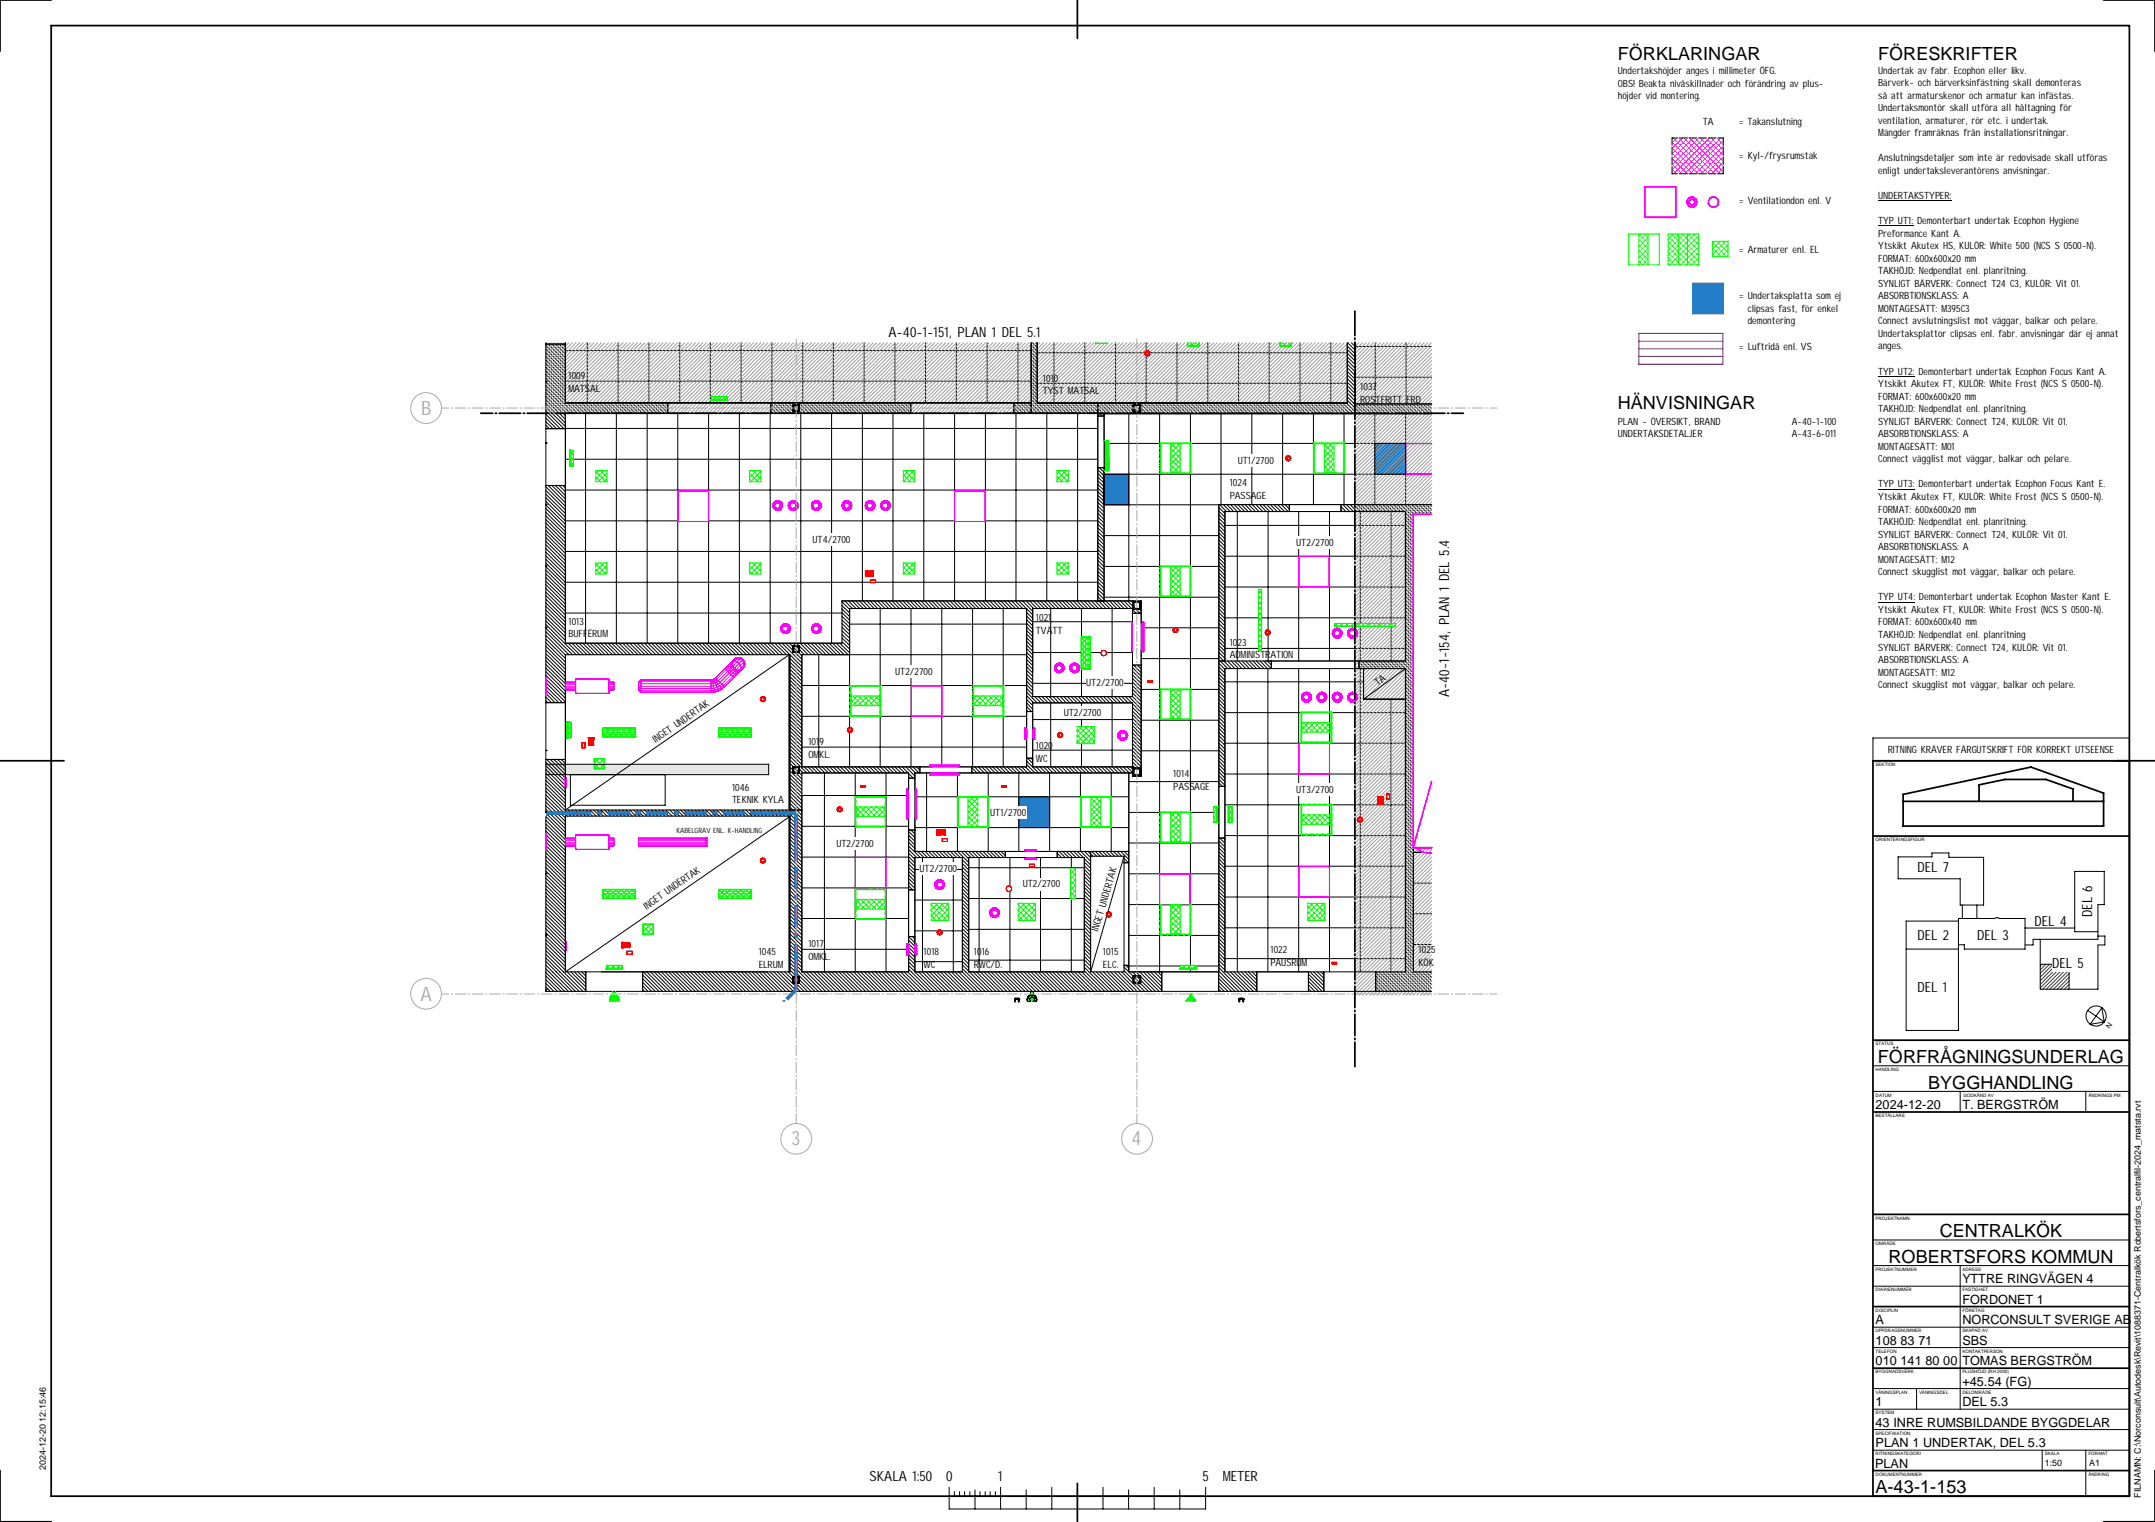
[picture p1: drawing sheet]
<svg xmlns="http://www.w3.org/2000/svg" width="841mm" height="594mm" viewBox="0 0 841 594" stroke-linecap="round" stroke-linejoin="round" font-family="sans-serif">
<defs><g id="words">
<g font-size="7.7" fill="#aaa">
<text x="164.3" y="162">B</text>
<text x="164.1" y="390.6">A</text>
<text x="308.9" y="447">3</text>
<text x="441.6" y="447">4</text>
</g>
<g font-size="7.1">
<text x="631.4" y="23.3">FÖRKLARINGAR</text>
<text x="733" y="23.3">FÖRESKRIFTER</text>
<text x="631.4" y="159.5">HÄNVISNINGAR</text>
<text x="732.9" y="414.9">FÖRFRÅGNINGSUNDERLAG</text>
<text x="752.5" y="424.9">BYGGHANDLING</text>
<text x="757" y="482.9">CENTRALKÖK</text>
<text x="737" y="492.8">ROBERTSFORS KOMMUN</text>
<text x="731.9" y="582.6">A-43-1-153</text>
</g>
<g font-size="5.5">
<text x="346.7" y="131.5">A-40-1-151, PLAN 1 DEL 5.1</text>
<text x="565.5" y="272.1" transform="rotate(-90 565.5 272.1)">A-40-1-154, PLAN 1 DEL 5.4</text>
<text x="748.4" y="340.3">DEL 7</text>
<text x="816.4" y="357.9" transform="rotate(-90 816.4 357.9)">DEL 6</text>
<text x="794" y="361.5">DEL 4</text>
<text x="748.4" y="366.9">DEL 2</text>
<text x="771.7" y="366.9">DEL 3</text>
<text x="800.9" y="377.6">DEL 5</text>
<text x="748.4" y="387.1">DEL 1</text>
<text x="339.3" y="578.2">SKALA 1:50</text>
<text x="369.2" y="578.2">0</text>
<text x="389.6" y="578.2">1</text>
<text x="469.2" y="578.2">5</text>
<text x="477.2" y="578.2">METER</text>
</g>
<g font-size="5">
<text x="731.9" y="432.9">2024-12-20</text>
<text x="765.8" y="432.9">T. BERGSTRÖM</text>
<text x="765.8" y="500.9">YTTRE RINGVÄGEN 4</text>
<text x="765.8" y="508.9">FORDONET 1</text>
<text x="731.9" y="516.9">A</text>
<text x="765.8" y="516.9">NORCONSULT SVERIGE AB</text>
<text x="731.9" y="524.9">108 83 71</text>
<text x="765.8" y="524.9">SBS</text>
<text x="731.9" y="532.9">010 141 80 00</text>
<text x="765.8" y="532.9">TOMAS BERGSTRÖM</text>
<text x="765.8" y="540.9">+45.54 (FG)</text>
<text x="731.9" y="548.9">1</text>
<text x="765.8" y="548.9">DEL 5.3</text>
<text x="731.9" y="556.9">43 INRE RUMSBILDANDE BYGGDELAR</text>
<text x="731.9" y="564.9">PLAN 1 UNDERTAK, DEL 5.3</text>
<text x="731.8" y="572.9">PLAN</text>
</g>
<g font-size="3.9">
<text x="631.4" y="28.9">Undertakshöjder anges i millimeter ÖFG.</text>
<text x="733" y="28.7">Undertak av fabr. Ecophon eller likv.</text>
<text x="631.4" y="33.8">OBS! Beakta nivåskillnader och förändring av plus</text>
<text x="709.8" y="33.8">-</text>
<text x="733" y="33.6">Bärverk</text>
<text x="745.2" y="33.6">-</text>
<text x="748.5" y="33.6">och bärverksinfästning skall demonteras</text>
<text x="631.4" y="38.6">höjder vid montering.</text>
<text x="733" y="38.5">så att armaturskenor och armatur kan infästas.</text>
<text x="733" y="43.3">Undertaksmontör skall utföra all håltagning för</text>
<text x="664.5" y="48.9">TA</text>
<text x="678.7" y="48.9">= Takanslutning</text>
<text x="733" y="48.3">ventilation, armaturer, rör etc. i undertak.</text>
<text x="733" y="53.2">Mängder framräknas från installationsritningar.</text>
<text x="678.8" y="62.1">= Kyl</text>
<text x="686.8" y="62.1">-</text>
<text x="688.6" y="62.1">/frysrumstak</text>
<text x="733" y="63">Anslutningsdetaljer som inte är redovisade skall utföras</text>
<text x="733" y="67.9">enligt undertaksleverantörens anvisningar.</text>
<text x="733" y="77.6">UNDERTAKSTYPER:</text>
<text x="678.8" y="79.8">= Ventilationdon enl. V</text>
<text x="733" y="87.5">TYP UT1:</text>
<text x="748.2" y="87.5">Demonterbart undertak Ecophon Hygiene</text>
<text x="733" y="92.4">Preformance Kant A.</text>
<text x="678.8" y="98.6">= Armaturer enl. EL</text>
<text x="733" y="97.3">Ytskikt Akutex HS, KULÖR: White 500 (NCS S 0500</text>
<text x="812.5" y="97.3">-</text>
<text x="814.3" y="97.3">N).</text>
<text x="733" y="102.1">FORMAT: 600x600x20 mm</text>
<text x="733" y="107">TAKHÖJD: Nedpendlat enl. planritning.</text>
<text x="733" y="111.9">SYNLIGT BÄRVERK: Connect T24 C3, KULÖR: Vit 01.</text>
<text x="678.8" y="116.8">=</text>
<text x="682.1" y="116.8">Undertaksplatta som ej</text>
<text x="733" y="116.8">ABSORBTIONSKLASS: A</text>
<text x="682.1" y="121.8">clipsas fast, för enkel</text>
<text x="733" y="121.8">MONTAGESÄTT: M395C3</text>
<text x="682.1" y="126.6">demontering</text>
<text x="733" y="126.6">Connect avslutningslist mot väggar, balkar och pelare.</text>
<text x="733" y="131.5">Undertaksplattor clipsas enl. fabr. anvisningar där ej annat</text>
<text x="678.8" y="136.7">= Luftridå enl. VS</text>
<text x="733" y="136.4">anges.</text>
<text x="221.8" y="147.9">1009</text>
<text x="407" y="148.9">1010</text>
<text x="733" y="146.2">TYP UT2:</text>
<text x="748.7" y="146.2">Demonterbart undertak Ecophon Focus Kant A.</text>
<text x="221.8" y="152.8">MATSAL</text>
<text x="407" y="153.8">TYST MATSAL</text>
<text x="530.9" y="152.2">1037</text>
<text x="733" y="151.1">Ytskikt Akutex FT, KULÖR: White Frost (NCS S 0500</text>
<text x="733" y="156">FORMAT: 600x600x20 mm</text>
<text x="815.3" y="151.1">-</text>
<text x="817.1" y="151.1">N).</text>
<text x="530.9" y="157.1">ROSTFRITT FRD</text>
<text x="733" y="160.9">TAKHÖJD: Nedpendlat enl. planritning.</text>
<text x="631.4" y="165.8">PLAN</text>
<text x="640.9" y="165.8">-</text>
<text x="644.2" y="165.8">ÖVERSIKT, BRAND</text>
<text x="699.3" y="165.8">A</text>
<text x="701.5" y="165.8">-</text>
<text x="703.3" y="165.8">40</text>
<text x="707.1" y="165.8">-</text>
<text x="708.8" y="165.8">1</text>
<text x="710.1" y="165.8">-</text>
<text x="711.9" y="165.8">100</text>
<text x="733" y="165.8">SYNLIGT BÄRVERK: Connect T24, KULÖR: Vit 01.</text>
<text x="631.4" y="170.7">UNDERTAKSDETALJER</text>
<text x="699.3" y="170.7">A</text>
<text x="701.5" y="170.7">-</text>
<text x="703.3" y="170.7">43</text>
<text x="707.1" y="170.7">-</text>
<text x="708.8" y="170.7">6</text>
<text x="710.6" y="170.7">-</text>
<text x="712.4" y="170.7">011</text>
<text x="733" y="170.7">ABSORBTIONSKLASS: A</text>
<text x="733" y="175.6">MONTAGESÄTT: M01</text>
<text x="483" y="181.1">UT1/2700</text>
<text x="733" y="180.4">Connect vägglist mot väggar, balkar och pelare.</text>
<text x="479.9" y="189.8">1024</text>
<text x="733" y="190.2">TYP UT3:</text>
<text x="748.7" y="190.2">Demonterbart undertak Ecophon Focus Kant E.</text>
<text x="479.9" y="194.7">PASSAGE</text>
<text x="733" y="195.2">Ytskikt Akutex FT, KULÖR: White Frost (NCS S 0500</text>
<text x="815.3" y="195.2">-</text>
<text x="817.1" y="195.2">N).</text>
<text x="733" y="200.1">FORMAT: 600x600x20 mm</text>
<text x="733" y="205">TAKHÖJD: Nedpendlat enl. planritning.</text>
<text x="733" y="209.8">SYNLIGT BÄRVERK: Connect T24, KULÖR: Vit 01.</text>
<text x="317.1" y="211.9">UT4/2700</text>
<text x="505.9" y="213.1">UT2/2700</text>
<text x="733" y="214.7">ABSORBTIONSKLASS: A</text>
<text x="733" y="219.6">MONTAGESÄTT: M12</text>
<text x="733" y="224.5">Connect skugglist mot väggar, balkar och pelare.</text>
<text x="733" y="234.3">TYP UT4:</text>
<text x="733" y="239.2">Ytskikt Akutex FT, KULÖR: White Frost (NCS S 0500</text>
<text x="748.9" y="234.3">Demonterbart undertak Ecophon Master Kant E.</text>
<text x="815.3" y="239.2">-</text>
<text x="817.1" y="239.2">N).</text>
<text x="221.8" y="243.8">1013</text>
<text x="404.3" y="242.5">1021</text>
<text x="733" y="244.1">FORMAT: 600x600x40 mm</text>
<text x="221.8" y="248.8">BUFFÉRUM</text>
<text x="404.3" y="247.4">TVÄTT</text>
<text x="733" y="249">TAKHÖJD: Nedpendlat enl. planritning</text>
<text x="479.9" y="252.1">1023</text>
<text x="479.9" y="257">ADMINISTRATION</text>
<text x="733" y="253.9">SYNLIGT BÄRVERK: Connect T24, KULÖR: Vit 01.</text>
<text x="349.3" y="263.5">UT2/2700</text>
<text x="733" y="258.8">ABSORBTIONSKLASS: A</text>
<text x="733" y="263.7">MONTAGESÄTT: M12</text>
<text x="423.9" y="267.6">UT2/2700</text>
<text x="537.7" y="267.7" transform="rotate(-37 537.7 267.7)">TA</text>
<text x="733" y="268.6">Connect skugglist mot väggar, balkar och pelare.</text>
<text x="415.1" y="279.3">UT2/2700</text>
<text x="255.9" y="290" transform="rotate(-35 255.9 290)">INGET UNDERTAK</text>
<text x="315.5" y="290.7">1019</text>
<text x="404.3" y="292.4">1020</text>
<text x="736.8" y="293.9">RITNING KRÄVER FÄRGUTSKRIFT FÖR KORREKT UTSEENSE</text>
<text x="315.5" y="295.7">OMKL.</text>
<text x="404.3" y="297.3">WC</text>
<text x="457.9" y="303.4">1014</text>
<text x="285.7" y="308.6">1046</text>
<text x="457.9" y="308.3">PASSAGE</text>
<text x="505.9" y="309.4">UT3/2700</text>
<text x="285.7" y="313.5">TEKNIK KYLA</text>
<text x="386.4" y="318.3">UT1/2700</text>
<text x="326.4" y="330.5">UT2/2700</text>
<text x="358.9" y="340.2">UT2/2700</text>
<text x="399.1" y="346.4">UT2/2700</text>
<text x="252.3" y="355" transform="rotate(-35 252.3 355)">INGET UNDERTAK</text>
<text x="428.5" y="363.8" transform="rotate(-73 428.5 363.8)">INGET UNDERTAK</text>
<text x="315.5" y="369.7">1017</text>
<text x="296.1" y="372.8">1045</text>
<text x="296.1" y="377.7">ELRUM</text>
<text x="315.5" y="374.6">OMKL.</text>
<text x="360.4" y="372.8">1018</text>
<text x="360.4" y="377.7">WC</text>
<text x="380.1" y="372.8">1016</text>
<text x="380.1" y="377.7">RWC/D.</text>
<text x="430.4" y="372.8">1015</text>
<text x="430.4" y="377.7">ELC.</text>
<text x="495.8" y="372">1022</text>
<text x="495.8" y="376.9">PAUSRUM</text>
<text x="553.6" y="372">1025</text>
<text x="553.6" y="376.9">KÖK</text>
</g>
<g font-size="3.5">
<text x="17.9" y="573.8" transform="rotate(-90 17.9 573.8)">2024-12-20 12:15:46</text>
<text x="798" y="572.3">1:50</text>
<text x="815.3" y="572.3">A1</text>
<text x="835.4" y="584.5" transform="rotate(-90 835.4 584.5)">FILNAMN: C:\Norconsult\Autodesk\Revit\1088371-Centralkök Robertsfors_centralfil-2024_matsta.rvt</text>
</g>
<g font-size="2.8">
<text x="264" y="325.1">KABELGRAV ENL. K-HANDLING</text>
<text x="823.4" y="401.7" transform="rotate(-56 823.4 401.7)">N</text>
</g>
<g font-size="1.8">
<text x="731.9" y="299">SEKTION</text>
<text x="731.9" y="328.3">ORIENTERINGSFIGUR</text>
<text x="731.9" y="407.9">STATUS</text>
<text x="731.9" y="418">HANDLING</text>
<text x="731.9" y="428">DATUM</text>
<text x="766.2" y="428">GODKÄND AV</text>
<text x="815" y="428">ÄNDRINGS PM</text>
<text x="731.9" y="435.9">BESTÄLLARE</text>
<text x="731.9" y="476">PROJEKTNAMN</text>
<text x="731.9" y="486">OMRÅDE</text>
<text x="731.9" y="496">PROJEKTNUMMER</text>
<text x="765.8" y="496">ADRESS</text>
<text x="731.9" y="503.9">DIARIENUMMER</text>
<text x="765.8" y="503.9">FASTIGHET</text>
<text x="731.9" y="512">DISCIPLIN</text>
<text x="765.8" y="512">FÖRETAG</text>
<text x="731.9" y="519.9">UPPDRAGSNUMMER</text>
<text x="765.8" y="519.9">SKAPAD AV</text>
<text x="731.9" y="528">TELEFON</text>
<text x="765.8" y="528">KONTAKTPERSON</text>
<text x="731.9" y="535.9">BYGGNADSVERK</text>
<text x="765.8" y="535.9">PLUSHÖJD (RH 2000)</text>
<text x="731.9" y="544">VÅNINGSPLAN</text>
<text x="749" y="544">VÅNINGSDEL</text>
<text x="765.8" y="544">DELOMRÅDE</text>
<text x="731.9" y="551.9">SYSTEM</text>
<text x="731.9" y="560">SPECIFIKATION</text>
<text x="731.9" y="567.9">RITNINGSKATEGORI</text>
<text x="798" y="567.9">SKALA</text>
<text x="815" y="567.9">FORMAT</text>
<text x="731.9" y="576">DOKUMENTNUMMER</text>
<text x="815" y="576">ÄNDRING</text>
</g>
</g></defs>
<path d="M660.6 110.5h11.9v12h-11.9z" fill="#0080ff"/>
<g fill="none" stroke="#ff3bff" stroke-width=".39">
<path d="M652.5 59.8l8.1 8M652.5 57.7l10.2 10.1M652.5 55.5l12.3 12.3M652.9 53.8l14 14M654.5 53.8l-2 2M655.1 53.8l14 14M656.6 53.8l-4.1 4.1M657.2 53.8l14 14M658.7 53.8l-6.2 6.2M659.3 53.8l13.2 13.3M660.8 53.8l-8.3 8.3M661.4 53.8l11.1 11.1"/>
<path d="M662.9 53.8l-10.4 10.5M663.5 53.8l9 9M665.1 53.8l-12.6 12.6M665.6 53.8l6.9 6.8M667.2 53.8l-14 14M667.9 53.8l4.6 4.7M669.4 53.8l-14.1 14M670 53.8l2.5 2.6M671.5 53.8l-14.1 14M672.1 53.8l.4 .5M672.5 54.9l-12.9 12.9M672.5 57l-10.8 10.8"/>
<path d="M672.5 59.1l-8.7 8.7M652.5 66.1l1.7 1.7M652.5 64l3.8 3.8M652.5 61.9l6 5.9M672.5 61.2l-6.6 6.6M672.5 63.3l-4.5 4.5M672.5 65.4l-2.3 2.4M672.5 67.6l-.2 .2"/>
</g>
<g fill="none" stroke="#3bff3b" stroke-width=".39">
<path d="M639.6 99.8l3.5 3.5M639.6 97.7l3.5 3.6M639.6 95.6l3.5 3.5M639.6 93.5l3.5 3.5M639.6 91.4l3.5 3.5M640.2 91.4l-.6 .6M641.7 91.4l1.4 1.4M642.5 91.4l-2.9 2.7M643.1 92.7l-3.5 3.6M643.1 94.8l-3.5 3.6M643.1 96.9l-3.5 3.7M643.1 99.1l-3.5 3.6"/>
<path d="M651 96.4l6.9 7M651 94.2l9.1 9.2M651 92.1l11.2 11.3M652.3 91.4l10.6 10.6M653 91.4l-2 2M654.4 91.4l8.5 8.5M655.2 91.4l-4.2 4.1M656.5 91.4l6.4 6.4M657.3 91.4l-6.3 6.2M658.7 91.4l4.2 4.3M659.4 91.4l-8.4 8.3M660.8 91.4l2.1 2.2"/>
<path d="M661.5 91.4l-10.5 10.5M662.9 92l-11.3 11.4-.6-.7M662.9 94.1l-9.2 9.3-2.7-2.8M662.9 96.3l-7.1 7.1-4.8-4.9M662.9 98.4l-4.9 5M662.9 91.4h.1M668.4 96.8l3.3 3.4M668.4 94.7l5.5 5.5M669.3 94.1l-.9 1M670 94.1l4.4 4.5M671.4 94.1l-3 3.1M672.1 94.1l2.3 2.3"/>
<path d="M673.5 94.1l-5.1 5.2M674.2 94.1l.2 .2M674.4 95.4l-4.7 4.8-1.3-1.3M674.4 97.5l-2.6 2.7M674.4 99.7l-.5 .5M643.1 101.2l-2.1 2.2-1.4-1.5M662.9 100.5l-2.8 2.9M662.9 102.6l-.6 .8"/>
</g>
<g fill="none" stroke="#f0f" stroke-width=".68">
<path d="M641.9 72.9h12.1v11.9h-12.1z"/>
<circle cx="660.3" cy="78.9" r="1.98"/>
<circle cx="660.3" cy="78.9" r="1.14"/>
<circle cx="668.7" cy="78.9" r="2.01"/>
</g>
<path d="M635.6 91.4h11.9v12h-11.9zM639.6 91.4v12M643.1 91.4v12M651 91.4h11.9v12h-11.9zM655 91.4v12M658.5 91.4v12M668.4 94.1h6v6.1h-6z" fill="none" stroke="#0f0" stroke-width=".39"/>
<g fill="none" stroke="#000" stroke-width=".39">
<path d="M652.5 57.4v3.1M654.6 53.8h-2.1v2.9M655.4 53.8h3.1M659.1 53.8h3.1M662.9 53.8h3M666.7 53.8h2.9M670.4 53.8h2.1v2.9M672.5 57.4v3.1M652.5 61.2v3M652.5 64.9v2.9h2.1M655.4 67.8h3.1M659.1 67.8h3.1"/>
<path d="M662.9 67.8h3M666.7 67.8h2.9M672.5 64.9v2.9h-2.1M672.5 61.2v3"/>
</g>
<path d="M660.6 110.5h11.9v12h-11.9z" fill="none" stroke="#0080ff" stroke-width=".39"/>
<path d="M639.6 130.1h32.7v12.1h-32.7z" fill="none" stroke="#800080" stroke-width=".42"/>
<path d="M639.6 133.2h32.7M639.6 139.1h32.7M639.6 136.1h32.7" fill="none" stroke="#800080" stroke-width=".39"/>
<g fill="#fff">
<path d="M235.4 347.1h12.6v.8h-12.6z"/>
<path d="M235.4 347.9h12.6v.9h-12.6z"/>
<path d="M235.5 348.8h12.5v1h-12.5z"/>
<path d="M235.5 349.8h12.5v.8h-12.5z"/>
<path d="M280.4 347.1h12.6v.8h-12.6z"/>
<path d="M280.4 347.9h12.6v.9h-12.6z"/>
<path d="M280.4 348.8h12.6v1h-12.6z"/>
<path d="M280.4 349.8h12.6v.8h-12.6z"/>
<path d="M397.3 352.6h6.8v6.6h-6.8z"/>
<path d="M417.7 338.8h2v12.1h-2z"/>
<path d="M529.7 318.9h2.1v2h-2.1z"/>
<path d="M363.4 352.6h6.7v6.6h-6.7z"/>
<path d="M431.7 355.9h2v2h-2z"/>
<path d="M420.4 283.5h6.7v6.7h-6.7z"/>
<path d="M365.7 362.8h2.1v2h-2.1z"/>
<path d="M326.6 314.9h2.2v2h-2.2z"/>
<path d="M422 248.6h.7v12.6h-.7z"/>
<path d="M422.7 248.6h1v12.6h-1z"/>
<path d="M423.7 248.6h.9v12.6h-.9z"/>
<path d="M424.6 248.6h.8v12.6h-.8z"/>
<path d="M412.7 285.8h2.1v2.2h-2.1z"/>
<path d="M235.4 284.1h12.6v.8h-12.6z"/>
<path d="M235.4 284.9h12.6v.9h-12.6z"/>
<path d="M235.5 285.8h12.5v1h-12.5z"/>
<path d="M235.5 286.8h12.5v.8h-12.5z"/>
<path d="M330.7 283.8h2v2h-2z"/>
<path d="M280.4 284.1h12.6v.8h-12.6z"/>
<path d="M280.4 284.9h12.6v.9h-12.6z"/>
<path d="M280.4 285.8h12.6v1h-12.6z"/>
<path d="M280.4 286.8h12.6v.8h-12.6z"/>
<path d="M493.7 245.9h2.1v1.9h-2.1z"/>
<path d="M323.7 208.8h2.1v2h-2.1z"/>
<path d="M446.7 136.8h2v2.1h-2z"/>
<path d="M392.7 345.8h2.1v2.1h-2.1z"/>
<path d="M401.7 337.3h2v1.1h-2z"/>
<path d="M501.6 177.8h2.2v2.1h-2.2z"/>
<path d="M457.7 244.9h2v2h-2z"/>
<path d="M463.5 133.8h4.5v1.2h-4.5z"/>
<path d="M296.7 334.9h2.1v1.9h-2.1z"/>
<path d="M499.5 133.8h4.4v1.2h-4.4z"/>
<path d="M296.7 271.9h2.1v1.9h-2.1z"/>
<path d="M429.7 253.8h2.1v2.1h-2.1z"/>
<path d="M427.6 133.8h4.3v.2h-4.3z"/>
<path d="M244.7 371.3h2v1.1h-2z"/>
<path d="M245.4 367.8l.3 .1z"/>
<path d="M245.2 367.9h.5v.2h-.5z"/>
<path d="M245.2 368.1h.5v.4h-.5z"/>
<path d="M245.2 368.5h.5v.4h-.5z"/>
<path d="M245.2 368.9h.5v.3h-.5z"/>
<path d="M245.2 369.3h.5v.3h-.5z"/>
<path d="M245.2 369.6l.5 .1z"/>
<path d="M244.8 369.7h.4z"/>
<path d="M244.8 369.5l.4 .2z"/>
<path d="M244.8 369.2h.4v.3h-.4z"/>
<path d="M244.8 368.9h.4v.2h-.4z"/>
<path d="M244.8 368.6h.4v.3h-.4z"/>
<path d="M244.8 368.2h.4v.4h-.4z"/>
<path d="M244.8 368h.4v.2h-.4z"/>
<path d="M243.4 369.7l1.4 .1z"/>
<path d="M243.4 369.6l1.4 .1z"/>
<path d="M243.4 369.2h1.4v.4h-1.4z"/>
<path d="M243.4 368.9h1.4v.3h-1.4z"/>
<path d="M243.4 368.5h1.4v.4h-1.4z"/>
<path d="M243.4 368.1h1.4v.4h-1.4z"/>
<path d="M243.4 367.9h1.4v.2h-1.4z"/>
<path d="M243.4 367.8l.7 .1z"/>
<path d="M243.1 369.8l.3 .1z"/>
<path d="M242.7 369.7l.7 .1z"/>
<path d="M242.7 369.3h.7v.4h-.7z"/>
<path d="M242.7 368.9h.7v.3h-.7z"/>
<path d="M242.7 368.5h.7v.4h-.7z"/>
<path d="M242.7 368.1h.7v.4h-.7z"/>
<path d="M242.7 367.8h.7v.2h-.7z"/>
<path d="M242.7 367.7l.7 .1z"/>
<path d="M227.2 289.9h1.1v1.9h-1.1z"/>
<path d="M231.6 290.4l.1 .4z"/>
<path d="M231.5 290.4l.1 .4z"/>
<path d="M231.1 290.4h.4v.5h-.4z"/>
<path d="M230.7 290.4h.4v.5h-.4z"/>
<path d="M230.3 290.4h.4v.5h-.4z"/>
<path d="M230 290.4h.3v.5h-.3z"/>
<path d="M229.8 290.4h.2v.5h-.2z"/>
<path d="M229.9 290l.1 .4z"/>
<path d="M230 290l.1 .4z"/>
<path d="M230 290h.4v.4h-.4z"/>
<path d="M230.4 290h.3v.4h-.3z"/>
<path d="M230.7 290h.4v.4h-.4z"/>
<path d="M231.1 290h.3v.4h-.3z"/>
<path d="M231.3 290h.3v.4h-.3z"/>
<path d="M231.5 290l.1 .4z"/>
<path d="M229.8 288.5l.1 1.5z"/>
<path d="M229.9 288.5l.1 1.5z"/>
<path d="M230 288.5h.4v1.5h-.4z"/>
<path d="M230.4 288.5h.3v1.5h-.3z"/>
<path d="M230.7 288.5h.4v1.5h-.4z"/>
<path d="M231.1 288.5h.4v1.5h-.4z"/>
<path d="M231.4 288.5h.2v1.5h-.2z"/>
<path d="M231.6 288.5l.1 1.5z"/>
<path d="M229.6 287.9l.2 .6z"/>
<path d="M229.7 287.9h.3v.6h-.3z"/>
<path d="M230 287.9h.3v.6h-.3z"/>
<path d="M230.4 287.9h.3v.6h-.3z"/>
<path d="M230.7 287.9h.4v.6h-.4z"/>
<path d="M231.1 287.9h.5v.6h-.5z"/>
<path d="M231.5 287.9h.3v.6h-.3z"/>
<path d="M231.6 287.9h.3v.6h-.3z"/>
<path d="M339.7 226.3h2v1.1h-2z"/>
<path d="M340.2 222.8l.5 .1z"/>
<path d="M340.2 222.9l.5 .2z"/>
<path d="M340.2 223.1h.5v.3h-.5z"/>
<path d="M340.2 223.4h.5v.5h-.5z"/>
<path d="M340.2 223.9h.5v.4h-.5z"/>
<path d="M340.2 224.3h.5v.2h-.5z"/>
<path d="M340.2 224.5h.5v.3h-.5z"/>
<path d="M339.8 224.5h.4v.2h-.4z"/>
<path d="M339.8 224.2h.4v.3h-.4z"/>
<path d="M339.8 223.9h.4v.3h-.4z"/>
<path d="M339.8 223.5h.4v.4h-.4z"/>
<path d="M339.8 223.2h.4v.3h-.4z"/>
<path d="M339.8 223h.4v.3h-.4z"/>
<path d="M339.8 222.9l.4 .1z"/>
<path d="M338.4 224.8l.7 .1z"/>
<path d="M338.4 224.5h1.4v.3h-1.4z"/>
<path d="M338.4 224.2h1.4v.3h-1.4z"/>
<path d="M338.4 223.9h1.4v.3h-1.4z"/>
<path d="M338.4 223.4h1.4v.5h-1.4z"/>
<path d="M338.4 223.1h1.4v.3h-1.4z"/>
<path d="M338.4 222.9l1.4 .2z"/>
<path d="M338.4 222.8l1.4 .1z"/>
<path d="M337.7 224.9l.7 .1z"/>
<path d="M337.7 224.6h.7v.3h-.7z"/>
<path d="M337.7 224.3h.7v.3h-.7z"/>
<path d="M337.7 223.9h.7v.3h-.7z"/>
<path d="M337.7 223.4h.7v.5h-.7z"/>
<path d="M337.7 223.1h.7v.3h-.7z"/>
<path d="M337.7 222.8h.7v.3h-.7z"/>
<path d="M337.7 222.8h.7z"/>
<path d="M367.7 327.3h2v1.1h-2z"/>
<path d="M368.2 323.8l.5 .1z"/>
<path d="M368.2 323.9l.5 .2z"/>
<path d="M368.2 324.1h.5v.3h-.5z"/>
<path d="M368.2 324.4h.5v.5h-.5z"/>
<path d="M368.2 324.9h.5v.3h-.5z"/>
<path d="M368.2 325.3h.5v.2h-.5z"/>
<path d="M368.2 325.5h.5v.3h-.5z"/>
<path d="M368.3 325.8l.4 .1z"/>
<path d="M367.8 325.6l.4 .1z"/>
<path d="M367.8 325.5l.4 .1z"/>
<path d="M367.8 325.2h.4v.3h-.4z"/>
<path d="M367.8 324.9h.4v.2h-.4z"/>
<path d="M367.8 324.5h.4v.4h-.4z"/>
<path d="M367.8 324.2h.4v.3h-.4z"/>
<path d="M367.8 324h.4v.3h-.4z"/>
<path d="M367.8 323.9l.4 .1z"/>
<path d="M367.1 325.7l.7 .1z"/>
<path d="M366.4 325.5h1.4v.3h-1.4z"/>
<path d="M366.4 325.2h1.4v.3h-1.4z"/>
<path d="M366.4 324.9h1.4v.3h-1.4z"/>
<path d="M366.4 324.4h1.4v.5h-1.4z"/>
<path d="M366.4 324.1h1.4v.4h-1.4z"/>
<path d="M366.4 323.9h1.4v.3h-1.4z"/>
<path d="M366.4 323.8l1.4 .1z"/>
<path d="M365.8 325.9l.3 .1z"/>
<path d="M365.8 325.6h.6v.3h-.6z"/>
<path d="M365.8 325.3h.6v.3h-.6z"/>
<path d="M365.8 324.9h.6v.3h-.6z"/>
<path d="M365.8 324.4h.6v.5h-.6z"/>
<path d="M365.8 324.1h.6v.3h-.6z"/>
<path d="M365.8 323.8l.6 .2z"/>
<path d="M365.8 323.8h.6z"/>
<path d="M541.2 309.9h1.1v2h-1.1z"/>
<path d="M537.7 310.9l.2 .5z"/>
<path d="M537.9 310.9l.2 .5z"/>
<path d="M538.1 310.9h.3v.5h-.3z"/>
<path d="M538.4 310.9h.3v.5h-.3z"/>
<path d="M538.7 310.9h.4v.5h-.4z"/>
<path d="M539.2 310.9h.3v.5h-.3z"/>
<path d="M539.4 310.9h.3v.5h-.3z"/>
<path d="M539.6 310.9l.2 .5z"/>
<path d="M539.6 311.4l.1 .4z"/>
<path d="M539.4 311.4l.2 .4z"/>
<path d="M539.2 311.4h.2v.4h-.2z"/>
<path d="M538.7 311.4h.4v.4h-.4z"/>
<path d="M538.4 311.4h.3v.4h-.3z"/>
<path d="M538.1 311.4h.3v.4h-.3z"/>
<path d="M537.9 311.4h.2v.4h-.2z"/>
<path d="M537.8 311.4l.2 .4z"/>
<path d="M539.7 311.8l.1 1.4z"/>
<path d="M539.4 311.8h.3v1.4h-.3z"/>
<path d="M539.1 311.8h.4v1.4h-.4z"/>
<path d="M538.7 311.8h.5v1.4h-.5z"/>
<path d="M538.3 311.8h.4v1.4h-.4z"/>
<path d="M538 311.8h.3v1.4h-.3z"/>
<path d="M537.7 311.8h.4v1.4h-.4z"/>
<path d="M537.7 311.8l.2 1.3z"/>
<path d="M539.8 313.2l.1 .7z"/>
<path d="M539.6 313.2l.2 .7z"/>
<path d="M539.2 313.2h.4v.7h-.4z"/>
<path d="M538.7 313.2h.5v.7h-.5z"/>
<path d="M538.3 313.2h.4v.7h-.4z"/>
<path d="M538 313.2h.3v.7h-.3z"/>
<path d="M537.7 313.2h.3v.7h-.3z"/>
<path d="M537.5 313.4l.2 .5z"/>
<path d="M412.5 183.6h4.4v4.4h-4.4z"/>
<path d="M352.6 183.6h4.4v4.4h-4.4z"/>
<path d="M292.5 183.6h4.4v4.4h-4.4z"/>
<path d="M232.5 183.6h4.4v4.4h-4.4z"/>
<path d="M412.5 219.7h4.4v4.3h-4.4z"/>
<path d="M352.6 219.7h4.4v4.3h-4.4z"/>
<path d="M292.5 219.7h4.4v4.3h-4.4z"/>
<path d="M232.5 219.7h4.4v4.3h-4.4z"/>
<path d="M491.2 230h1.1v23.7h-1.1z"/>
<path d="M521 243.3h23.5v1.1h-23.5z"/>
<path d="M510.4 352.6h6.7v6.6h-6.7z"/>
<path d="M447.9 265.6h1.7v.6h-1.7z"/>
<path d="M519.9 375.6h1.7v.6h-1.7z"/>
<path d="M390.8 306.6h1.8v.6h-1.8z"/>
<path d="M335.9 306.6h1.7v.6h-1.7z"/>
<path d="M231.9 296.1h4v2.2h-4z"/>
<path d="M251 360.7h3.9v4h-3.9z"/>
</g>
<g fill="#0f0">
<path d="M462.9 387.9h3.7v3h-3.7z"/>
<path d="M237.8 386.9h3.8v4h-3.8z"/>
</g>
<g fill="#fff">
<path d="M277.7 154.8h6v1.1h-6z"/>
<path d="M277.5 155.9h6.4v.4h-6.4z"/>
<path d="M222.8 175.9h1v6h-1z"/>
<path d="M222.2 175.7h.6v6.3h-.6z"/>
</g>
<path d="M430.9 171.9h1.7v12h-1.7z" fill="#0f0"/>
<g fill="#fff">
<path d="M473.6 314.9h1.1v6h-1.1z"/>
<path d="M474.7 314.7h.5v6.4h-.5z"/>
<path d="M479.7 314.9h1.1v6h-1.1z"/>
<path d="M479.3 314.7h.4v6.4h-.4z"/>
<path d="M460.8 376.8h5.9v1.1h-5.9z"/>
<path d="M460.5 377.9h6.4v.5h-6.4z"/>
<path d="M236.7 376.8h6v1.1h-6z"/>
<path d="M236.6 377.9h6.3v.5h-6.3z"/>
<path d="M221.7 281.9h1.1v6h-1.1z"/>
<path d="M221.2 281.7h.5v6.3h-.5z"/>
</g>
<path d="M400.8 386.9h3.8v4h-3.8z" fill="#0f0"/>
<g fill="#fff">
<path d="M442.3 234.9h2.8v2.8h-2.8z"/>
<path d="M442.3 299.9h2.8v2.7h-2.8z"/>
<path d="M483.6 389.7h1.6v1.2h-1.6z"/>
<path d="M396.1 389.7h1.5v1.2h-1.5z"/>
<path d="M372.5 191.6h12v11.9h-12z"/>
<path d="M551.6 330.8l1 .2z"/>
<path d="M328.6 195.4h3.8v3.8h-3.8z"/>
<path d="M286.3 263.1h1.4v1.2h-1.4z"/>
<path d="M285.9 263.1h1.5v1.1h-1.5z"/>
<path d="M285.3 262.6h1.5v1.2h-1.5z"/>
<path d="M284.6 262h1.5v1.2h-1.5z"/>
<path d="M284 261.3h1.3v1.3h-1.3z"/>
<path d="M283.5 260.5h1.2v1.5h-1.2z"/>
<path d="M283 259.9h1.3v1.5h-1.3z"/>
<path d="M282.9 259.6h1.3v1.3h-1.3z"/>
<path d="M285.9 260h.8v.9h-.8z"/>
<path d="M286.4 260.7h1v.7h-1z"/>
<path d="M287.5 262h1.3v1.1h-1.3z"/>
<path d="M286.8 262.3h1.5v.9h-1.5z"/>
<path d="M286.1 262h1.4v1h-1.4z"/>
<path d="M285.3 261.5h1.4v1.1h-1.4z"/>
<path d="M284.7 260.7h1.2v1.3h-1.2z"/>
<path d="M284.3 259.8h1v1.4h-1z"/>
<path d="M284.1 259.1h1v1.3h-1z"/>
<path d="M284.2 258.4h1.2v1.4h-1.2z"/>
<path d="M285.8 258.1h1v1h-1z"/>
<path d="M285.8 258.1h1.8v1.9h-1.8z"/>
<path d="M286 258.4h2.5v2.2h-2.5z"/>
<path d="M286.7 258.9h2.3v2.4h-2.3z"/>
<path d="M287.4 259.7h1.9v1.9h-1.9z"/>
<path d="M288.3 260.6h1v.9h-1z"/>
<path d="M288.5 261.5h.8v.6h-.8z"/>
<path d="M287.5 261.7h1.4v.6h-1.4z"/>
<path d="M286.7 261.6h1.3v.7h-1.3z"/>
<path d="M285.9 261h1.2v1h-1.2z"/>
<path d="M285.3 260.3h1v1.1h-1z"/>
<path d="M285.1 259.3h.7v1.3h-.7z"/>
<path d="M285.1 258.4h.6v1.4h-.6z"/>
<path d="M285.2 257.6h1v1.3h-1z"/>
<path d="M286.2 257.2h.6v.6h-.6z"/>
<path d="M286 257h1.8v1.1h-1.8z"/>
<path d="M286.8 257h2v1.2h-2z"/>
<path d="M287.7 257.2h1.9v1.6h-1.9z"/>
<path d="M288.5 257.8h1.7v1.8h-1.7z"/>
<path d="M289 258.6h1.3v1.8h-1.3z"/>
<path d="M289.3 259.5h1v1.8h-1z"/>
<path d="M289.2 260.7h.8v.7h-.8z"/>
<path d="M289 261h.8v.6h-.8z"/>
<path d="M288.2 261.5h.9v.2h-.9z"/>
<path d="M287.1 261.5h1.1v.3h-1.1z"/>
<path d="M286.3 260.9h1v.6h-1z"/>
<path d="M285.8 260.1h.6v.8h-.6z"/>
<path d="M285.5 259.2h.4v1h-.4z"/>
<path d="M285.6 258.1h.3v1.1h-.3z"/>
<path d="M285.7 257.4h.7v1h-.7z"/>
<path d="M286.4 257h.6v.5h-.6z"/>
<path d="M287.1 256.6h1.1v.4h-1.1z"/>
<path d="M287.9 256.6h1.2v.6h-1.2z"/>
<path d="M288.8 256.8h1.2v.9h-1.2z"/>
<path d="M289.6 257.4h.9v1.1h-.9z"/>
<path d="M290.2 258.1h.5v1.3h-.5z"/>
<path d="M290.2 259.2h.5v1.1h-.5z"/>
<path d="M289.9 260.3h.5v.6h-.5z"/>
<path d="M400.7 334.7l.1 .4z"/>
<path d="M400.8 334.7h.4v.4h-.4z"/>
<path d="M401.2 334.7h.5v.4h-.5z"/>
<path d="M401.7 334.7h.6v.4h-.6z"/>
<path d="M402.3 334.7h.6v.4h-.6z"/>
<path d="M402.9 334.7h.5v.4h-.5z"/>
<path d="M403.4 334.7h.4v.4h-.4z"/>
<path d="M403.8 334.7l.1 .4z"/>
<path d="M404.4 335.1l.1 .3z"/>
<path d="M403.9 335.1h.5v.3h-.5z"/>
<path d="M403.2 335.1h.7v.3h-.7z"/>
<path d="M402.3 335.1h.9v.3h-.9z"/>
<path d="M401.4 335.1h.9v.3h-.9z"/>
<path d="M400.6 335.1h.8v.3h-.8z"/>
<path d="M400.2 335.1h.4v.3h-.4z"/>
<path d="M400 335.1h.2v.3h-.2z"/>
<path d="M452.5 341.1h11.9v12h-11.9z"/>
<path d="M519.9 245.3h3.8v3.6h-3.8z"/>
<path d="M357 372l.4 .1z"/>
<path d="M357 371.6h.4v.4h-.4z"/>
<path d="M357 371.1h.4v.5h-.4z"/>
<path d="M357 370.5h.4v.6h-.4z"/>
<path d="M357 369.9h.4v.6h-.4z"/>
<path d="M357 369.4h.4v.5h-.4z"/>
<path d="M357 369.1h.4v.3h-.4z"/>
<path d="M357 368.9l.4 .2z"/>
<path d="M357.4 368.2l.3 .2z"/>
<path d="M357.4 368.4h.3v.5h-.3z"/>
<path d="M357.4 368.9h.3v.8h-.3z"/>
<path d="M357.4 369.7h.3v.8h-.3z"/>
<path d="M357.4 370.5h.3v.8h-.3z"/>
<path d="M357.4 371.3h.3v.8h-.3z"/>
<path d="M357.4 372.1h.3v.5h-.3z"/>
<path d="M357.4 372.6l.3 .2z"/>
<path d="M224.6 265h13v5.6h-13z"/>
<path d="M354.2 368.9l.4 .2z"/>
<path d="M354.2 369.1h.4v.3h-.4z"/>
<path d="M354.2 369.4h.4v.5h-.4z"/>
<path d="M354.2 369.9h.4v.6h-.4z"/>
<path d="M354.2 370.5h.4v.6h-.4z"/>
<path d="M354.2 371.1h.4v.5h-.4z"/>
<path d="M354.2 371.6h.4v.4h-.4z"/>
<path d="M354.2 372l.4 .1z"/>
<path d="M353.9 372.6l.3 .2z"/>
<path d="M353.9 372.1h.3v.5h-.3z"/>
<path d="M353.9 371.3h.3v.8h-.3z"/>
<path d="M353.9 370.5h.3v.8h-.3z"/>
<path d="M353.9 369.7h.3v.8h-.3z"/>
<path d="M353.9 368.9h.3v.8h-.3z"/>
<path d="M353.9 368.4h.3v.5h-.3z"/>
<path d="M353.9 368.2l.3 .2z"/>
<path d="M548.6 173.1h10.1v11.9h-10.1z"/>
<path d="M355.7 267.6h11.8v12h-11.8z"/>
<path d="M506.9 217.2h11.9v11.8h-11.9z"/>
<path d="M411.5 258.8h3.8v3.8h-3.8z"/>
<path d="M386.2 354.3h3.8v3.8h-3.8z"/>
<path d="M316.7 195.4h3.8v3.7h-3.8z"/>
<path d="M301.7 195.4h3.7v3.8h-3.7z"/>
<path d="M220.7 306.7l.1 .5z"/>
<path d="M220.7 306.1l.1 .6z"/>
<path d="M220.7 305.3l.1 .8z"/>
<path d="M220.7 304.5l.1 .8z"/>
<path d="M220.7 303.8l.1 .7z"/>
<path d="M220.7 303.4l.1 .4z"/>
<path d="M282.7 264.3h3.7v3.7h-3.7z"/>
<path d="M282.3 263.9h4v4h-4z"/>
<path d="M281.7 263.3h4.2v4.2h-4.2z"/>
<path d="M281 262.7h4.3v4.3h-4.3z"/>
<path d="M280.3 262h4.3v4.3h-4.3z"/>
<path d="M279.8 261.5h4.2v4.1h-4.2z"/>
<path d="M279.4 261h4.1v4h-4.1z"/>
<path d="M279.2 260.9h3.8v3.7h-3.8z"/>
<path d="M220.6 330.1l4 .2z"/>
<path d="M220.6 329.8h4v.3h-4z"/>
<path d="M220.6 329.3h4v.5h-4z"/>
<path d="M220.6 328.7h4v.6h-4z"/>
<path d="M220.6 328.1h4v.6h-4z"/>
<path d="M220.6 327.6h4v.5h-4z"/>
<path d="M220.6 327.2h4v.4h-4z"/>
<path d="M220.6 327.1l4 .1z"/>
<path d="M333.8 334.6h11.9v11.9h-11.9z"/>
<path d="M224.6 325.9h13v5.6h-13z"/>
<path d="M277.5 266.8h1v.9h-1z"/>
<path d="M277.5 265.9h.8v.9h-.8z"/>
<path d="M277.5 265.4h.6v.5h-.6z"/>
<path d="M277.5 265.3l.5 .1z"/>
<path d="M277.5 269.9h1.5v.3h-1.5z"/>
<path d="M277.5 269.4h1.4v.6h-1.4z"/>
<path d="M277.5 268.6h1.3v.9h-1.3z"/>
<path d="M277.5 267.7h1.1v.9h-1.1z"/>
<path d="M278.3 266.5h1.1v1.1h-1.1z"/>
<path d="M278.1 265.8h1v.9h-1z"/>
<path d="M278 265.3h.7v.6h-.7z"/>
<path d="M278 265.1h.6v.2h-.6z"/>
<path d="M278.9 269.6h1.4v.5h-1.4z"/>
<path d="M278.8 269.1h1.5v.7h-1.5z"/>
<path d="M278.6 268.3h1.5v1h-1.5z"/>
<path d="M278.5 267.4h1.2v1.2h-1.2z"/>
<path d="M279.1 266.1h1.1v1.2h-1.1z"/>
<path d="M278.7 265.5h1v.9h-1z"/>
<path d="M278.6 265h.7v.7h-.7z"/>
<path d="M278.5 264.8h.5v.4h-.5z"/>
<path d="M280.3 268.9h1.4v.8h-1.4z"/>
<path d="M280.1 268.4h1.4v1.1h-1.4z"/>
<path d="M279.7 267.7h1.6v1.3h-1.6z"/>
<path d="M279.4 267h1.4v1.2h-1.4z"/>
<path d="M279.7 265.7h1.3v1.2h-1.3z"/>
<path d="M279.3 265.1h1v.9h-1z"/>
<path d="M279 264.7h.8v.7h-.8z"/>
<path d="M278.9 264.6h.5v.3h-.5z"/>
<path d="M281.5 268h1.3v.9h-1.3z"/>
<path d="M281.3 267.5h1.4v1.3h-1.4z"/>
<path d="M280.8 267h1.5v1.3h-1.5z"/>
<path d="M280.2 266.4h1.5v1.2h-1.5z"/>
<path d="M400.3 284.7l.3 .2z"/>
<path d="M400.3 284.9h.3v.3h-.3z"/>
<path d="M400.3 285.2h.3v.5h-.3z"/>
<path d="M400.3 285.8h.3v.5h-.3z"/>
<path d="M400.3 286.3h.3v.6h-.3z"/>
<path d="M400.3 286.9h.3v.5h-.3z"/>
<path d="M400.3 287.4h.3v.5h-.3z"/>
<path d="M400.3 287.9l.3 .1z"/>
<path d="M399.9 288.5l.4 .1z"/>
<path d="M399.9 288h.4v.5h-.4z"/>
<path d="M399.9 287.2h.4v.8h-.4z"/>
<path d="M399.9 286.3h.4v.9h-.4z"/>
<path d="M399.9 285.5h.4v.8h-.4z"/>
<path d="M399.9 284.7h.4v.8h-.4z"/>
<path d="M399.9 284.2h.4v.5h-.4z"/>
<path d="M399.9 284.1l.4 .1z"/>
<path d="M552.9 331h4.6v1.4h-4.6z"/>
<path d="M555 331h2.6v1.9h-2.6z"/>
<path d="M552.6 330.8h6.1v.2h-6.1z"/>
<path d="M557.6 331h1.1v1.9h-1.1z"/>
<path d="M557.9 331h.8v.5h-.8z"/>
<path d="M357.4 308h.3v11.6h-.3z"/>
<path d="M357 308.9h.4v10h-.4z"/>
<path d="M354.2 308.9h.4v10h-.4z"/>
<path d="M353.9 308h.3v11.6h-.3z"/>
<path d="M446 242.7h.4v11.6h-.4z"/>
<path d="M445.6 243.6h.4v10h-.4z"/>
<path d="M445.3 243.6h.3v10h-.3z"/>
<path d="M441.7 242.7h.3v11.6h-.3z"/>
<path d="M237.6 269.2l1.9 .2z"/>
<path d="M237.6 268.9h1.9v.3h-1.9z"/>
<path d="M237.6 268.4h1.9v.5h-1.9z"/>
<path d="M237.6 267.8h1.9v.6h-1.9z"/>
<path d="M237.6 267.2h1.9v.6h-1.9z"/>
<path d="M237.6 266.6h1.9v.6h-1.9z"/>
<path d="M237.6 266.3h1.9v.3h-1.9z"/>
<path d="M237.6 266.2l1.9 .1z"/>
<path d="M304.6 243.4h3.8v3.8h-3.8z"/>
<path d="M364.8 343.3h3.8v3.8h-3.8z"/>
<path d="M403.8 332l.1 .3z"/>
<path d="M403.4 332h.4v.3h-.4z"/>
<path d="M402.9 332h.5v.3h-.5z"/>
<path d="M402.3 332h.6v.3h-.6z"/>
<path d="M401.7 332h.6v.3h-.6z"/>
<path d="M401.2 332h.5v.3h-.5z"/>
<path d="M400.8 332h.4v.3h-.4z"/>
<path d="M400.7 332l.1 .3z"/>
<path d="M400 331.6h.2v.4h-.2z"/>
<path d="M400.2 331.6h.4v.4h-.4z"/>
<path d="M400.6 331.6h.8v.4h-.8z"/>
<path d="M401.4 331.6h.9v.4h-.9z"/>
<path d="M402.3 331.6h.9v.4h-.9z"/>
<path d="M403.2 331.6h.7v.4h-.7z"/>
<path d="M403.9 331.6h.5v.4h-.5z"/>
<path d="M404.4 331.6l.1 .4z"/>
<path d="M362.9 302.1h11.6v.3h-11.6z"/>
<path d="M363.7 301.7h10v.4h-10z"/>
<path d="M363.7 299h10v.3h-10z"/>
<path d="M362.9 298.6h11.6v.4h-11.6z"/>
<path d="M525.9 245.3h3.9v3.6h-3.9z"/>
<path d="M337.7 195.4h3.8v3.7h-3.8z"/>
<path d="M249.2 330.1l26.4 .2z"/>
<path d="M249.2 329.8h26.4v.3h-26.4z"/>
<path d="M249.2 329.3h26.4v.5h-26.4z"/>
<path d="M249.2 328.7h26.4v.6h-26.4z"/>
<path d="M249.2 328.1h26.4v.6h-26.4z"/>
<path d="M249.2 327.6h26.4v.5h-26.4z"/>
<path d="M249.2 327.2h26.4v.4h-26.4z"/>
<path d="M249.2 327.1l26.4 .1z"/>
<path d="M519.9 270.2h3.8v3.8h-3.8z"/>
<path d="M436.3 285.2h3.8v3.8h-3.8z"/>
<path d="M506.9 338.2h11.9v11.9h-11.9z"/>
<path d="M307.6 195.4h3.8v3.8h-3.8z"/>
<path d="M249.2 269.2h.9v1h-.9z"/>
<path d="M249.2 268.9h.9v1.1h-.9z"/>
<path d="M249.2 268.4h.9v1.1h-.9z"/>
<path d="M249.2 267.8h.9v.8h-.9z"/>
<path d="M249.2 266.9h.9v.9h-.9z"/>
<path d="M249.2 266h.9v1.1h-.9z"/>
<path d="M249.2 265.5h.9v1h-.9z"/>
<path d="M249.2 265.3h.9v.9h-.9z"/>
<path d="M220.8 368.6l.2 .7z"/>
<path d="M220.8 368.1l.2 .5z"/>
<path d="M220.8 367.7l.2 .4z"/>
<path d="M220.8 370.8l.2 .1z"/>
<path d="M220.8 370.4l.2 .4z"/>
<path d="M220.8 369.9l.2 .5z"/>
<path d="M220.8 369.3l.2 .6z"/>
<path d="M417.5 258.8h3.8v3.8h-3.8z"/>
<path d="M525.9 270.2h3.9v3.8h-3.9z"/>
<path d="M506.9 290.2h11.9v11.9h-11.9z"/>
<path d="M250.1 270.1l27.4 .2z"/>
<path d="M250.1 269.6h27.4v.5h-27.4z"/>
<path d="M250.1 268.7h27.4v.9h-27.4z"/>
<path d="M250.1 267.8h27.4v.9h-27.4z"/>
<path d="M250.1 266.9h27.4v.9h-27.4z"/>
<path d="M250.1 266h27.4v.9h-27.4z"/>
<path d="M250.1 265.5h27.4v.5h-27.4z"/>
<path d="M250.1 265.3h27.4v.2h-27.4z"/>
<path d="M264.6 191.6h11.9v11.9h-11.9z"/>
<path d="M508 270.2h3.7v3.8h-3.7z"/>
<path d="M220.6 269.2l4 .2z"/>
<path d="M220.6 268.9h4v.3h-4z"/>
<path d="M220.6 268.4h4v.5h-4z"/>
<path d="M220.6 267.8h4v.6h-4z"/>
<path d="M220.6 267.2h4v.6h-4z"/>
<path d="M220.6 266.6h4v.6h-4z"/>
<path d="M220.6 266.3h4v.3h-4z"/>
<path d="M220.6 266.2l4 .1z"/>
<path d="M513.9 270.2h3.8v3.8h-3.8z"/>
<path d="M275.6 330.1l.2 .2z"/>
<path d="M275.6 329.8l.2 .4z"/>
<path d="M275.6 329.3l.2 .5z"/>
<path d="M275.6 328.7l.2 .6z"/>
<path d="M275.6 328.1l.2 .6z"/>
<path d="M275.6 327.5l.2 .5z"/>
<path d="M275.6 327.1l.2 .4z"/>
<path d="M343.7 195.4h3.8v3.8h-3.8z"/>
<path d="M316.7 243.4h3.8v3.8h-3.8z"/>
<path d="M237.6 330.1l1.9 .2z"/>
<path d="M237.6 329.8h1.9v.3h-1.9z"/>
<path d="M237.6 329.3h1.9v.5h-1.9z"/>
<path d="M237.6 328.7h1.9v.6h-1.9z"/>
<path d="M237.6 328.1h1.9v.6h-1.9z"/>
<path d="M237.6 327.6h1.9v.5h-1.9z"/>
<path d="M237.6 327.2h1.9v.4h-1.9z"/>
<path d="M237.6 327.1l1.9 .1z"/>
<path d="M403 287.9l.4 .1z"/>
<path d="M403 287.4h.4v.5h-.4z"/>
<path d="M403 286.9h.4v.5h-.4z"/>
<path d="M403 286.3h.4v.6h-.4z"/>
<path d="M403 285.8h.4v.5h-.4z"/>
<path d="M403 285.2h.4v.5h-.4z"/>
<path d="M403 284.9h.4v.3h-.4z"/>
<path d="M403 284.7l.4 .2z"/>
<path d="M403.4 284.1l.4 .1z"/>
<path d="M403.4 284.2h.4v.5h-.4z"/>
<path d="M403.4 284.7h.4v.8h-.4z"/>
<path d="M403.4 285.5h.4v.8h-.4z"/>
<path d="M403.4 286.3h.4v.9h-.4z"/>
<path d="M403.4 287.2h.4v.8h-.4z"/>
<path d="M403.4 288h.4v.5h-.4z"/>
<path d="M403.4 288.5l.4 .1z"/>
<path d="M213 379.3h345.7v7.6h-345.7z"/>
<path d="M453.4 379.3h22.2v7.6h-22.2z"/>
<path d="M228.6 379.3h22.2v7.6h-22.2z"/>
<path d="M516.6 379.3h20.3v7.6h-20.3z"/>
<path d="M490.5 379.3h20.1v7.6h-20.1z"/>
<path d="M213 134.3h7.6v245h-7.6z"/>
<path d="M213 133.8h7.6v.5h-7.6z"/>
<path d="M213 274.2h7.6v22.2h-7.6z"/>
<path d="M213 167.3h7.6v22.2h-7.6z"/>
<path d="M308 157.3h247.8v222h-247.8z"/>
<path d="M328.6 234.5h113.7v3h-113.7z"/>
<path d="M308.4 255.5h4.5v60.6h-4.5z"/>
<path d="M475.7 196.9h2.3v61.1h-2.3z"/>
<path d="M375.6 334.7h2.4v44.6h-2.4z"/>
<path d="M428.4 161.5h2.5v73h-2.5z"/>
<path d="M428.4 162.4h2.5v20.1h-2.5z"/>
<path d="M402.4 133.8h2.4v23.5h-2.4z"/>
<path d="M475.7 196.9h75.9v2.7h-75.9z"/>
<path d="M503.2 196.9h20.1v2.7h-20.1z"/>
<path d="M220.6 316.1h87.8v2.4h-87.8z"/>
<path d="M548.5 199.6h3.1v179.7h-3.1z"/>
<path d="M478 260.9h70.5v118.4h-70.5z"/>
<path d="M478 258h70.5v2.9h-70.5z"/>
<path d="M496.1 258h34.3v2.9h-34.3z"/>
<path d="M423.2 334.7h2.4v44.6h-2.4z"/>
<path d="M400.6 237.5h2.4v61.8h-2.4z"/>
<path d="M400.6 277.7h2.4v18.2h-2.4z"/>
<path d="M354.6 301.7h2.4v30.6h-2.4z"/>
<path d="M354.6 303.7h2.4v20.2h-2.4z"/>
<path d="M442 237.7h3.3v62.2h-3.3z"/>
<path d="M442 239.4h3.3v20.2h-3.3z"/>
<path d="M328.6 237.5h3v18h-3z"/>
<path d="M354.6 334.7h2.4v44.6h-2.4z"/>
<path d="M354.6 347.3h2.4v18.2h-2.4z"/>
<path d="M403 271.9h39v2.4h-39z"/>
<path d="M551.6 332.7h7.1v46.6h-7.1z"/>
<path d="M430.9 161.5h127.8v217.8h-127.8z"/>
<path d="M220.6 161.4h207.8v89.6h-207.8z"/>
<path d="M528.9 133.8h29.8v23.8h-29.8z"/>
<path d="M220.6 133.8h181.8v23.4h-181.8z"/>
<path d="M404.8 133.8h121v23.5h-121z"/>
<path d="M438.7 334.2h1.8v45.1h-1.8z"/>
<path d="M438.7 336.7h1.8v40.1h-1.8z"/>
<path d="M478 199.6h70.5v58.4h-70.5z"/>
<path d="M378 334.7h45.2v44.6h-45.2z"/>
<path d="M357 334.7h18.6v44.6h-18.6z"/>
<path d="M312.9 301.7h41.7v77.6h-41.7z"/>
<path d="M312.9 237.5h87.7v61.8h-87.7z"/>
<path d="M403 274.3h39v25h-39z"/>
<path d="M357 301.7h83.5v30.6h-83.5z"/>
</g>
<g fill="#00f">
<path d="M213.9 316.6h96.7v1.4h-96.7z"/>
<path d="M292.9 316.6h12.8v1.4h-12.8z"/>
<path d="M277.9 316.6h12.8v1.4h-12.8z"/>
<path d="M262.9 316.6h12.9v1.4h-12.9z"/>
<path d="M247.9 316.6h12.8v1.4h-12.8z"/>
<path d="M232.8 316.6h12.9v1.4h-12.9z"/>
<path d="M310 317.3h1.3v69.1h-1.3z"/>
<path d="M310 323.3h1.3v12.9h-1.3z"/>
<path d="M310 338.3h1.3v12.9h-1.3z"/>
<path d="M310 353.3h1.3v12.9h-1.3z"/>
<path d="M213 316.7h1v2.2h-1z"/>
<path d="M307.1 388.4h1.6v1.5h-1.6z"/>
<path d="M306.5 386.2h4.6v4.3h-4.6z"/>
<path d="M305.1 390.1h1.6v.8h-1.6z"/>
</g>
<g fill="#fff">
<path d="M425.6 332.3h14.9v1.9h-14.9z"/>
<path d="M312.9 299.3h129.4v2.4h-129.4z"/>
<path d="M359 299.3h20.2v2.4h-20.2z"/>
<path d="M551.6 196.9h7.1v3.8h-7.1z"/>
<path d="M428.4 157.3h100.3v4.2h-100.3z"/>
<path d="M402.4 157.3h26v4h-26z"/>
<path d="M220.6 157.2h181.8v4.1h-181.8z"/>
<path d="M355.4 157.2h40.2v4.1h-40.2z"/>
<path d="M260.6 157.2h40.2v4.1h-40.2z"/>
<path d="M308.4 316.1h4.5v63.2h-4.5z"/>
<path d="M354.6 332.3h71v2.4h-71z"/>
<path d="M392.3 332.3h20.3v2.4h-20.3z"/>
<path d="M475.7 258h2.3v121.3h-2.3z"/>
<path d="M475.7 306.9h2.3v20.2h-2.3z"/>
<path d="M525.8 133.8h3.1v23.5h-3.1z"/>
<path d="M220.6 251h108v4.5h-108z"/>
<path d="M445.1 234.5h.2v3.2h-.2z"/>
<path d="M442.3 234.5h2.8v.4h-2.8z"/>
<path d="M442 301.7h.3v1.2h-.3z"/>
<path d="M442.3 302.7h2.8v.2h-2.8z"/>
<path d="M445.1 299.9h.2v3h-.2z"/>
<path d="M220.6 161.3h87.4v218h-87.4z"/>
</g>
<path d="M213 298.3h87v4h-87z" fill="#e5e5e5"/>
<g fill="#fff">
<path d="M222.6 302.3h37v12h-37z"/>
<path d="M551.5 200.7h7.2v130.1h-7.2z"/>
</g>
<g fill="#0080ff">
<path d="M536.5 173.1h12.1v12h-12.1z"/>
<path d="M430.6 185.1h9.9v11.9h-9.9z"/>
<path d="M397.6 311h12v12h-12z"/>
</g>
<g fill="#fff">
<path d="M403 237.5h39v34.4h-39z"/>
<path d="M528.7 157.6h30v3.9h-30z"/>
</g>
<g fill="none" stroke="#000" stroke-width=".39">
<path d="M213 133.8v.5h7.6M213 139.1l7.6 7.5M213 137.7l7.6 7.6M213 136.2l7.6 7.6M213 134.9l7.6 7.5M213.9 134.3l6.7 6.8M215.3 134.3l5.3 5.3M216.7 134.3l3.9 3.9M218.1 134.3l2.5 2.4 181.8 .1M219.5 134.3l1.1 1.1M229.2 133.8v23.4M241.2 133.8v23.4l3.9 4.1"/>
<path d="M253.2 133.8v23.4M265.3 133.8v23.4M277.2 133.8v23.4M289.2 133.8v23.4M301.2 133.8v23.4M313.3 133.8v23.4l3.9 4.1M325.2 133.8v23.4M337.2 133.8v23.4l4.1 4.1M349.2 133.8v23.4M361.2 133.8v23.4M373.2 133.8v23.4M385.2 133.8v23.4"/>
<path d="M397.3 133.8v23.4M402.4 133.8v23.4h-181.8v-23.4M402.4 138.9l2.4 2.5M402.4 134.7l2.4 2.5M402.4 136.1l2.4 2.4M402.4 137.6l2.4 2.4M402.9 133.8l1.9 1.9M404.4 133.8l.4 .5M404.8 133.8v23.5h121v-23.5M404.8 137.7h41.9M411.3 133.8v23.5M423.3 133.8v23.5"/>
<path d="M435.4 133.8v23.5M447.3 133.8v3.1M447.3 138.9v18.4M448.7 137.7h77.1M459.3 133.8v23.5M471.3 133.8v23.5M483.4 133.8v23.5M495.3 133.8v23.5M507.3 133.8v23.5M519.3 133.8v23.5M525.8 139.3l3.1 3.1M525.8 137.8l3.1 3.2"/>
<path d="M525.8 136.4l3.1 3.1M525.8 135l3.1 3.2M525.9 133.8l3 2.9M527.4 133.8l1.5 1.5M528.8 133.8l.1 .1M528.9 135.2h29.8M528.9 133.8v23.8h29.8M536.7 133.8v23.8M548.7 133.8v23.8M213 148.9h.1M213 158.9l7.6 7.6M213 157.5l7.6 7.6"/>
<path d="M213 156l7.6 7.7M213 154.7l7.6 7.5M213 153.2l8.1 8.1M213 151.8l9.5 9.5M213 150.5l10.9 10.8M213 149l7.6 7.5M213 147.6l7.6 7.6M213 146.1l7.6 7.7M213 144.8l7.6 7.5M213 143.3l7.6 7.7M213 141.9l7.6 7.6M213 140.5l7.6 7.6"/>
<path d="M220.6 148.8h181.8M221.3 157.2l4 4.1M222.8 157.2l3.9 4.1M224.1 157.2l4 4.1M225.6 157.2l3.9 4.1M227 157.2l4 4.1M228.3 157.2l4.1 4.1M229.8 157.2l4 4.1M231.2 157.2l4 4.1M232.6 157.2l4 4.1M234 157.2l4 4.1M235.5 157.2l3.9 4.1"/>
<path d="M236.9 157.2l4 4.1M238.3 157.2l3.9 4.1M239.7 157.2l4 4.1M242.5 157.2l4 4.1M243.9 157.2l4 4.1M245.4 157.2l3.9 4.1M246.7 157.2l4.1 4.1M248.2 157.2l3.9 4.1M249.6 157.2l4 4.1M251 157.2l4 4.1M252.4 157.2l4.1 4.1M253.8 157.2l4 4.1"/>
<path d="M255.3 157.2l3.9 4.1M256.6 157.2l4 4M258.1 157.2l2.5 2.7M259.5 157.2l1.1 1.2M260.6 157.2v4.1h40.2v-4.1M300.8 159l2.3 2.3M300.8 157.6l3.7 3.7M301.9 157.2l4 4.1M303.4 157.2l3.9 4.1M304.7 157.2l4.1 4.1M306.2 157.2l3.9 4.1M307.6 157.2l4 4.1"/>
<path d="M308.9 157.2l4.1 4.1M310.4 157.2l4 4.1M311.8 157.2l4 4.1M314.6 157.2l4.1 4.1M316.1 157.2l3.9 4.1M317.5 157.2l4 4.1M318.9 157.2l4 4.1M320.3 157.2l4 4.1M321.7 157.2l4 4.1M323.1 157.2l4.1 4.1M324.5 157.2l4 4.1M326 157.2l3.9 4.1"/>
<path d="M327.4 157.2l4 4.1M328.8 157.2l4 4.1M330.2 157.2l4 4.1M331.6 157.2l4 4.1M333 157.2l4.1 4.1M334.4 157.2l4 4.1M335.9 157.2l4 4.1M338.7 157.2l3.9 4.1M340.1 157.2l4 4.1M341.5 157.2l4 4.1M342.9 157.2l4.1 4.1M344.3 157.2l4 4.1"/>
<path d="M345.8 157.2l4 4.1M347.1 157.2l4.1 4.1M348.6 157.2l4 4.1M350 157.2l4 4.1M351.5 157.2l3.9 4.1M352.8 157.2l2.6 2.7M354.2 157.2l1.2 1.2M355.4 157.2v4.1M395.6 157.6l3.7 3.7M395.6 159l2.2 2.3M395.6 157.2v4.1h-40.2M396.7 157.2l3.9 4.1"/>
<path d="M398.1 157.2l4 4.1M399.5 157.2l4 4.1M400.9 157.2l4 4.1M402.3 157.2l4 4.1M402.4 153.1l2.4 2.4M402.4 148.8l2.4 2.5M402.4 144.6l2.4 2.5M402.4 156l5.4 5.3M402.4 154.5l2.4 2.5M402.4 151.7l2.4 2.4M402.4 150.3l2.4 2.4M402.4 147.5l2.4 2.4"/>
<path d="M402.4 146l2.4 2.4M402.4 143.3l2.4 2.3M402.4 141.8l2.4 2.4M402.4 140.4l2.4 2.3M404.8 149.6h121M405.2 157.3l4 4M406.7 157.3l3.8 4M408.1 157.3l3.9 4M409.4 157.3l4 4M410.9 157.3l3.9 4M412.3 157.3l3.9 4M413.7 157.3l4 4"/>
<path d="M415.1 157.3l3.9 4M416.6 157.3l3.9 4M418 157.3l3.9 4M419.4 157.3l3.9 4M420.8 157.3l3.9 4M422.2 157.3l3.9 4M423.6 157.3l4 4M425 157.3l5 5.1M426.5 157.3l4.4 4.4M427.9 157.3l4.2 4.2M429.3 157.3l4.1 4.2M430.7 157.3l4.1 4.2"/>
<path d="M432.1 157.3l4.2 4.2M433.5 157.3l4.1 4.2M434.9 157.3l4.2 4.2M436.4 157.3l4.1 4.2v73M437.7 157.3l4.3 4.2M439.2 157.3l4.1 4.2M440.6 157.3l4.2 4.2M442 157.3l4.2 4.2M443.4 157.3l4.1 4.2M444.8 157.3l4.2 4.2M446.3 157.3l4.1 4.2M447.6 157.3l4.3 4.2"/>
<path d="M449.1 157.3l4.1 4.2M450.5 157.3l4.2 4.2M451.9 157.3l4.2 4.2M453.3 157.3l4.2 4.2M454.7 157.3l4.2 4.2M456.2 157.3l4.1 4.2M457.5 157.3l4.2 4.2M459 157.3l4.1 4.2M460.4 157.3l4.2 4.2v215.3M461.8 157.3l4.2 4.2M463.2 157.3l4.2 4.2M464.7 157.3l4.1 4.2"/>
<path d="M466.1 157.3l4.1 4.2M467.4 157.3l4.2 4.2M468.9 157.3l4.1 4.2M470.3 157.3l4.2 4.2M471.7 157.3l4.1 4.2M473.1 157.3l4.2 4.2M474.6 157.3l4.1 4.2M475.9 157.3l4.2 4.2M477.4 157.3l4.1 4.2M478.8 157.3l4.1 4.2M480.2 157.3l4.2 4.2M481.6 157.3l4.1 4.2"/>
<path d="M483 157.3l4.2 4.2M484.5 157.3l4.1 4.2M485.8 157.3l4.3 4.2M487.3 157.3l4.1 4.2M488.7 157.3l4.1 4.2M490.1 157.3l4.2 4.2M491.5 157.3l4.1 4.2M492.9 157.3l4.2 4.2M494.4 157.3l4.1 4.2M495.7 157.3l4.2 4.2M497.2 157.3l4.1 4.2M498.6 157.3l4.2 4.2"/>
<path d="M500 157.3l4.2 4.2M501.4 157.3l4.1 4.2M502.8 157.3l4.2 4.2M504.3 157.3l4.1 4.2M505.6 157.3l4.2 4.2M507.1 157.3l4.1 4.2M508.5 157.3l4.2 4.2M509.9 157.3l4.1 4.2M511.3 157.3l4.2 4.2M512.7 157.3l4.2 4.2M514.1 157.3l4.2 4.2M515.5 157.3l4.2 4.2"/>
<path d="M517 157.3l4.1 4.2M518.4 157.3l4.2 4.2M519.8 157.3l4.1 4.2M521.2 157.3l4.2 4.2M522.6 157.3l4.2 4.2M524 157.3l4.2 4.2M525.4 157.3l4.2 4.2M525.8 156.2l5.2 5.3M525.8 154.9l6.7 6.6M525.8 153.4l3.1 3.1M525.8 152l3.1 3.1M525.8 150.5l3.1 3.2"/>
<path d="M525.8 149.2l3.1 3.1M525.8 147.7l3.1 3.2M525.8 146.3l3.1 3.1M525.8 144.9l3.1 3.2M525.8 143.5l3.1 3.1M525.8 142.1l3.1 3.1M525.8 140.6l3.1 3.2M528.9 147.2h29.8M530 157.6l3.8 3.9M531.4 157.6l3.9 3.9M532.8 157.6l3.9 3.9M534.2 157.6l3.9 3.9"/>
<path d="M535.7 157.6l3.8 3.9M537 157.6l3.9 3.9M538.5 157.6l3.9 3.9M539.9 157.6l3.8 3.9M541.3 157.6l3.9 3.9M542.7 157.6l3.9 3.9M544.2 157.6l3.8 3.9M545.5 157.6l3.9 3.9M546.9 157.6l3.9 3.9M548.4 157.6l3.8 3.9M549.8 157.6l3.8 3.9M551.2 157.6l3.9 3.9"/>
<path d="M552.6 157.6l3.9 3.9M554.1 157.6l3.8 3.9M555.4 157.6l3.3 3.3M556.9 157.6l1.8 1.8M558.3 157.6l.4 .5M213 172.9h.1M213 165.9l1.4 1.4M213 164.6l2.8 2.7M213 163.2l4.2 4.1M213 161.7l5.6 5.6M213 160.3l7 7M220.6 179.2h1.6"/>
<path d="M220.6 167.2h207.8M220.6 167.3h-7.6v22.2h7.6M223.8 179.2h204.6M228.5 161.4v89.6M240.5 161.4v89.6M252.6 161.4v89.6M264.5 161.4v89.6M276.5 161.4v89.6M288.5 161.4v89.6M300.6 161.4v89.6M300.8 160.4l.9 .9M308 161.3v.1"/>
<path d="M312.5 161.4v89.6M324.5 161.4v47.5M336.5 161.4v73.1M348.5 161.4v73.1M360.5 161.4v73.1M372.5 161.4v73.1M384.6 161.4v73.1M395.6 160.4l.8 .9M396.5 161.4v73.1M408.5 161.4v73.1M420.5 161.4v73.1M428.4 162.4h2.5"/>
<path d="M428.4 162.1l.3 .3M432.7 173.1h126M452.5 161.5v179.6M476.5 161.5v35.4M488.5 161.5v35.4M500.5 161.5v35.4M512.6 161.5v35.4M524.5 161.5v35.4M536.5 161.5v35.4M548.6 161.5v35.4M558.7 161.5h-127.8v21h-2.5M213 196.9h.1"/>
<path d="M213 199.9l7.6 7.6M213 198.5l7.6 7.6M213 197.1l7.6 7.5M213 195.7l7.6 7.6h44M213 194.2l7.6 7.6M213 192.9l7.6 7.5M213 191.4l7.6 7.6M213 190l7.6 7.6M214 189.5l6.6 6.7M215.4 189.5l5.2 5.2M216.7 189.5l3.9 3.9M218.2 189.5l2.4 2.4"/>
<path d="M219.6 189.5l1 1M220.6 191.3h207.8M428.4 198.9l2.5 2.4M428.4 197.5l2.5 2.4M428.4 196.1l2.5 2.4M428.4 194.6l2.5 2.5M428.4 193.3l2.5 2.4M428.4 191.9l2.5 2.3M428.4 190.4l2.5 2.5M428.4 189l2.5 2.4M428.4 187.6l2.5 2.4M428.4 186.2l2.5 2.4"/>
<path d="M428.4 184.7l2.5 2.5M428.4 183.4l2.5 2.4M429 182.5l1.9 1.8M430.4 182.5l.5 .5M430.9 183.9v50.6h11.4M475.7 196.9l-.1 190h-22.2v-7.6M475.7 199.5l2.3 2.3M475.7 198l2.3 2.4M476 196.9l2.6 2.7M477.4 196.9l2.7 2.7M478.8 196.9l2.6 2.7M480.2 196.9l2.7 2.7v58.4"/>
<path d="M481.7 196.9l2.6 2.7M483 196.9l2.7 2.7M484.5 196.9l2.6 2.7M485.9 196.9l2.6 2.7M487.3 196.9l2.7 2.7M488.7 196.9l2.6 2.7M490.1 196.9l2.7 2.7M491.6 196.9l2.6 2.7M492.9 196.9l2.7 2.7M494.4 196.9l2.6 2.7M494.9 199.6v46.3M495.8 196.9l2.6 2.7"/>
<path d="M497.2 196.9l2.7 2.7M498.6 196.9l2.6 2.7M500 196.9l2.7 2.7M501.5 196.9l1.7 1.8M502.8 196.9l.4 .4M503.2 196.9v2.7M506.8 199.6v58.4M518.8 199.6v58.4M523.3 196.9v2.7M523.3 199.1l.6 .5M523.3 197.7l2 1.9M524.1 196.9l2.6 2.7"/>
<path d="M525.4 196.9l2.8 2.7M526.9 196.9l2.6 2.7M528.3 196.9l2.6 2.7M529.8 196.9l2.6 2.7M530.9 199.6v43.7M531.1 196.9l2.6 2.7M532.6 196.9l2.6 2.7M534 196.9l2.6 2.7M535.3 196.9l2.8 2.7M536.8 196.9l2.6 2.7M538.2 196.9l2.7 2.7M539.7 196.9l2.6 2.7"/>
<path d="M541 196.9l2.6 2.7M542.5 196.9l2.6 2.7M542.9 199.6v43.7M543.9 196.9l2.6 2.7M545.3 196.9l2.7 2.7M546.7 196.9l4.8 4.9M548.1 196.9l3.8 3.8M549.5 196.9l3.8 3.8M550.9 196.9l3.8 3.8M552.4 196.9l3.7 3.8M553.8 196.9l3.7 3.8M555.2 196.9l3.5 3.6"/>
<path d="M556.6 196.9l2.1 2.2M558 196.9l.7 .7M558.7 185.1h-128.1v11.9l128.1-.1M213 219.7l7.6 7.6M213 218.3l7.6 7.6M213 216.9l7.6 7.6M213 215.5l7.6 7.5M213 214l7.6 7.7M213 212.6l7.6 7.6M213 211.2l7.6 7.6M213 209.8l7.6 7.6M213 208.4l7.6 7.6"/>
<path d="M213 207l7.6 7.5M213 205.6l7.6 7.6M213 204.1l7.6 7.7M213 202.8l7.6 7.5M213 201.3l7.6 7.6M220.6 215.2h207.8M276.5 203.3h96M324.5 210.9v40.1M384.5 203.3h43.9M428.4 218.7l2.5 2.4M428.4 217.3l2.5 2.4M428.4 215.9l2.5 2.4"/>
<path d="M428.4 214.5l2.5 2.4M428.4 213l2.5 2.5M428.4 211.7l2.5 2.3M428.4 210.2l2.5 2.4M428.4 208.8l2.5 2.4M428.4 207.4l2.5 2.4M428.4 206l2.5 2.4M428.4 204.6l2.5 2.4M428.4 203.2l2.5 2.4M428.4 201.8l2.5 2.3M428.4 200.3l2.5 2.4M430.9 209h44.8"/>
<path d="M475.7 219.3l2.3 2.4M475.7 217.8l2.3 2.4M475.7 216.4l2.3 2.4M475.7 215l2.3 2.4M475.7 213.6l2.3 2.4M475.7 212.2l2.3 2.3M475.7 210.7l2.3 2.5M475.7 209.4l2.3 2.4M475.7 207.9l2.3 2.4M475.7 206.5l2.3 2.5M475.7 205.1l2.3 2.4M475.7 203.7l2.3 2.4"/>
<path d="M475.7 202.3l2.3 2.3M475.7 200.8l2.3 2.5M478 217.1h70.5l3 3M478 205.1h70.5M548.5 210.1l3 3M548.5 200.2l3 3M548.5 220l3 3M548.5 218.5l3 3.1M548.5 215.7l3 3.1M548.5 214.3l3 3M548.5 212.9l3 3M548.5 211.5l3 3"/>
<path d="M548.5 208.6l3 3.1M548.5 207.2l3 3.1M548.5 205.8l3 3.1M548.5 204.4l3 3M548.5 202.9l3 3.1M548.5 201.6l3 3M213 220.9h.1M213 239.5l7.6 7.6M213 238.1l7.6 7.6M213 236.6l7.6 7.7M213 235.3l7.6 7.5M213 233.8l7.6 7.7"/>
<path d="M213 232.4l7.6 7.6M213 231.1l7.6 7.5M213 229.6l7.6 7.6M213 228.2l7.6 7.6M213 226.8l7.6 7.6M213 225.4l7.6 7.5M213 223.9l7.6 7.7M213 222.5l7.6 7.6M213 221.1l7.6 7.6M220.6 239.3h108M220.6 227.2h119.1M328.6 234.5h99.8v-73.1h-207.8v89.6h108"/>
<path d="M328.6 236.3l3 2.9M328.6 234.9l3 2.8M328.6 239.1l3 3M328.6 237.7l3 2.9M329.7 234.5l3 3M331.1 234.5l2.9 3M332.6 234.5l2.8 3M333.9 234.5l3 3M335.4 234.5l2.8 3M336.8 234.5l2.9 3M338.2 234.5l2.9 3M339.6 234.5l2.9 3"/>
<path d="M341 234.5l2.9 3M341.7 227.2h86.7M342.5 234.5l2.9 3M343.5 237.5v61.8M343.8 234.5l3 3M345.3 234.5l2.8 3M346.7 234.5l2.9 3M348.1 234.5l2.9 3M349.5 234.5l2.9 3M350.9 234.5l2.9 3M352.4 234.5l2.9 3M353.7 234.5l3 3"/>
<path d="M355.2 234.5l2.9 3M355.5 237.5v61.8M356.6 234.5l2.9 3M358 234.5l2.9 3M359.4 234.5l2.9 3M360.8 234.5l2.9 3M362.3 234.5l2.9 3M363.6 234.5l2.9 3M365.1 234.5l2.9 3M366.5 234.5l2.9 3M367.5 237.5v30.1M367.9 234.5l2.9 3"/>
<path d="M369.3 234.5l2.9 3M370.8 234.5l2.8 3M372.1 234.5l3 3M373.5 234.5l2.9 3M375 234.5l2.9 3M376.4 234.5l2.9 3M377.8 234.5l2.9 3M379.2 234.5l2.9 3M379.6 237.5v61.8M380.7 234.5l2.8 3M382 234.5l3 3M383.5 234.5l2.8 3"/>
<path d="M384.9 234.5l2.9 3M386.2 234.5l3 3M387.7 234.5l2.9 3M389.1 234.5l2.9 3M390.6 234.5l2.8 3M391.5 237.5v61.8M391.9 234.5l3 3M393.4 234.5l2.8 3M394.8 234.5l2.9 3M396.2 234.5l2.9 3M397.6 234.5l2.9 3M399 234.5l4 4.1"/>
<path d="M400.5 234.5l2.9 3M400.6 239l2.4 2.4M400.6 237.6l2.4 2.3M401.8 234.5l2.9 3M403.3 234.5l2.8 3M404.7 234.5l2.9 3M406.1 234.5l2.9 3M407.5 234.5l2.9 3M408.9 234.5l2.9 3M410 237.5v34.4M410.3 234.5l3 3M411.7 234.5l2.9 3"/>
<path d="M413.2 234.5l2.9 3M414.6 234.5l2.9 3M416 234.5l2.9 3M417.4 234.5l2.9 3M418.8 234.5l2.9 3M420.2 234.5l3 3M421.6 234.5l2.9 3M422.1 237.5v11.1M423.1 234.5l2.9 3M424.4 234.5l3 3M425.9 234.5l2.9 3M427.3 234.5l2.9 3"/>
<path d="M428.4 234.3l3.2 3.2M428.4 232.8l4.7 4.7M428.4 231.5l2.5 2.3M428.4 230l2.5 2.4M428.4 228.6l2.5 2.5M428.4 227.2l2.5 2.4M428.4 225.8l2.5 2.4M428.4 224.4l2.5 2.3M428.4 222.9l2.5 2.5M428.4 221.6l2.5 2.3M428.4 220.1l2.5 2.4M430.9 233.1h44.8"/>
<path d="M430.9 221.1h44.8M431.5 234.5l2.9 3M433 234.5l2.9 3M434 237.5v34.4M434.3 234.5l3 3M435.8 234.5l2.9 3M437.2 234.5l2.9 3M438.7 234.5l2.8 3M440 234.5l2.3 2.3M441.5 234.5l.8 .9M442 239.4h3.3M442 237.9l1.4 1.5"/>
<path d="M442.9 234.5l.2 .4M443.1 237.7l1.7 1.7M444.2 234.5l.4 .4M444.6 237.7l.7 .8M445.1 235.4l.2 .2M445.1 236.8l.2 .3M445.3 234.5v68.4h-3.3v-1.2h-85v30.6h83.5M475.7 239l2.3 2.5M475.7 237.7l2.3 2.3M475.7 236.2l2.3 2.4M475.7 234.8l2.3 2.4M475.7 233.4l2.3 2.4"/>
<path d="M475.7 232l2.3 2.4M475.7 230.5l2.3 2.5M475.7 229.1l2.3 2.5M475.7 227.8l2.3 2.3M475.7 226.3l2.3 2.4M475.7 224.9l2.3 2.4M475.7 223.5l2.3 2.4M475.7 222.1l2.3 2.4M475.7 220.6l2.3 2.5M478 229.1h70.5M548.5 222.8l3 3M548.5 239.8l3 3"/>
<path d="M548.5 238.3l3 3.1M548.5 236.9l3 3M548.5 235.5l3 3.1M548.5 234.1l3 3.1M548.5 232.7l3 3M548.5 231.2l3 3.2M548.5 229.9l3 3M548.5 228.4l3 3.1M548.5 227l3 3M548.5 225.6l3 3.1M548.5 224.2l3 3M548.5 221.3l3 3.2"/>
<path d="M213 244.9h.1M213 259.3l7.6 7.6M213 257.9l7.6 7.6M213 256.5l7.6 7.6M213 255.1l7.6 7.5M213 253.7l7.6 7.5M213 252.2l7.6 7.6M213 250.9l7.6 7.5M213 249.4l7.6 7.6M213 248l7.6 7.6M213 246.5l9 9M213 245.2l10.4 10.3"/>
<path d="M213 243.8l11.9 11.7M213 242.3l7.6 7.6M213 241l7.6 7.5M221.7 251l4.5 4.5M223.2 251l4.5 4.5M224.5 251l4.6 4.5M226 251l4.5 4.5M227.4 251l4.5 4.5M228.9 251l4.4 4.5M230.2 251l4.6 4.5M231.6 251l4.5 4.5M233.1 251l4.5 4.5"/>
<path d="M234.4 251l4.6 4.5M235.9 251l4.5 4.5M237.3 251l4.5 4.5M238.7 251l4.5 4.5M240.1 251l4.6 4.5M241.6 251l4.4 4.5M243 251l4.5 4.5M244.3 251l4.6 4.5M245.8 251l4.5 4.5M247.2 251l4.5 4.5M248.6 251l4.6 4.5M250 251l4.5 4.5"/>
<path d="M251.5 251l4.4 4.5M252.9 251l4.5 4.5M254.3 251l4.5 4.5M255.7 251l4.5 4.5M257.1 251l4.5 4.5M258.5 251l4.6 4.5M259.9 251l4.5 4.5M261.4 251l4.5 4.5M262.7 251l4.6 4.5M264.2 251l4.5 4.5M265.6 251l4.5 4.5M267 251l4.5 4.5"/>
<path d="M268.4 251l4.6 4.5M269.8 251l4.5 4.5M271.3 251l4.5 4.5M272.6 251l4.6 4.5M274.1 251l4.5 4.5M275.5 251l4.5 4.5M276.9 251l4.5 4.5M278.3 251l4.6 4.5M279.7 251l4.5 4.5M281.2 251l4.5 4.5M282.5 251l4.6 4.5M284 251l4.5 4.5"/>
<path d="M285.4 251l4.5 4.5M286.8 251l4.5 4.5M288.2 251l4.5 4.5M289.6 251l4.5 4.5M291.1 251l4.5 4.5M292.4 251l4.6 4.5M293.9 251l4.5 4.5M295.3 251l4.5 4.5M296.7 251l4.5 4.5M298.1 251l4.5 4.5M299.6 251l4.4 4.5M300.9 251l4.6 4.5"/>
<path d="M302.3 251l4.6 4.5M303.8 251l4.5 4.5M305.2 251l7.7 7.7M306.6 251l6.3 6.3M308 251l4.9 4.9M308.4 259.8l4.5 4.6M308.4 258.5l4.5 4.5M308.4 257l4.5 4.5M308.4 255.6l4.5 4.6M309.5 251l4.4 4.5M310.8 251l4.6 4.5M312.3 251l4.4 4.5"/>
<path d="M312.9 255.5v43.8h87.7v-61.8h-69v46.4M313.7 251l4.5 4.5M315 251l4.6 4.5M316.5 251l4.6 4.5M317.9 251l4.5 4.5M319.4 251l4.4 4.5M319.5 255.5v43.8l2.4 2.4M320.7 251l4.6 4.5M321 255.5h79.6M322.2 251l4.4 4.5M323.6 251l4.5 4.5M325 251l4.5 4.5"/>
<path d="M326.4 251l4.6 4.5M327.8 251l3.8 3.8M328.6 250.4l3 2.9M328.6 249l3 2.9M328.6 247.6l3 2.9M328.6 246.2l3 2.9M328.6 244.8l3 2.8M328.6 243.3l3 3M328.6 242l3 2.9M328.6 240.5l3 2.9M331.6 243.6h69M400.6 257.4l2.4 2.4"/>
<path d="M400.6 248.9l2.4 2.4M400.6 243.2l2.4 2.4M400.6 258.8l2.4 2.4M400.6 255.9l2.4 2.5M400.6 254.6l2.4 2.4M400.6 253.2l2.4 2.3M400.6 251.7l2.4 2.5M400.6 250.3l2.4 2.4M400.6 247.5l2.4 2.4M400.6 246l2.4 2.5M400.6 244.7l2.4 2.4M400.6 241.8l2.4 2.5"/>
<path d="M400.6 240.5l2.4 2.3M403 254.7h19M403 242.7h39M425.5 254.7h4.2M431.7 254.7h10.3M442 259.6h3.3M442.4 259.6l2.9 3M443.8 259.6l1.5 1.5M445.3 259.6v.1M445.3 257h30.4M446.4 245h11.7M459.3 245h16.4"/>
<path d="M475.7 258.8l2.3 2.5M475.7 257.5l3.4 3.4M475.7 256l4.8 4.9M475.7 254.6l2.3 2.4M475.7 253.2l2.3 2.4M475.7 251.8l2.3 2.4M475.7 250.4l2.3 2.3M475.7 248.9l2.3 2.5M475.7 247.6l2.3 2.3M475.7 246.1l2.3 2.4M475.7 244.7l2.3 2.4M475.7 243.3l2.3 2.4"/>
<path d="M475.7 241.9l2.3 2.4M475.7 240.5l2.3 2.3M478 258v-58.4h70.5v58.4h-54.6M478 241.1h13.2M478 253.1h13.2M479 258l2.9 2.9M480.5 258l2.9 2.9M481.8 258l2.9 2.9M483.3 258l2.9 2.9M484.7 258l2.9 2.9M486.1 258l2.9 2.9M487.5 258l2.9 2.9"/>
<path d="M489 258l2.8 2.9M490.3 258l3 2.9M491.7 258l2.9 2.9M492.3 241.1h56.2l3 3.1M492.3 253.1h56.2M493.2 258l2.9 2.9M494.6 258l1.5 1.6M494.9 247.9v10.1M496 258l.1 .1M496.1 258v2.9M530.4 258v2.9h-34.3M530.4 259.8l1.1 1.1"/>
<path d="M530.4 258.4l2.4 2.5M530.9 244.4v13.6M531.4 258l2.8 2.9M532.8 258l2.9 2.9M534.2 258l2.9 2.9M535.6 258l2.9 2.9M537 258l2.9 2.9M538.4 258l3 2.9M539.8 258l2.9 2.9M541.3 258l2.9 2.9M542.6 258l3 2.9M542.9 244.4v13.6"/>
<path d="M544.1 258l2.8 2.9M545.5 258l2.9 2.9M546.9 258l4.6 4.6M548.3 258l3.2 3.2M548.5 256.7l3 3.1M548.5 255.3l3 3M548.5 253.9l3 3.1M548.5 252.5l3 3M548.5 251l3 3.1M548.5 249.7l3 3M548.5 248.2l3 3.1M548.5 246.8l3 3.1"/>
<path d="M548.5 245.4l3 3.1M548.5 244l3 3.1M548.5 242.6l3 3M213 273.5l.8 .7M213 272l2.2 2.2M213 270.6l3.6 3.6M213 269.2l5 5M213 267.8l6.5 6.4M213 266.4l7.6 7.6M213 265l7.6 7.5M213 263.6l7.6 7.5M213 262.1l7.6 7.6"/>
<path d="M213 260.7l7.6 7.6M220.6 262.4v3.8M220.6 269.4v41.2M220.6 274.2h-7.6v22.2h7.6M308.4 279.7l4.5 4.5M308.4 278.3l4.5 4.5M308.4 276.9l4.5 4.4M308.4 275.4l4.5 4.6M308.4 274l4.5 4.6M308.4 272.6l4.5 4.5M308.4 271.2l4.5 4.5M308.4 269.7l4.5 4.6"/>
<path d="M308.4 268.4l4.5 4.5M308.4 267l4.5 4.4M308.4 265.5l4.5 4.6M308.4 264.2l4.5 4.4M308.4 262.7l4.5 4.5M308.4 261.3l4.5 4.6M312.9 279.6h87.7M312.9 267.5h87.7M367.5 279.6v19M400.6 267.3l2.4 2.4M400.6 277.2l.6 .5M400.6 275.8l2 1.9"/>
<path d="M400.6 274.3l2.4 2.5M400.6 273l2.4 2.3M400.6 271.5l2.8 2.8M400.6 270.1l4.2 4.2M400.6 268.7l2.4 2.4M400.6 265.9l2.4 2.4M400.6 264.5l2.4 2.4M400.6 263.1l2.4 2.3M400.6 261.6l2.4 2.4M400.6 260.2l2.4 2.4M400.6 277.7h2.4v21.6h39v-20.8M403 274.3h39"/>
<path d="M403 266.7h39M403 271.9h39l3.3 3.4M403 262.4v-24.9h39v24.9M403.9 271.9l2.3 2.4M405.2 271.9l2.5 2.4M406.7 271.9l2.3 2.4M408.1 271.9l2.4 2.4M409.4 271.9l2.5 2.4M410 274.3v25l2.4 2.4M410.9 271.9l2.4 2.4M412.3 271.9l2.4 2.4M413.8 271.9l2.3 2.4"/>
<path d="M415.1 271.9l2.5 2.4M416.6 271.9l2.3 2.4M418 271.9l2.4 2.4M419.4 271.9l2.4 2.4M420.8 271.9l2.4 2.4M422.1 274.3v9.2M422.1 261.2v10.7M422.2 271.9l2.4 2.4M423.7 271.9l2.3 2.4M425 271.9l2.5 2.4M426.5 271.9l2.3 2.4M427.9 271.9l2.4 2.4"/>
<path d="M429.3 271.9l2.4 2.4M430.7 271.9l2.4 2.4M432.1 271.9l2.4 2.4M433.5 271.9l2.4 2.4M434 274.3v25M434.9 271.9l2.4 2.4M436.4 271.9l2.3 2.4M437.8 271.9l2.4 2.4M439.2 271.9l2.4 2.4M440.6 271.9l4.7 4.8M442 266.2l3.3 3.4M442 260.5l3.3 3.4"/>
<path d="M442 278.9l3.3 3.5M442 277.5l3.3 3.4M442 276.1l3.3 3.4M442 274.7l3.3 3.3M442 270.4l3.3 3.4M442 269l3.3 3.5M442 267.6l3.3 3.4M442 264.8l3.3 3.4M442 263.4l3.3 3.4M442 262l3.3 3.3M445.3 269.1h30.4M475.7 275.8l2.3 2.4"/>
<path d="M475.7 270.2l2.3 2.3M475.7 278.6l2.3 2.4M475.7 277.2l2.3 2.5M475.7 274.4l2.3 2.4M475.7 273l2.3 2.4M475.7 271.6l2.3 2.4M475.7 268.7l2.3 2.5M475.7 267.3l2.3 2.4M475.7 265.9l2.3 2.4M475.7 264.5l2.3 2.4M475.7 263.1l2.3 2.4M475.7 261.7l2.3 2.4"/>
<path d="M475.7 260.3l2.3 2.3M478 260.9v118.4M478 278.1h70.5M478 266.1h54.1M482.9 260.9v118.4M494.8 260.9v118.4M506.8 260.9v118.4M518.8 260.9v118.4M530.9 260.9v58M532.1 272.9h16.4v106.4M532.1 260.9v12M542.8 272.9v106.4"/>
<path d="M548.5 279.3l3 3.1M548.5 278l3 3M548.5 276.5l3 3.1M548.5 275.1l3 3M548.5 273.7l3 3.1M548.5 272.3l3 3M548.5 270.8l3 3.1M548.5 269.4l3 3.1M548.5 268.1l3 3M548.5 266.6l3 3.1M548.5 265.2l3 3M548.5 263.8l3 3.1"/>
<path d="M548.5 262.4l3 3M551.5 264l-3-3.1-16.4 12M213 298.3h87v4h-87M213 292.9h.1M213 298.9l7.6 7.6M213 297.5l7.6 7.6M213.4 296.4l7.2 7.3M214.8 296.4l5.8 5.9M216.2 296.4l4.4 4.4M217.6 296.4l3 3M219 296.4l1.6 1.6M220.5 296.4l.1 .2"/>
<path d="M308.4 299.5l4.5 4.5M308.4 298l4.5 4.6M308.4 296.7l5 5M308.4 295.2l6.5 6.5M308.4 293.8l4.5 4.6M308.4 292.4l4.5 4.5M308.4 291l4.5 4.5M308.4 289.6l4.5 4.5M308.4 288.2l4.5 4.5M308.4 286.8l4.5 4.5M308.4 285.3l4.5 4.5M308.4 283.9l4.5 4.6"/>
<path d="M308.4 282.5l4.5 4.5M308.4 281.1l4.5 4.5M312.9 291.6h87.7M313.9 299.3l2.3 2.4M315.3 299.3l2.4 2.4M316.7 299.3l2.4 2.4M318.1 299.3l2.4 2.4M320.9 299.3l2.4 2.4M322.3 299.3l2.4 2.4M323.8 299.3l2.3 2.4M325.1 299.3l2.5 2.4M326.6 299.3l2.4 2.4"/>
<path d="M328 299.3l2.4 2.4M329.4 299.3l2.4 2.4M330.8 299.3l2.4 2.4M331.6 285.9v13.4M332.2 299.3l2.4 2.4M333.7 299.3l2.3 2.4M335 299.3l2.5 2.4M336.5 299.3l2.3 2.4M337.9 299.3l2.4 2.4M339.3 299.3l2.4 2.4M340.7 299.3l2.5 2.4M342.1 299.3l2.4 2.4"/>
<path d="M343.6 299.3l2.3 2.4M344.9 299.3l2.5 2.4M346.4 299.3l2.3 2.4M347.8 299.3l2.4 2.4M349.2 299.3l2.4 2.4M350.6 299.3l2.5 2.4M352 299.3l2.4 2.4M353.5 299.3l3.5 3.6M354.8 299.3l2.5 2.4M356.3 299.3l2.3 2.4M357.7 299.3l1.3 1.4M359 299.3v2.4"/>
<path d="M379.2 299.3v2.4M379.2 299.6l2.1 2.1M380.3 299.3l2.4 2.4M381.8 299.3l2.3 2.4M383.1 299.3l2.5 2.4M384.6 299.3l2.3 2.4M386 299.3l2.4 2.4M387.3 299.3l2.5 2.4M388.8 299.3l2.4 2.4M390.2 299.3l2.4 2.4M391.7 299.3l2.3 2.4M393 299.3l2.5 2.4"/>
<path d="M394.5 299.3l2.3 2.4M395.9 299.3l2.4 2.4M397.3 299.3l2.4 2.4M398.7 299.3l2.4 2.4M400.1 299.3l2.4 2.4M400.6 298.4l3.3 3.3M400.6 297l4.8 4.7M400.6 295.9h2.4M401 295.9l2 2M402.3 295.9l.7 .7M403 280.8h39M403 292.8h39"/>
<path d="M404.4 299.3l2.3 2.4M405.8 299.3l2.4 2.4M407.2 299.3l2.4 2.4v30.6M408.6 299.3l2.4 2.4M411.4 299.3l2.5 2.4M412.8 299.3l2.4 2.4M414.3 299.3l2.3 2.4M415.7 299.3l2.4 2.4M417.1 299.3l2.4 2.4M418.5 299.3l2.4 2.4M419.9 299.3l2.4 2.4M421.3 299.3l2.5 2.4"/>
<path d="M422.1 290.2v9.1M422.7 299.3l2.4 2.4M424.2 299.3l2.4 2.4M425.5 299.3l2.5 2.4M427 299.3l2.4 2.4M428.4 299.3l2.4 2.4M429.9 299.3l2.3 2.4M431.2 299.3l2.5 2.4v30.6M432.6 299.3l2.4 2.4M434.1 299.3l2.4 2.4M435.4 299.3l2.5 2.4M436.9 299.3l2.4 2.4"/>
<path d="M438.3 299.3l2.4 2.4M439.8 299.3l2.5 2.5M441.1 299.3l1.2 1.2M442 281.8l3.3 3.4M442 298.7l1.1 1.2M442 297.3l2.5 2.6M442 295.9l3.3 3.4M442 294.5l3.3 3.4M442 293l3.3 3.5M442 291.7l3.3 3.4M442 290.2l3.3 3.4M442 288.8l3.3 3.5"/>
<path d="M442 287.4l3.3 3.4M442 286l3.3 3.4M442 284.6l3.3 3.4M442 283.2l3.3 3.4M442 280.3l3.3 3.4M445.3 293h30.4M445.3 281.1h30.4M475.7 295.7l2.3 2.3M475.7 292.8l2.3 2.3M475.7 299.9l2.3 2.4M475.7 298.5l2.3 2.3M475.7 297l2.3 2.5"/>
<path d="M475.7 294.2l2.3 2.4M475.7 291.3l2.3 2.5M475.7 290l2.3 2.4M475.7 288.5l2.3 2.4M475.7 287.1l2.3 2.5M475.7 285.8l2.3 2.3M475.7 284.3l2.3 2.4M475.7 282.9l2.3 2.4M475.7 281.5l2.3 2.4M475.7 280.1l2.3 2.3M478 290.1h70.5M548.5 299.1l3 3.1"/>
<path d="M548.5 297.7l3 3.1M548.5 296.3l3 3.1M548.5 294.9l3 3M548.5 293.5l3 3.1M548.5 292.1l3 3M548.5 290.7l3 3M548.5 289.2l3 3.1M548.5 287.9l3 3M548.5 286.4l3 3.1M548.5 285l3 3M548.5 283.5l3 3.2M548.5 282.2l3 3"/>
<path d="M548.5 280.8l3 3M213 316.9h.1M213 315.9l.9 .8M213 314.5l2.1 2.1M213 313l3.6 3.6M213 311.7l5 4.9M213 310.2l6.5 6.4M213 308.8l7.8 7.8M213 307.4l7.6 7.6M213 306l7.6 7.5M213 304.5l7.6 7.7M213 303.2l7.6 7.5"/>
<path d="M213 301.8l7.6 7.5M213 300.3l7.6 7.6M213.1 318.8l7.5 7.5M213.9 318.2l6.7 6.7M215.1 318l5.5 5.4M216.6 318l4 4.1M218 318l2.6 2.6M219.4 318l1.2 1.2M220.6 316.1l87.4-60.6v60.6l.5 .5M220.6 318.5v8.6M220.8 318l.5 .5M221.7 316.1l.6 .5"/>
<path d="M222.3 318l.5 .5M222.6 302.3v12h37v-12M223.2 316.1l.5 .5M223.7 318l.4 .5M224.6 316.1l.4 .5M225 318l.6 .5M226 316.1l.5 .5M226.5 318l.5 .5M227.4 316.1l.5 .5M227.9 318l.5 .5M228.9 316.1l.5 .5M229.3 318l.5 .5"/>
<path d="M230.2 316.1l2.5 2.4M230.7 318l.5 .5M231.6 316.1l1.2 1.2M233.1 316.1l.5 .5M233.5 318l.5 .5M234.4 316.1l.6 .5M235 318l.5 .5M235 316.7l1.9 1.8M235.9 316.1l1.3 1.2M237.3 316.1l.5 .5M237.8 318l.5 .5M238.8 316.1l.4 .5"/>
<path d="M239.2 318l.5 .5M240.1 316.1l.5 .5M240.6 318l.5 .5M241.6 316.1l.5 .5M242.1 318l.5 .5M243 316.1l.5 .5M243.4 318l.5 .5M244.3 316.1l.6 .5M244.9 318l.5 .5M245.7 317.4l1.1 1.1M245.8 316.1l2.4 2.4M247.2 316.1l.7 .6"/>
<path d="M248.6 316.1l.5 .5M249.1 318l.5 .5M250 317.5l1 1M250 316.1l2.5 2.4M251.5 316.1l.6 .7M252.9 316.1l.4 .5M253.3 318l.5 .5M254.3 316.1l.5 .5M254.8 318l.5 .5M255.7 316.1l.5 .5M256.2 318l.5 .5M257.1 316.1l.5 .5"/>
<path d="M257.6 318l.5 .5M258.5 316.1l.5 .5M259 318l.5 .5M259.9 316.1l.5 .5M260.4 318l.5 .5M260.7 316.9l1.6 1.6M261.4 316.1l1.5 1.5M262.8 316.1l.4 .5M263.2 318l.5 .5M264.2 316.1l.5 .5M264.7 318l.5 .5M265 316.9l1.6 1.6"/>
<path d="M265.6 316.1l1.5 1.6M267 316.1l.5 .5M267.5 318l.5 .5M268.4 316.1l.5 .5M268.9 318l.5 .5M269.8 316.1l.5 .5M270.3 318l.5 .5M271.3 316.1l.5 .5M271.7 318l.5 .5M272.6 316.1l.5 .5M273.1 318l.5 .5M274.1 316.1l.5 .5"/>
<path d="M274.6 318l.5 .5M275.5 316.1l2.4 2.4M275.8 317.8l.6 .7M276.9 316.1l1 1M278.3 316.1l.5 .5M278.8 318l.5 .5M279.7 316.1l2.4 2.4M280 317.8l.8 .7M281.2 316.1l1 1M282.5 316.1l.5 .5M283 318l.5 .5M284 316.1l.5 .5"/>
<path d="M284.5 318l.5 .5M285.4 316.1l.5 .5M285.9 318l.4 .5M286.8 316.1l.5 .5M287.3 318l.5 .5M288.2 316.1l.5 .5M288.7 318l.5 .5M289.6 316.1l.6 .5M290.2 318l.5 .5M290.7 317.2l1.3 1.3M291.1 316.1l1.8 1.8M292.4 316.1l.5 .5"/>
<path d="M292.9 318l.6 .5M293.9 316.1l.5 .5M294.4 318l.5 .5M295.3 316.1l.5 .5M295.7 318l.5 .5M296.7 316.1l.5 .5M297.2 318l.5 .5M298.1 316.1l.5 .5M298.6 318l.5 .5M299.6 316.1l.5 .5M300.1 318l.4 .5M301 316.1l.4 .5"/>
<path d="M301.4 318l.5 .5M302.3 316.1l.6 .5M302.9 318l.5 .5M303.8 316.1l.5 .5M304.3 318l.5 .5M305.2 316.1l.5 .5M305.6 318l.6 .5M306.6 316.1l.5 .5M307.1 318l.5 .5M308 318.5v60.8M308.4 319.3l1.6 1.5M308.4 315l1.6 1.6"/>
<path d="M308.4 313.6l4.5 4.6M308.4 312.2l4.5 4.5M308.4 310.8l4.5 4.5M308.4 309.4l4.5 4.5M308.4 307.9l4.5 4.6M308.4 306.6l4.5 4.5M308.4 305.1l4.5 4.5M308.4 303.7l4.5 4.6M308.4 302.3l4.5 4.5M308.4 300.9l4.5 4.5M308.4 318.5l-87.8 60.8v-49M308.5 318l1.5 1.4"/>
<path d="M311.3 319.4l1.6 1.6M311.3 318l1.6 1.5M312.9 301.7h41.7v77.6h-41.7v-68.7M312.9 310.5h41M321.7 301.7v77.6l7.6 7.6M333.8 301.7v77.6M345.8 301.7v77.6l7.5 7.6M354.6 303.7h2.4M354.6 303.3l.4 .4M354.6 301.9l1.8 1.8M357.7 311h82.8M361.6 301.7v30.6"/>
<path d="M373.6 302.4v29.9M379.2 301.1l.7 .6M385.7 301.7v30.6M397.6 301.7v30.6M421.6 301.7v30.6M440.5 301.7v77.6h35.1M440.5 317.1h33.1M440.5 305.1h35.2M443.1 302.7l.3 .2M444.5 302.7l.3 .2M445.1 301.8l.2 .3M445.1 300.4l.2 .3"/>
<path d="M475.2 317.1h.5M475.7 306.9h2.3M475.7 305.5l1.3 1.4M475.7 304.1l2.3 2.4M475.7 302.7l2.3 2.4M475.7 301.2l2.3 2.5M478 314.1h70.5M478 302.1h70.5M548.5 318.9l3 3.1M548.5 317.5l3 3M548.5 316.1l3 3.1M548.5 314.7l3 3.1"/>
<path d="M548.5 313.3l3 3M548.5 311.9l3 3.1M548.5 310.5l3 3M548.5 309l3 3.1M548.5 307.6l3 3.1M548.5 306.2l3 3.1M548.5 304.8l3 3M548.5 303.4l3 3M548.5 302l3 3.1M548.5 300.6l3 3M213 339.9l7.6 7.6M213 338.5l7.6 7.6"/>
<path d="M213 337.1l7.6 7.6M213 335.7l7.6 7.5M213 334.3l7.6 7.6M213 332.8l7.6 7.6M213 331.5l7.6 7.5M213 330l7.6 7.6M213 328.6l7.6 7.6M213 327.2l7.6 7.6M213 325.8l7.6 7.5M213 324.4l7.6 7.6M213 322.9l7.6 7.6M213 321.6l7.6 7.5"/>
<path d="M213 320.1l7.6 7.6M308.4 336.2l2.1 2.1M308.4 327.7l1.6 1.7M308.4 323.5l1.6 1.6M308.4 322.1l1.6 1.6M308.4 339.1l1.6 1.5M308.4 337.7l1.6 1.6M308.4 334.9l4.5 4.4M308.4 333.4l1.6 1.5M308.4 332l1.6 1.6M308.4 330.6l1.6 1.5M308.4 329.2l1.6 1.5"/>
<path d="M308.4 326.4l1.6 1.5M308.4 325l1.6 1.5M308.4 320.7l1.6 1.5M311.1 336.2l1.8 1.7M311.3 339.2l1.6 1.6M311.3 330.7l1.6 1.6M311.3 325l1.6 1.6M311.3 334.9l1.6 1.7M311.3 333.6l1.6 1.5M311.3 332.1l1.6 1.6M311.3 329.3l1.6 1.6M311.3 327.9l1.6 1.5"/>
<path d="M311.3 326.5l1.6 1.5M311.3 323.7l1.6 1.5M311.3 322.2l1.6 1.6M311.3 320.8l1.6 1.6M312.9 322.5h41.7M312.9 334.5h41.7M354.6 334.4l2.4 2.4M354.6 333l2.4 2.4M354.6 323.9h2.4M354.6 335.8l2.4 2.4M354.6 331.6l3.1 3.1M354.6 330.2l4.6 4.5"/>
<path d="M354.6 328.8l2.4 2.3M354.6 327.3l2.4 2.5M354.6 326l2.4 2.3M354.6 324.5l2.4 2.4M354.6 338.7l2.4 2.3M354.6 337.2l2.4 2.5M355.4 323.9l1.6 1.6M356.9 323.9l.1 .2M357 339.3h18.6M357 323h83.5M358.1 332.3l2.5 2.4M359.6 332.3l2.3 2.4"/>
<path d="M360 334.7v44.6M361 332.3l2.4 2.4M362.4 332.3l2.4 2.4M363.8 332.3l2.4 2.4M364.2 334.7h-7.2v44.6M365.3 332.3l2.3 2.4M366.6 332.3l2.5 2.4M368 332.3l2.5 2.4M369.5 332.3l2.4 2.4M370.9 332.3l2.4 2.4M372 334.7v44.6M372.3 332.3l2.4 2.4"/>
<path d="M373.7 332.3l4.3 4.3M375.2 332.3l2.8 3M375.6 334.7v44.6h-18.6M375.6 339.9l2.4 2.4M375.6 338.4l2.4 2.5M375.6 337.1l2.4 2.4M375.6 335.6l2.4 2.5M376.5 332.3l2.5 2.4M378 332.3l2.3 2.4M378 334.7v44.6h45.2v-44.6M378 338.7h45.2M379.4 332.3l2.4 2.4"/>
<path d="M380.8 332.3l2.4 2.4M382.1 334.7v44.6M382.2 332.3l2.4 2.4M383.6 332.3l2.4 2.4M385.1 332.3l2.3 2.4M386.4 332.3l2.5 2.4M387.9 332.3l2.3 2.4M389.3 332.3l2.4 2.4M390.7 332.3l1.6 1.7M392.1 332.3l.2 .3M392.3 332.3v2.4M394.1 334.7v11.2"/>
<path d="M406.1 334.7v44.6M412.6 334.3l.3 .4M412.6 333l1.7 1.7M412.6 332.3v2.4h-26.8M413.3 332.3l2.4 2.4M414.7 332.3l2.5 2.4M416.1 332.3l2.4 2.4M417.6 332.3l2.3 2.4M418.1 334.7v4.1M419 332.3l2.4 2.4M420.4 332.3l2.4 2.4M421.8 332.3l3.8 3.8"/>
<path d="M423.2 339.3l2.4 2.5M423.2 337.9l2.4 2.5M423.2 336.5l2.4 2.4M423.2 335.1l2.4 2.5M423.2 332.3l2.4 2.4M424.6 332.3l2 1.9M426 332.3l2 1.9M427.5 332.3l1.8 1.9M428.8 332.3l2 1.9M430.3 332.3l1.9 1.9M431.7 332.3l1.9 1.9M433.2 332.3l1.8 1.9"/>
<path d="M434.5 332.3l2 1.9M435.9 332.3l1.9 1.9M437.4 332.3l3.1 3.1M438.7 336.4l.3 .3M438.7 335l1.7 1.7M438.7 334.2l-13.1 45.1M438.7 332.3l1.8 1.8M440.2 332.3l.3 .4M440.5 336.7h-1.8v40.1h1.8M440.5 329h35.2M475.7 327.1h2.3M475.7 331l2.3 2.3"/>
<path d="M475.7 328.2l2.3 2.3M475.7 333.8l2.3 2.4M475.7 339.4l2.3 2.5M475.7 338.1l2.3 2.3M475.7 336.6l2.3 2.4M475.7 335.2l2.3 2.5M475.7 332.4l2.3 2.4M475.7 329.5l2.3 2.5M476 327.1l2 2M477.4 327.1l.6 .6M478 338.1h70.5M478 326.1h70.5"/>
<path d="M530.9 320.9v58.4M548.5 338.8l3.1 3.1M548.5 337.3l3.1 3.1M548.5 335.9l3.1 3.2M548.5 334.5l3.1 3.2M548.5 333.1l3.1 3.1M548.5 331.6l3.1 3.2M548.5 330.3l3.1 3.1M548.5 328.8l3.1 3.2M548.5 327.4l3 3.1M548.5 326.1l3 3M548.5 324.6l3 3.1"/>
<path d="M548.5 323.2l3 3M548.5 321.7l3 3.2M548.5 320.4l3 3M555.8 332.7h-4.2v46.6M213 341h.1M213 340.9h.1M213 359.7l7.6 7.6M213 358.3l7.6 7.6M213 356.9l7.6 7.6M213 355.5l7.6 7.6M213 354.1l7.6 7.5M213 352.6l7.6 7.7"/>
<path d="M213 351.2l7.6 7.6M213 349.8l7.6 7.6M213 348.4l7.6 7.6M213 347l7.6 7.6M213 345.6l7.6 7.5M213 344.2l7.6 7.5M213 342.7l7.6 7.7M213 341.4l7.6 7.5M308.4 347.6l1.6 1.6M308.4 358.9l1.6 1.5M308.4 357.5l1.6 1.5M308.4 356l1.6 1.6"/>
<path d="M308.4 354.7l1.6 1.5M308.4 353.2l1.6 1.6M308.4 351.8l1.6 1.6M308.4 350.4l4.5 4.5M308.4 349l1.6 1.5M308.4 346.1l4.5 4.6M308.4 344.8l1.6 1.5M308.4 343.3l1.6 1.5M308.4 341.9l1.6 1.6M308.4 340.5l1.6 1.6M310.6 347l2.3 2.3M310.6 351.2l2.3 2.3"/>
<path d="M311.3 359l1.6 1.6M311.3 357.6l1.6 1.6M311.3 356.2l1.6 1.5M311.3 354.8l1.6 1.6M311.3 350.5l1.6 1.5M311.3 346.3l1.6 1.5M311.3 344.8l1.6 1.7M311.3 343.5l1.6 1.5M311.3 342.1l1.6 1.5M311.3 340.6l1.6 1.6M312.9 346.5h41.7M312.9 358.5h41.7"/>
<path d="M354.6 347.3h2.4M354.6 345.7l1.6 1.6M354.6 341.5l2.4 2.4M354.6 347.1l.2 .2M354.6 344.3l2.4 2.4M354.6 342.9l2.4 2.4M354.6 340.1l2.4 2.4M357 351.3h18.6M375.6 358.2l2.4 2.5M375.6 348.3l2.4 2.5M375.6 359.7l2.4 2.4M375.6 356.8l2.4 2.4"/>
<path d="M375.6 355.4l2.4 2.5M375.6 354l2.4 2.4M375.6 352.6l2.4 2.4M375.6 351.2l2.4 2.5M375.6 349.8l2.4 2.4M375.6 346.9l2.4 2.5M375.6 345.5l2.4 2.5M375.6 344.1l2.4 2.4M375.6 342.6l2.4 2.5M375.6 341.3l2.4 2.4M378 350.7h39.7M394.1 347.9v31.4"/>
<path d="M418.1 350.9v28.4M419.7 350.7l3.5-.1 2.4 2.5M423.2 357.7l2.4 2.5M423.2 353.5l2.4 2.4M423.2 359.2l2.4 2.4M423.2 356.3l2.4 2.4M423.2 354.9l2.4 2.5M423.2 352l2.4 2.5M423.2 349.2l2.4 2.5M423.2 347.8l2.4 2.5M423.2 346.4l2.4 2.4M423.2 345l2.4 2.5"/>
<path d="M423.2 343.6l2.4 2.4M423.2 342.1l2.4 2.5M423.2 340.7l2.4 2.5M440.5 353.1h35.2M440.5 341h35.2M452.5 353.1v26.2M475.7 343.7l2.3 2.4M475.7 340.9l2.3 2.3M475.7 359.2l2.3 2.5M475.7 357.9l2.3 2.4M475.7 356.4l2.3 2.4M475.7 355l2.3 2.4"/>
<path d="M475.7 353.6l2.3 2.4M475.7 352.2l2.3 2.4M475.7 350.8l2.3 2.3M475.7 349.3l2.3 2.5M475.7 348l2.3 2.4M475.7 346.5l2.3 2.4M475.7 345.1l2.3 2.5M475.7 342.3l2.3 2.4M478 350.1h28.9M518.8 350.1h29.7l3.1 3.1M548.5 359.9l3.1 3.2M548.5 358.6l3.1 3.1"/>
<path d="M548.5 357.1l3.1 3.2M548.5 355.7l3.1 3.1M548.5 354.3l3.1 3.2M548.5 352.9l3.1 3.1M548.5 351.5l3.1 3.1M548.5 348.7l3.1 3.1M548.5 347.2l3.1 3.2M548.5 345.8l3.1 3.1M548.5 344.4l3.1 3.2M548.5 343l3.1 3.1M548.5 341.5l3.1 3.2h7.1M548.5 340.2l3.1 3.1"/>
<path d="M551.6 356.6h7.1M213 364.9h.1M213 379.6l7.4 7.3M213 378.1l8.8 8.8M213 376.7l10.3 10.2M213 375.2l11.6 11.7M213 373.9l13.1 13M213 372.4l14.5 14.5M213 371l7.6 7.6M213 369.7l7.6 7.5M213 368.2l7.6 7.6M213 366.8l7.6 7.6"/>
<path d="M213 365.4l7.6 7.6M213 364l7.6 7.5M213 362.5l7.6 7.7M213 361.1l7.6 7.6M221.3 379.3l7.3 7.3M222.8 379.3l5.8 5.8M224.1 379.3l4.5 4.5M225.6 379.3l3 3.1M227 379.3l1.6 1.6M228.3 379.3l.3 .3M251 379.3l7.6 7.6M252.4 379.3l7.6 7.6"/>
<path d="M253.8 379.3l7.7 7.6M255.3 379.3l7.5 7.6M256.7 379.3l7.5 7.6M258.1 379.3l7.6 7.6M259.5 379.3l7.5 7.6M260.9 379.3l7.6 7.6M262.3 379.3l7.6 7.6M263.7 379.3l7.7 7.6M265.2 379.3l7.5 7.6M266.5 379.3l7.7 7.6M268 379.3l7.6 7.6M269.4 379.3l7.5 7.6"/>
<path d="M270.8 379.3l7.6 7.6M272.2 379.3l7.6 7.6M273.6 379.3l7.6 7.6M275.1 379.3l7.5 7.6M276.4 379.3l7.7 7.6M277.9 379.3l7.6 7.6M279.3 379.3l7.6 7.6M280.7 379.3l7.6 7.6M282.1 379.3l7.6 7.6M283.5 379.3l7.6 7.6M285 379.3l7.5 7.6M286.3 379.3l7.7 7.6"/>
<path d="M287.8 379.3l7.6 7.6M289.2 379.3l7.6 7.6M290.6 379.3l7.6 7.6M292 379.3l7.6 7.6M293.5 379.3l7.5 7.6M294.9 379.3l7.5 7.6M296.2 379.3l7.7 7.6M297.7 379.3l7.5 7.6M299.1 379.3l7.6 7.6M299.4 379.3h-70.8v7.6h22.2v-7.6M300.5 379.3l7.6 7.6M301.9 379.3l7.5 7.4"/>
<path d="M303.4 379.3l6.6 6.6M304.7 379.3l5.3 5.2M306.2 379.3l3.8 3.7M307.6 379.3l2.4 2.4M308.4 378.7l1.6 1.5M308.4 361.7l2.3 2.4M308.4 377.3l1.6 1.5M308.4 375.8l1.6 1.6M308.4 374.4l1.6 1.6M308.4 373l1.6 1.6M308.4 371.6l1.6 1.5M308.4 370.2l1.6 1.6"/>
<path d="M308.4 368.8l1.6 1.5M308.4 367.4l1.6 1.5M308.4 365.9l2.4 2.5M308.4 364.6l1.6 1.5M308.4 363.1l1.6 1.6M308.4 360.3l1.6 1.6M310 362l2.9 2.8M310 366.2l2.9 2.9M311.3 378.8l8.1 8.1M311.3 364.7l1.6 1.6M311.3 368.9l1.6 1.6h41M311.3 377.4l1.6 1.6"/>
<path d="M311.3 376l1.6 1.5M311.3 374.6l1.6 1.5M311.3 373.1l1.6 1.6M311.3 371.8l1.6 1.5M311.3 370.3l1.6 1.6M311.3 366.1l1.6 1.5M311.3 361.9l1.6 1.5M311.3 360.4l1.6 1.6M313.3 379.3l7.5 7.6M314.6 379.3l7.6 7.6M316.1 379.3l7.6 7.6M317.5 379.3l7.5 7.6"/>
<path d="M318.9 379.3l7.6 7.6M320.3 379.3l7.6 7.6M323.2 379.3l7.5 7.6M324.5 379.3l7.6 7.6M326 379.3l7.6 7.6M327.4 379.3l7.5 7.6M328.8 379.3l7.6 7.6M330.2 379.3l7.6 7.6M331.6 379.3l7.6 7.6M333.1 379.3l7.5 7.6M334.4 379.3l7.7 7.6M335.9 379.3l7.5 7.6"/>
<path d="M337.3 379.3l7.5 7.6M338.7 379.3l7.6 7.6M340.1 379.3l7.6 7.6M341.5 379.3l7.6 7.6M342.9 379.3l7.6 7.6M344.3 379.3l7.7 7.6M347.2 379.3l7.6 7.6M348.6 379.3l7.6 7.6M350 379.3l7.5 7.6M351.5 379.3l7.5 7.6M352.8 379.3l7.6 7.6M354.2 379.3l7.7 7.6"/>
<path d="M354.6 378.3l8.6 8.6M354.6 369.7l2.4 2.5M354.6 376.9l2.4 2.3M354.6 375.4l2.4 2.5M354.6 374l2.4 2.4M354.6 372.6l2.4 2.4M354.6 371.2l2.4 2.3M354.6 368.4l2.4 2.4M354.6 366.9l2.4 2.4M356 365.5l1 1M357 363.3h8.8M357 375.3h18.6"/>
<path d="M357 365.5h-2.4l2.4 2.5M357 379.3l7.7 7.6M358.5 379.3l7.6 7.6M359.9 379.3l7.6 7.6M361.4 379.3l7.5 7.6M362.7 379.3l7.6 7.6M364.2 379.3l7.6 7.6M365.6 379.3l7.5 7.6M366.9 379.3l7.7 7.6M367.5 363.3h8.1M368.4 379.3l7.6 7.6M369.8 379.3l7.6 7.6"/>
<path d="M371.3 379.3l7.5 7.6M372.6 379.3l7.6 7.6M374.1 379.3l7.5 7.6M375.5 379.3l7.5 7.6M375.6 378l8.9 8.9M375.6 376.6l2.4 2.5M375.6 373.8l2.4 2.5M375.6 372.4l2.4 2.4M375.6 368.1l2.4 2.5M375.6 363.9l2.4 2.5M375.6 375.2l2.4 2.5M375.6 370.9l2.4 2.6"/>
<path d="M375.6 369.6l2.4 2.4M375.6 366.7l2.4 2.4M375.6 365.3l2.4 2.5M375.6 362.5l2.4 2.4M375.6 361.1l2.4 2.5M378 362.7h45.2M378 374.7h45.2M378.3 379.3l7.6 7.6M379.7 379.3l7.6 7.6M381.1 379.3l7.6 7.6M382.5 379.3l7.6 7.6M384 379.3l7.5 7.6"/>
<path d="M385.4 379.3l7.5 7.6M386.8 379.3l7.6 7.6M388.2 379.3l7.5 7.6M389.6 379.3l7.6 7.6M391 379.3l7.6 7.6M392.4 379.3l7.6 7.6M393.9 379.3l7.5 7.6M395.2 379.3l7.6 7.6M396.7 379.3l7.6 7.6M398.1 379.3l7.5 7.6M399.5 379.3l7.6 7.6M400.9 379.3l7.6 7.6"/>
<path d="M402.3 379.3l7.7 7.6M403.8 379.3l7.5 7.6M405.1 379.3l7.6 7.6M406.6 379.3l7.6 7.6M408 379.3l7.5 7.6M409.4 379.3l7.6 7.6M410.8 379.3l7.6 7.6M412.2 379.3l7.6 7.6M413.7 379.3l7.5 7.6M415 379.3l7.7 7.6M416.5 379.3l7.6 7.6M417.9 379.3l7.5 7.6"/>
<path d="M419.3 379.3l7.6 7.6M420.7 379.3l7.6 7.6M422.1 379.3l7.6 7.6M423.2 378.9l7.9 8M423.2 377.5l9.4 9.4M423.2 376.1l2.4 2.4M423.2 373.3l2.4 2.5M423.2 371.9l2.4 2.4M423.2 369.1l2.4 2.4M423.2 363.4l2.4 2.4M423.2 374.6l2.4 2.5M423.2 370.4l2.4 2.5"/>
<path d="M423.2 367.6l2.4 2.5M423.2 366.2l2.4 2.4M423.2 364.7l2.4 2.6M423.2 361.9l2.4 2.5M423.2 360.5l2.4 2.5M426.4 379.3l7.6 7.6M427.8 379.3l7.6 7.6M429.2 379.3l7.6 7.6M430.6 379.3l7.6 7.6M432.1 379.3l7.5 7.6M433.4 379.3l7.6 7.6M434.8 379.3l7.7 7.6"/>
<path d="M436.3 379.3l7.5 7.6M437.7 379.3l7.6 7.6M438.7 378.8l8 8.1M438.7 377.4l9.4 9.5M439.3 376.8l1.2 1.1M440.5 377h20.3M440.5 365.1h35.2M442 379.3l7.5 7.6M443.3 379.3l7.6 7.6M444.8 379.3l7.6 7.6M446.2 379.3l7.2 7.2M447.6 379.3l5.8 5.8"/>
<path d="M449 379.3l4.4 4.4M450.4 379.3l3 3M451.9 379.3l1.5 1.6M453.2 379.3l.2 .2M464.6 378.4v.9M466.7 377h9M475.7 379.1l7.7 7.8M475.7 377.6l9.2 9.3M475.7 376.3l2.3 2.3M475.7 370.6l2.3 2.4M475.7 364.9l2.3 2.4M475.7 374.8l2.3 2.4"/>
<path d="M475.7 373.4l2.3 2.4M475.7 372l2.3 2.4M475.7 369.1l2.3 2.5M475.7 367.7l2.3 2.5M475.7 366.4l2.3 2.3M475.7 363.5l2.3 2.4M475.7 362.1l2.3 2.4M475.7 360.7l2.3 2.4M478 374.1h70.5M478 362.1h70.5M478.7 379.3l7.6 7.6M480.1 379.3l7.6 7.6"/>
<path d="M481.5 379.3l7.6 7.6M482.9 379.3l7.6 7.5M484.4 379.3l6.1 6.1M485.8 379.3l4.7 4.7M487.2 379.3l3.3 3.2M488.6 379.3l1.9 1.9M490.1 379.3l.4 .4M490.5 379.3h20.1v7.6h-20.1zM511.2 379.3l5.4 5.4M512.7 379.3l3.9 4M514.1 379.3l2.5 2.5M515.5 379.3l1.1 1.2"/>
<path d="M516.6 379.3h20.3v7.6h-20.3zM536.9 379.5l7.3 7.4M538.1 379.3l7.6 7.6M539.5 379.3l7.6 7.6M540.9 379.3l7.7 7.6M542.4 379.3l7.5 7.6M543.7 379.3l7.6 7.6M545.2 379.3l7.6 7.6M546.6 379.3l7.5 7.6M548 379.3l7.6 7.6M548.5 378.4l8.5 8.5M548.5 376.9l9.9 10"/>
<path d="M548.5 375.5l3.1 3.1M548.5 371.3l3.1 3.1M548.5 374.1l3.1 3.2M548.5 372.7l3.1 3.1M548.5 369.8l3.1 3.2M548.5 368.5l3.1 3.1M548.5 367l3.1 3.2M548.5 365.6l3.1 3.1M548.5 364.2l3.1 3.2M548.5 362.8l3.1 3.1M548.5 361.4l3.1 3.1M551.6 368.6h7.1"/>
<path d="M552.3 379.3l6.4 6.4M553.6 379.3l5.1 5M555.1 379.3l3.6 3.6M556.5 379.3l2.2 2.2M557.9 379.3l.8 .8M213 386.2h.1M213 386.6l.4 .3M213 385.1l1.7 1.8M213 383.8l3.2 3.1M213 382.4l4.6 4.5M213 380.9l6 6M250.8 386.2l.7 .7"/>
<path d="M250.8 384.7l2.1 2.2M250.8 383.4l3.5 3.5M250.8 381.9l5 5M250.8 380.5l6.4 6.4M311.3 385.9l1 1M311.3 384.5l2.5 2.4M311.3 383l3.8 3.9M311.3 381.7l5.3 5.2M311.3 380.2l6.7 6.7M400.8 390.1l.2 .7M401 390.8l.1 .1M401 389.4l-.2 .7"/>
<path d="M401 390.8v.1M401.2 390.9a1.68 1.68 0 0 1 1.5-2.5 1.68 1.68 0 0 1 1.5 2.5M401.7 390.1l.1 .4M401.8 389.8a.97 .97 0 0 1 1.4-.5 .97 .97 0 0 1 .2 1.5l-.2 .1M401.8 389.8l-.1 .3M401.8 390.5l.5 .4zM402 388.4l-1 1M402.2 386.9v1.3h1.1v-1.3M402.8 388.2l.6 .2M402.8 388.2l-.8 .2M403.1 389.3h-.8l-.5 .5M403.2 390.9h.1"/>
<path d="M403.4 388.4l1.1 1M404.5 389.4v1.4M404.5 390.8v.1M404.6 390.1l-.1 .7M409.4 386.9h30.3M475.6 386.1l.8 .8M475.6 384.7l2.2 2.2M475.6 383.3l3.6 3.6M475.6 381.8l5.1 5.1M475.6 380.5l6.4 6.4M510.6 385.8l1.1 1.1M510.6 384.4l2.6 2.5"/>
<path d="M510.6 382.9l4 4M510.6 381.5l5.4 5.4M510.6 380.2l6 6M536.9 386.5l.3 .4M536.9 385.1l1.7 1.8M536.9 383.7l3.1 3.2M536.9 382.3l4.5 4.6M536.9 380.9l6 6"/>
</g>
<g fill="none" stroke="#04ff04" stroke-width=".39">
<path d="M422 259.4l.7 .9M422 257.3l.7 .9M422 255.2l.7 .9M422 253.1l.7 .9M422 251l.7 .9M422 248.8l.7 1M422.7 248.6l-.7 .7M422.7 250.5l-.7 1M422.7 252.7l-.7 1M422.7 254.8l-.7 1M422.7 257l-.7 .9M422.7 259.1l-.7 .9"/>
<path d="M235.4 284.7l.2 .2M236.8 284.1l.9 .8M237.4 284.1l-.9 .8M238.9 284.1l1 .8M239.5 284.1l-.9 .8M241 284.1l1 .8M241.6 284.1l-.9 .8M243.2 284.1l.9 .8M243.8 284.1l-1 .8M245.3 284.1l.9 .8M245.9 284.1l-1 .8M247.4 284.1l.6 .5"/>
<path d="M248 284.1l-.9 .8M281.3 284.1l1 .8M281.9 284.1l-.9 .8M283.5 284.1l.9 .8M284.1 284.1l-1 .8M285.6 284.1l1 .8M286.3 284.1l-1.1 .8M287.7 284.1l1 .8M288.4 284.1l-1 .8M289.9 284.1l.9 .8M290.5 284.1l-.9 .8M292 284.1l.9 .8"/>
<path d="M292.6 284.1l-.9 .8M236 347.1l.9 .8M236.2 347.1l-.8 .7M238.1 347.1l.9 .8M238.3 347.1l-1 .8M240.2 347.1l.9 .8M240.5 347.1l-1 .8M242.3 347.1l.9 .8M242.6 347.1l-1 .8M244.4 347.1l1 .8M244.7 347.1l-.9 .8M246.5 347.1l1 .8"/>
<path d="M246.8 347.1l-.9 .8M248 347.9h.1M280.5 347.1l.9 .8M280.8 347.1l-.4 .3M282.6 347.1l.9 .8M282.9 347.1l-1 .8M284.7 347.1l1 .8M285 347.1l-.9 .8M286.9 347.1l.9 .8M287.1 347.1l-.9 .8M289 347.1l.9 .8M289.2 347.1l-.9 .8"/>
<path d="M291.1 347.1l.9 .8M291.3 347.1l-.9 .8M293 347.5l-.5 .4"/>
</g>
<g fill="none" stroke="#0f0" stroke-width=".39">
<path d="M427.6 133.8v.2M427.7 133.8l-.1 .2M428.4 133.8l.3 .2M429.9 133.8l-.3 .2M430.5 133.8l.3 .2M431.9 133.8v.2h-4.3M431.9 133.9l-.2 .1M463.5 135h.1M463.5 133.8v1.2M463.8 133.8l-.3 .3M464.5 133.8l1.2 1.2M465.9 133.8l-1.2 1.2"/>
<path d="M466.6 133.8l1.2 1.2M468 133.9l-1.2 1.1M468 133.8v1.2h-4.5M499.5 135h.1M499.5 133.8v1.2h4.4v-1.2M499.9 133.8l-.4 .3M500.5 133.8l1.2 1.2M502 133.8l-1.3 1.2M502.7 133.8l1.2 1.2M503.9 133.9l-1.1 1.1M277.5 155.9h6.4v.4h-6.4zM277.7 155l1.4 1.3"/>
<path d="M279.5 154.8l-1.6 1.5M279.7 154.8l1.5 1.5M281.6 154.8l-1.5 1.5M281.8 154.8l1.5 1.5M283.7 154.8h-6v1.1M283.7 154.8v1.1M283.7 154.8l-1.5 1.5M222.3 175.7h.5v6.3h-.5zM222.3 178l1.5 1.6M222.3 175.9l1.5 1.6M222.5 175.7l-.2 .2M222.8 175.9h1v6h-1"/>
<path d="M223.8 176.5l-1.5 1.6M223.8 178.6l-1.5 1.6M430.9 171.9h1.7v12h-1.7M432.7 179.2h.1M432.7 179.1h.1M432.7 179.3h.1M452.7 177.2l.4 .3M452.7 179.4l.4 .3M452.7 175.1l.4 .3M452.7 173l.4 .3M452.7 172.9h12M452.7 172.9v11.9"/>
<path d="M452.7 172.9l.4 .2M453.1 173.1v11.5M453.1 173.1h11.3M453.1 176.4l-.4 .3M453.1 174.2l-.4 .4M453.1 178.5l-.4 .3M454.4 172.9l-.2 .2M454.7 172.9l.3 .2M456.5 172.9l-.2 .2M456.9 179.2l3.7 3.8M456.9 177.1l3.7 3.8M456.9 175l3.7 3.8"/>
<path d="M456.9 172.9l3.7 3.8M456.9 173.1v11.5M458.6 172.9l-1.7 1.9M459 172.9l1.6 1.7M460.6 175.2l-3.7 3.8M460.6 177.3l-3.7 3.8M460.6 179.4l-3.7 3.8M460.6 173.1v11.5M460.8 172.9l-3.9 4M461.1 172.9l.2 .2M463 172.9l-.4 .2M463.2 172.9l.3 .2"/>
<path d="M464.4 178.3l.3 .3M464.4 176.2l.3 .3M464.4 174.1l.3 .3M464.4 173.1v11.5M464.7 173.1l-.3 .4M464.7 175.3l-.3 .3M464.7 177.5l-.3 .2M464.7 179.6l-.3 .2M464.7 172.9l-.3 .2M464.7 172.9v11.9M512.7 177.9l.3 .2M512.7 175.8l.3 .2"/>
<path d="M512.7 172.9h12.1M512.7 173.6l.3 .3M512.7 172.9v11.9M512.7 172.9l.3 .2M513 173.7l-.3 .3M513 175.8l-.3 .3M513 177.9l-.3 .3M513 173.1h11.4M513 173.1v11.5M513.8 172.9l-.3 .2M514.1 172.9l.3 .2M516 172.9l-.4 .2"/>
<path d="M516.2 172.9l.4 .2M516.8 179.8l3.8 3.8M516.8 177.7l3.8 3.8M516.8 175.6l3.8 3.8M516.8 173.5l3.8 3.8M516.8 173.1v11.5M518.1 172.9l-1.3 1.2M518.3 172.9l2.3 2.3M520.2 172.9l-3.4 3.4M520.4 172.9l.4 .2M520.6 176.7l-3.8 3.8M520.6 174.6l-3.8 3.8"/>
<path d="M520.6 178.8l-3.8 3.8M520.6 173.1v11.5M522.3 172.9l-.2 .2M522.6 172.9l.3 .2M524.4 172.9l-.2 .2M524.4 179l.4 .2M524.4 176.8l.4 .3M524.4 174.7l.4 .3M524.4 173.1v11.5M524.7 172.9h.1M524.8 174.7l-.4 .3M524.8 176.8l-.4 .3"/>
<path d="M524.8 178.9l-.4 .3M524.8 172.9v11.9M524.8 172.9l-.4 .2M222.3 180.1l1.5 1.6M222.8 181.9l-.3 .1M223.8 180.8l-1 1.1M232.5 186.2l1.9 1.8M232.5 184.1l4.1 3.9M232.5 183.6h4.4v4.4h-4.4zM233.6 183.6l-1.1 1.1M234.3 183.6l2.6 2.7M235.7 183.6l-3.2 3.3"/>
<path d="M236.4 183.6l.5 .5M236.9 184.6l-3.5 3.4M236.9 186.7l-1.4 1.3M292.5 186.8l1.3 1.2M292.5 184.7l3.5 3.3M292.5 183.6h4.4v4.4h-4.4zM293 183.6l-.5 .5M293.7 183.6l3.2 3.3M295.1 183.6l-2.6 2.7M295.8 183.6l1.1 1.2M296.9 184l-4 4M296.9 186.1l-1.9 1.9"/>
<path d="M352.6 187.4l.6 .6M352.6 185.3l2.7 2.7M352.6 183.6h4.4v4.4h-4.4zM353.1 183.6l3.9 3.9M354.5 183.6l-1.9 2.1M355.2 183.6l1.8 1.9-2.6 2.5M356.6 183.6l-4 4.2M357 187.6l-.5 .4M412.5 188h.2M412.5 185.8l2.3 2.2M412.5 183.7l4.4 4.3M412.5 188v-4.4h4.4v4.4"/>
<path d="M412.5 188h4.4M413.9 183.6l-1.4 1.5M414.6 183.6l2.3 2.4M416.1 183.6l-3.6 3.6M416.7 183.6l.2 .3M416.9 184.9l-3.1 3.1M416.9 187l-1 1M452.7 183.6l.4 .3M452.7 181.5l.4 .3M452.7 184.8h12M453.1 184.6h11.3M453.1 184.6l-.4 .2"/>
<path d="M453.1 180.7l-.4 .2M453.1 182.8l-.4 .2M453.3 184.6l-.2 .2M453.6 184.6l.4 .2M455.4 184.6l-.2 .2M455.8 184.6l.3 .2M456.9 183.5l1.3 1.3M456.9 181.4l3.4 3.4M460.6 181.5l-3.3 3.3M460.6 183.6l-1.2 1.2M461.9 184.6l-.4 .2M462.2 184.6l.2 .2"/>
<path d="M464 184.6l-.4 .2M464.3 184.6l.3 .2M464.4 182.6l.3 .3M464.4 180.4l.3 .4M464.4 184.6l.3 .2M464.7 181.7l-.3 .2M464.7 183.8l-.3 .3M512.7 184.2l.3 .3M512.7 182.1l.3 .3M512.7 180l.3 .3M512.7 184.8h12.1M513 184.3l-.3 .3"/>
<path d="M513 180l-.3 .3M513 182.1l-.3 .4M513 184.6h11.4M513 184.6l-.3 .2M513.1 184.6l.3 .2M514.9 184.6l-.4 .2M515.2 184.6l.3 .2M516.8 184.1l.9 .7M516.8 181.9l3 2.9M520.6 180.9l-3.9 3.9M520.6 183l-1.8 1.8M521.2 184.6l-.2 .2"/>
<path d="M521.5 184.6l.4 .2M523.3 184.6l-.2 .2M523.7 184.6l.3 .2M524.4 183.2l.4 .3M524.4 181.1l.4 .3M524.4 184.6l.4 .2M524.8 181.1l-.4 .3M524.8 183.2l-.4 .3M232.5 219.7h4.4v4.3h-4.4zM233.7 219.7l-1.2 1.1M234.2 219.7l2.7 2.6M235.8 219.7l-3.3 3.2"/>
<path d="M236.3 219.7l.6 .5M292.5 219.7h4.4v4.3h-4.4zM293.1 219.7l-.6 .5M293.6 219.7l3.3 3.3M295.2 219.7l-2.7 2.6M295.7 219.7l1.2 1.2M352.6 219.7h4.4v4.3h-4.4zM353 219.7l4 3.9M354.6 219.7l-2 2M355.2 219.7l1.8 1.8M356.7 219.7l-4.1 4.2M412.5 219.7h4.4v4.3h-4.4z"/>
<path d="M412.5 219.8l4.3 4.2M414 219.7l-1.5 1.4M414.5 219.7l2.4 2.4M416.1 219.7l-3.6 3.6M416.6 219.7l.3 .3M232.5 222.2l1.9 1.8M232.5 220.1l4 3.9M236.9 220.6l-3.4 3.4M236.9 222.8l-1.3 1.2M292.5 222.8l1.3 1.2M292.5 220.7l3.4 3.3M296.9 220l-4 4"/>
<path d="M296.9 222.2l-1.8 1.8M352.6 223.4l.5 .6M352.6 221.3l2.7 2.7M357 221.6l-2.6 2.4M357 223.7l-.5 .3M412.5 221.9l2.2 2.1M416.9 223.1l-.9 .9M416.9 221l-3 3M452.7 232.4l.5 .4M452.7 230.3l.4 .2M452.7 228.2l.4 .2M452.7 226.1l.4 .2"/>
<path d="M452.7 223.9l.4 .3M452.7 221.8l.4 .3M452.7 220.9v11.9M452.7 232.8h12M452.7 220.9h12M452.7 220.9l.4 .2M453.1 221.1v11.5M453.1 232.6h11.3M453.1 221.1h11.3M453.1 232.6l-.4 .2M453.1 223.1l-.4 .3M453.1 225.2l-.4 .3"/>
<path d="M453.1 227.3l-.4 .3M453.1 229.4l-.4 .3M453.1 231.6l-.4 .2M453.1 220.9l-.4 .3M453.9 220.9l.3 .2M454.2 232.6l-.4 .2M455 232.6l.3 .2M455.3 220.9l-.4 .2M456 220.9l.4 .2M456.3 232.6l-.4 .2M456.9 232.2l.6 .6M456.9 230.1l2.7 2.7"/>
<path d="M456.9 228l3.7 3.8M456.9 225.9l3.7 3.8M456.9 223.8l3.7 3.8M456.9 221.7l3.7 3.8M456.9 221.1v11.5M457.4 220.9l-.5 .5M458.1 220.9l2.5 2.5M459.5 220.9l-2.6 2.6M460.2 220.9l.4 .2v11.5M460.6 221.8l-3.7 3.8M460.6 223.9l-3.7 3.9M460.6 226.1l-3.7 3.8"/>
<path d="M460.6 228.2l-3.7 3.8M460.6 230.3l-2.6 2.5M460.6 232.4l-.4 .4M461.3 232.6l.4 .2M461.6 220.9l-.3 .2M462.4 220.9l.3 .2M462.6 232.6l-.3 .2M463.5 232.6l.3 .2M463.7 220.9l-.3 .2M464.4 231.4l.3 .2M464.4 229.3l.3 .2M464.4 227.2l.3 .2"/>
<path d="M464.4 225l.3 .3M464.4 222.9l.3 .3M464.4 221.1v11.5M464.4 232.6l.3 .2M464.6 220.9l.1 .2M464.7 222l-.3 .2M464.7 224.1l-.3 .3M464.7 226.2l-.3 .3M464.7 228.3l-.3 .3M464.7 230.5l-.3 .2M464.7 232.6l-.3 .2M464.7 220.9v11.9"/>
<path d="M464.7 220.9l-.3 .2M491.2 239l1.1 1.1M491.2 236.9l1.1 1.1M491.2 234.8l1.1 1.1M491.2 232.7l1.1 1.1M491.2 230.5l1.1 1.1M491.2 230h1.1v23.7h-1.1zM492.3 232.6l-1.1 1.2M492.3 236.8l-1.1 1.2M492.3 234.7l-1.1 1.2M492.3 238.9l-1.1 1.2M492.3 230.5l-1.1 1.1"/>
<path d="M422 248.6h3.4v12.6h-3.4zM422.7 258.4l1 .9M422.7 256.3l1 .9M422.7 254.2l1 .9M422.7 252l1 1M422.7 249.9l1 .9M422.7 248.6v12.6M423.6 248.6l.1 .1M423.7 249.5l-1 .9M423.7 251.6l-1 1M423.7 253.7l-1 1M423.7 255.9l-1 .9"/>
<path d="M423.7 258l-1 .9M423.7 259.2l.9 .9M423.7 257l.9 1M423.7 254.9l.9 1M423.7 252.7l.9 1M423.7 250.6l.9 1M424.6 248.8l-.9 .9M424.6 250.9l-.9 .9M424.6 253l-.9 .9M424.6 255.1l-.9 .9M424.6 257.2l-.9 .9M424.6 259.3l-.9 1"/>
<path d="M424.6 249.4l-.8-.8-.1 12.6M424.6 259.1l.8 .9M424.6 257l.8 .9M424.6 254.8l.8 1M424.6 252.7l.8 1M424.6 250.6l.8 .9M424.6 248.6v12.6M424.7 248.6l.7 .8M425.4 248.8l-.8 .9M425.4 250.9l-.8 1M425.4 253l-.8 1M425.4 255.2l-.8 .9"/>
<path d="M425.4 257.3l-.8 .9M425.4 259.4l-.8 .9M425.4 248.6h.1M491.2 247.5l1.1 1.2M491.2 251.7l1.1 1.2M491.2 249.6l1.1 1.2M491.2 245.4l1.1 1.1M491.2 243.2l1.1 1.2M491.2 241.1l1.1 1.2M492.3 245.3l-1.1 1.2M492.3 247.4l-1.1 1.2M492.3 243.2l-1.1 1.1"/>
<path d="M492.3 241l-1.1 1.2M492.3 249.6l-1.1 1.1M492.3 251.7l-1.1 1.1M521 243.3l1.1 1.1M521 243.3h23.5v1.1h-23.5zM521.9 243.3l-.9 1M523 243.3l1.2 1.1M524 243.3l-1.1 1.1M525.1 243.3l1.2 1.1M526.1 243.3l-1.1 1.1M527.3 243.3l1.1 1.1M528.2 243.3l-1.1 1.1"/>
<path d="M529.4 243.3l1.1 1.1M530.4 243.3l-1.1 1.1M531.5 243.3l1.1 1.1M532.5 243.3l-1.1 1.1M533.7 243.3l1.1 1.1M534.6 243.3l-1.1 1.1M535.8 243.3l1.1 1.1M536.7 243.3l-1.1 1.1M537.9 243.3l1.1 1.1M538.8 243.3l-1.1 1.1M540 243.3l1.1 1.1M541 243.3l-1.2 1.1"/>
<path d="M542.1 243.3l1.1 1.1M543.1 243.3l-1.1 1.1M544.2 243.3l.3 .3M544.5 244l-.4 .4M331.7 276.9l.4 .3M331.7 274.7l.7 .7M331.7 272.6l2.8 2.8M331.7 279l.6 .6M331.7 270.5l.4 .3M331.7 268.4l.4 .2M331.7 279.6h12M331.7 267.5h12"/>
<path d="M331.7 267.5v12.1M331.7 267.5l.4 .4M332.1 271.6h11.3l.3 .3M332.1 267.9v11.3M332.1 279.2h11.3M332.1 279.2l-.4 .4M332.1 267.9h11.3M332.1 276.2l-.4 .3M332.1 278.3l-.4 .3M332.1 269.8l-.4 .3M332.1 267.5l-.4 .5M332.3 271.6l-.6 .6"/>
<path d="M332.8 271.6l3.8 3.8M333 267.5l.3 .4M333.2 279.2l-.3 .4M334.1 279.2l.3 .4M334.3 267.5l-.3 .4M334.4 271.6l-2.7 2.8M335 271.6l3.8 3.8M335.1 267.5l.3 .4M335.3 279.2l-.3 .4M336.2 279.2l.4 .4M336.4 267.5l-.3 .4M336.6 271.6l-3.9 3.8"/>
<path d="M337.1 271.6l3.8 3.8M337.2 267.5l.4 .4M337.5 279.2l-.4 .4M338.3 279.2l.4 .4M338.5 267.5l-.3 .4M338.7 271.6l-3.8 3.8M339.3 271.6l3.8 3.8M339.3 267.5l.4 .4M339.6 279.2l-.3 .4M340.4 279.2l.4 .4M340.7 267.5l-.3 .4M340.8 271.6l-3.8 3.8"/>
<path d="M341.4 271.6l2.3 2.4M341.5 267.5l.3 .4M341.7 279.2l-.3 .4M342.6 279.2l.3 .4M342.8 267.5l-.3 .4M342.9 271.6l-3.8 3.8M343.4 275.8l.3 .4M343.4 278l.3 .3M343.4 269.5l.3 .2M343.4 267.9v11.3M343.4 279.2l.3 .4M343.6 267.5l.1 .1"/>
<path d="M343.7 270.8l-.3 .4M343.7 273l-2.5 2.4M343.7 275.1l-.3 .3h-11.3M343.7 277.2l-.3 .3M343.7 279.3l-.2 .3M343.7 268.7l-.3 .3M343.7 267.5v12.1M343.7 267.5l-.3 .4M379.7 276.1l.3 .3M379.7 274l1.6 1.4M379.7 271.9l3.7 3.5M379.7 269.7l.3 .3"/>
<path d="M379.7 278.2l.3 .3M379.7 279.6h12.1M379.7 267.5h12.1M379.7 267.5v12.1M379.7 267.5l.3 .4M380 267.9h.1M380 268.5l-.3 .3M380 270.6l-.3 .3M380 276.9l-.3 .4M380 279.1l-.3 .3M380 275.4h11.4M380 271.6h11.4"/>
<path d="M380 279.2h11.4M380 267.9h11.4M380 267.9v11.3M380 279.2l-.3 .4M380.7 279.2l.4 .4M381 267.5l-.3 .4M381.1 271.6l-1.4 1.4M381.7 271.6l3.8 3.8M381.8 267.5l.3 .4M382 279.2l-.3 .4M382.9 279.2l.3 .4M383.1 267.5l-.3 .4"/>
<path d="M383.2 271.6l-3.5 3.6M383.8 271.6l3.8 3.8M383.9 267.5l.3 .4M384.1 279.2l-.3 .4M385 279.2l.3 .4M385.2 267.5l-.3 .4M385.3 271.6l-3.8 3.8M385.9 271.6l3.8 3.8M386.1 267.5l.2 .4M386.2 279.2l-.3 .4M387.1 279.2l.3 .4M387.3 267.5l-.3 .4"/>
<path d="M387.4 271.6l-3.7 3.8M388 271.6l3.8 3.7M388.2 267.5l.3 .4M388.4 279.2l-.4 .4M389.3 279.2l.3 .4M389.5 267.5l-.4 .4M389.6 271.6l-3.8 3.8M390.1 271.6l1.7 1.6M390.3 267.5l.3 .4M390.5 279.2l-.4 .4M391.4 279.2h.1M391.4 279.2l.4 .4"/>
<path d="M391.4 277.2l.4 .3M391.4 270.8l.4 .3M391.4 268.6l.4 .4M391.4 267.9v11.3M391.6 267.5l-.4 .4M391.8 271.6l-3.9 3.8M391.8 273.7l-1.7 1.7M391.8 269.5l-.4 .3M391.8 275.8l-.4 .4M391.8 278l-.4 .3M391.8 267.5v12.1M391.8 267.5l-.4 .4"/>
<path d="M422.7 260.5l.7 .7M423.7 260.1l-1 .9M452.7 279.1l.4 .3M452.7 276.9l.4 .4M452.7 274.8l.4 .4M452.7 272.7l.4 .3M452.7 270.6l.4 .2M452.7 268.9v11.9M452.7 268.9h12M452.7 268.9l.4 .3M453.1 269.2v11.4M453.1 269.2h11.3"/>
<path d="M453.1 276.1l-.4 .3M453.1 269.7l-.4 .3M453.1 271.9l-.4 .2M453.1 274l-.4 .3M453.1 278.2l-.4 .4M453.1 268.9l.3 .3M453.9 268.9l-.3 .3M455.3 268.9l.3 .3M456 268.9l-.3 .3M456.9 278.9l1.8 1.9M456.9 276.8l3.7 3.8M456.9 274.7l3.7 3.8"/>
<path d="M456.9 272.5l3.7 3.9M456.9 270.4l3.7 3.8M456.9 269.2v11.4M457.4 268.9l3.2 3.2M458.1 268.9l-1.2 1.3M459.5 268.9l1.1 1.1M460.2 268.9l-3.3 3.4M460.6 276.9l-3.8 3.9M460.6 279.1l-1.7 1.7M460.6 270.6l-3.7 3.8M460.6 272.7l-3.7 3.8M460.6 274.8l-3.7 3.8"/>
<path d="M460.6 269.2v11.4M461.6 268.9l.3 .3M462.4 268.9l-.3 .3M463.7 268.9l.4 .3M464.4 278l.3 .4M464.4 275.9l.3 .4M464.4 273.8l.3 .3M464.4 271.7l.3 .2M464.4 269.6l.3 .2M464.4 269.2v11.4M464.5 268.9l-.3 .3M464.7 272.9l-.3 .3"/>
<path d="M464.7 275l-.3 .3M464.7 277.1l-.3 .4M464.7 279.2l-.3 .4M464.7 270.8l-.3 .3M464.7 268.9v11.9M464.7 268.9l-.3 .3M507.7 278.9l.3 .3M507.7 277.9v12M507.7 277.9h12.1M507.7 277.9l.3 .2M508 278.4l-.3 .2M508 278.1v11.5"/>
<path d="M508 278.1h11.4M508.5 277.9l-.2 .2M508.8 277.9l.3 .2M510.6 277.9l-.2 .2M510.9 277.9l.3 .2M512.7 277.9l-.2 .2M513.1 277.9l.2 .2M514.9 277.9l-.3 .2M515.2 277.9l.3 .2M517.1 277.9l-.4 .2M517.3 277.9l.3 .2M519.2 277.9l-.4 .2"/>
<path d="M519.4 277.9l.4 .3M519.4 280l.4 .3M519.4 278.1v11.5M519.8 279.4l-.4 .3M519.8 277.9v12M519.8 277.9l-.4 .2M221.2 281.7h.5v6.3h-.5zM221.2 287.4l.6 .5M221.7 281.9h1.1v6h-1.1M222.2 281.9l.6 .6M222.3 281.9l-1.1 1.1 1.6 1.6M222.8 283.5l-1.6 1.7 1.6 1.6"/>
<path d="M222.8 285.7l-1.6 1.6M222.8 287.8v.1M231.9 296.1h4v4h-4zM231.9 298l2.1 2.1M232.2 296.1l3.7 3.8M233.7 296.1l-1.8 1.7M234.3 296.1l1.6 1.7M235.4 284.9h12.6M235.4 285.8h12.6M235.4 286.8h12.6M235.5 284.1h12.5v3.5h-12.6zM235.5 286.8l1 .8"/>
<path d="M235.7 284.9l-.3 .3M235.8 296.1l-3.9 3.8M235.9 298l-2.1 2.1M236.4 284.9l1.8 1.9 1-1M236.6 286.8l-.9 .8M237.7 286.8l.9 .8M237.8 284.9l-1.7 1.9-.7-.6M238.5 284.9l1.8 1.9M238.8 286.8l-1 .8M239.8 286.8l.9 .8M239.9 284.9l-.9 .9M240.6 284.9l1 .9"/>
<path d="M240.9 286.8l-1 .8M241.3 285.8l-.9 1M241.5 285.8l1 1 .9-1M241.9 286.8l.9 .8M242.1 284.9l-1 .9M242.7 284.9l1 .9M243 286.8l-.9 .8M243.6 285.8l.9 1M244 286.8l.9 .8M244.3 284.9l-1.1 .9M244.9 284.9l1.7 1.9M245.1 286.8l-.9 .8"/>
<path d="M246.1 286.8l1 .8M246.4 284.9l-1.8 1.9M247 284.9l.9 .9M247.2 286.8l-.9 .8M247.7 285.8l-1 1M247.8 285.8l.2 .2M248 287.6h.1M248 285.3l-.4 .5M280.4 286.6l.2 .2M280.4 287.1l.6 .5M280.4 284.9h12.6l-1.7 1.9M280.4 284.1h12.6v3.5h-12.6z"/>
<path d="M280.4 285.8h12.6M280.4 286.8h12.6M280.9 284.9l1.8 1.9M281.2 286.8l-.8 .6M281.6 285.8l-.9 1M282.2 286.8l.9 .8M282.4 284.9l-1 .9M283 284.9l1 .9M283.3 286.8l-.9 .8M283.7 285.8l-.9 1M283.9 285.8l.9 1M284.3 286.8l.9 .8"/>
<path d="M284.6 284.9l-1 .9M285.2 284.9l.9 .9M285.4 286.8l-.9 .8M286 285.8l.9 1M286.4 286.8l1 .8M286.7 284.9l-1.8 1.9M287.3 284.9l1.8 1.9M287.5 286.8l-.9 .8M288.5 286.8l1 .8M288.8 284.9l-1.8 1.9M289.4 284.9l1 .9M289.6 286.8l-.9 .8"/>
<path d="M290.1 285.8l-1 1M290.2 285.8l1 1M290.7 286.8l.9 .8M290.9 284.9l-.9 .9M291.6 284.9l.9 .9M291.8 286.8l-1 .8M292.4 285.8l.6 .6M292.8 286.8l.2 .2M293 287.5l-.1 .1M293 287.6h.1M420.4 289.1l1.1 1.1M420.4 287l3.2 3.2"/>
<path d="M420.4 284.9l5.3 5.3M420.4 283.5h6.7v6.7h-6.7zM421.1 283.5l6 6M422.2 283.5l-1.8 1.9M423.2 283.5l3.9 3.9M424.3 283.5l-3.9 4M425.4 283.5l1.7 1.7M426.6 283.5l-6.2 6.1M427.1 285.1l-5.2 5.1M427.1 287.2l-3 3M427.1 289.3l-.9 .9M452.7 280.8h12"/>
<path d="M453.1 280.6h11.3M453.1 280.6l-.4 .2M453.1 280.3l-.4 .4M454.2 280.6l.3 .2M454.9 280.6l-.2 .2M456.4 280.6l.2 .2M460.6 280.6l.3 .2M461.3 280.6l-.3 .2M462.7 280.6l.3 .2M463.4 280.6l-.3 .2M464.4 280.2l.3 .3M464.4 280.6l.3 .2"/>
<path d="M507.7 283l1-1.1 3.8 3.8M507.7 285.1l3.1-3.2 3.8 3.8M507.7 285.3l.6 .4M507.7 283.1l2.7 2.6M507.7 289.6l.4 .3M507.7 287.4l.3 .3M507.7 281l.3 .3M507.7 289.9h12.1M508 280.5l-.3 .3M508 286.9l-.3 .3M508 289l-.3 .3M508 285.7h11.4"/>
<path d="M508 281.9h11.4M508 289.6h11.4M508 289.6l-.3 .3M509.1 285.7l3.8-3.8 3.8 3.8M509.5 289.6l-.2 .3M509.9 289.6l.3 .3M511.2 285.7l3.8-3.8 3.8 3.8M511.6 289.6l-.2 .3M512 289.6l.3 .3M513.8 289.6l-.3 .3M514.1 289.6l.3 .3M516 289.6l-.4 .3"/>
<path d="M516.3 289.6l.3 .3M518.1 289.6l-.4 .3M518.4 289.6l.3 .3M519.4 288.5l.4 .3M519.4 286.3l.4 .4M519.4 289.6l.4 .3M519.8 287.9l-.4 .3M519.8 284.6l-2.7-2.7-3.8 3.8M519.8 282.4l-.5-.5-3.8 3.8M519.8 283.6l-2.2 2.1M519.8 285.7l-.4 .4M519.8 281.5l-.4 .4"/>
<path d="M333.8 317.1l1.6 1.7M333.8 310.9h11.9M333.8 315l3.8 3.8M333.8 312.8l.2 .3M333.8 319.2l.2 .2M333.8 310.9v11.9M333.8 310.9l.2 .2M333.9 310.9l.3 .2M334 312.3l-.2 .4M334 314.5l-.2 .3M334 311.1h11.4M334 311.1v11.5"/>
<path d="M334 318.8h11.4M334 315h11.4M335.5 310.9l-.3 .2M335.7 315l-1.9 1.9M335.9 315l3.8 3.8M336 310.9l.3 .2M337.7 310.9l-.4 .2M337.8 315l-4 4M338 315l3.8 3.8M338.2 310.9l.2 .2M339.8 310.9l-.4 .2M339.9 315l-3.8 3.8"/>
<path d="M340.1 315l3.8 3.8M340.3 310.9l.2 .2M341.9 310.9l-.4 .2M342.1 315l-3.9 3.8M342.2 315l3.5 3.4M342.4 310.9l.3 .2M344 310.9l-.3 .2M344.2 315l-3.8 3.8M344.3 315l1.4 1.3M344.5 310.9l.3 .2M345.4 313.9l.3 .3M345.4 311.7l.3 .4"/>
<path d="M345.4 311.1v11.5M345.7 317.7l-1.1 1.1M345.7 319.8l-.3 .2M345.7 315.6l-3.2 3.2M345.7 311.3l-.3 .3M345.7 313.4l-.3 .3M345.7 310.9v11.9M345.7 310.9l-.3 .2M373.7 310.9h12M373.7 312.5l.4 .3M373.7 318.9l.4 .3M373.7 316.7l.4 .4"/>
<path d="M373.7 314.6l.4 .4M373.7 310.9v11.9M373.7 310.9l.4 .2M374.1 316.9l-.4 .3M374.1 319l-.4 .4M374.1 312.7l-.4 .3M374.1 314.8l-.4 .3M374.1 311.1h11.3M374.1 311.1v11.5M374.2 310.9l.3 .2M375.8 310.9l-.3 .2M376.3 310.9l.3 .2"/>
<path d="M377.8 311.1v11.5M377.8 316.6l3.8 3.8M377.8 314.5l3.8 3.8M377.8 312.3l3.8 3.8M378 310.9l-.4 .2M378.5 310.9l3.1 3.1M380.1 310.9l-2.3 2.2M380.6 310.9l1 1M381.6 320l-2.9 2.8M381.6 311.4l-3.8 3.8M381.6 313.5l-3.8 3.8M381.6 315.7l-3.8 3.7"/>
<path d="M381.6 317.8l-3.8 3.8M381.6 311.1v11.4l-3.8-3.7M382.2 310.9l-.3 .2M382.7 310.9l.3 .2M384.3 310.9l-.3 .2M384.8 310.9l.3 .2M385.4 320l.3 .3M385.4 317.8l.3 .4M385.4 315.7l.3 .4M385.4 313.6l.3 .3M385.4 311.5l.3 .2M385.4 311.1v11.5"/>
<path d="M385.7 310.9v11.9M385.7 310.9l-.3 .2M385.7 311.6l-.3 .3M385.7 315.8l-.3 .3M385.7 317.9l-.3 .4M385.7 313.7l-.3 .3M421.7 316l.4 .2M421.7 313.9l.4 .2M421.7 311.7l.4 .3M421.7 310.9h12M421.7 310.9v11.9M421.7 310.9l.4 .2"/>
<path d="M422.1 315.6l-.4 .3M422.1 311.3l-.4 .4M422.1 313.4l-.4 .4M422.1 317.7l-.4 .3 .4 .3M422.1 319.9l-.4 .2M422.1 311.1h11.3M422.1 311.1v11.5M422.5 310.9l-.3 .2M423 310.9l.3 .2M424.6 310.9l-.3 .2M425.1 310.9l.3 .2M425.8 317.9l3.8 3.8"/>
<path d="M425.8 315.8l3.8 3.8M425.8 313.7l3.8 3.8M425.8 311.6l3.8 3.8M425.8 311.1v11.5M426.7 310.9l-.9 .9M427.2 310.9l2.4 2.4M428.8 310.9l-3 3M429.3 310.9l.4 .2M429.6 312.3l-3.8 3.8M429.6 314.4l-3.8 3.8M429.6 316.5l-3.8 3.8M429.6 318.6l-3.8 3.8"/>
<path d="M429.6 311.1v11.5M431 310.9l-.3 .2M431.5 310.9l.3 .2M433.1 310.9l-.3 .2M433.4 319.2l.3 .2M433.4 317.1l.3 .2M433.4 315l.3 .2M433.4 312.8l.3 .3M433.4 311.1v11.5M433.7 310.9v.1M433.7 312.3l-.3 .4M433.7 314.5l-.3 .3"/>
<path d="M433.7 316.7l-.3 .2M433.7 318.8l-.3 .2M433.7 310.9v11.9M433.7 310.9l-.3 .2M452.7 319.4l.4 .3M452.7 317.2l.4 .4M452.7 316.9v11.9M452.7 316.9h12M452.7 316.9l.4 .3M453.1 317.2h11.3M453.1 317.2v11.4M453.1 318.5l-.4 .4"/>
<path d="M454.5 316.9l.2 .3M454.7 316.9l-.3 .3M456.6 316.9l4 4M456.8 316.9l-.3 .3M456.9 319.3l3.7 3.7M456.9 317.2v11.4M458.7 316.9l1.9 1.9M458.9 316.9l-2 2M460.6 317.3l-3.7 3.8M460.6 319.4l-3.7 3.8M460.6 317.2v11.4M460.8 316.9l.3 .3"/>
<path d="M461 316.9l-.2 .3M463 316.9l.2 .3M463.1 316.9l-.2 .3M464.4 318.3l.3 .4M464.4 317.2v11.4M464.7 317.4l-.3 .4M464.7 319.5l-.3 .4M464.7 316.9v11.9M464.7 316.9l-.3 .3M473.6 314.9v6h1.1M473.6 314.9h1.1M473.7 314.9l1.5 1.5"/>
<path d="M474.7 314.7h.5v6.4h-.5zM474.7 318l-1.1 1.1 1.6 1.5M474.7 318l.5 .5M475.2 315.5l-1.6 1.5 1.1 1M475.2 319.7l-1.2 1.2M475.2 317.6l-.5 .4M479.3 314.7h.4v6.4h-.4zM479.3 318.3l1.5 1.6M479.3 316.2l1.5 1.6M479.7 314.9h1.1v6h-1.1l-.4-.4M480 314.9l-.7 .7M480.1 314.9l.7 .7"/>
<path d="M480.8 318.3l-1.5 1.6M480.8 316.2l-1.5 1.6M507.7 319.2l2.6 2.5M507.7 317.1l.3 .3M507.7 315l.3 .3M507.7 313.9h12.1M507.7 313.9v12M507.7 313.9l.3 .3M508 314.5l-.3 .2M508 316.6l-.3 .2M508 314.2v11.3M508 318h11.4"/>
<path d="M508 314.2h11.4M508.6 313.9l-.3 .3M508.6 318l3.8 3.7M508.8 318l-1.1 1M508.8 313.9l.2 .3M510.7 318l3.8 3.7M510.7 313.9l-.2 .3M510.9 318l-3.2 3.1M510.9 313.9l.2 .3M512.8 318l3.8 3.7M512.8 313.9l-.2 .3M513 318l-3.8 3.7"/>
<path d="M513 313.9l.2 .3M514.9 318l3.9 3.7M514.9 313.9l-.2 .3M515.1 318l-3.8 3.7M515.1 313.9l.3 .3M517.1 318l2.7 2.6M517.1 313.9l-.3 .3M517.2 318l-3.8 3.7M517.2 313.9l.3 .3M519.2 318l.6 .5M519.2 313.9l-.3 .3M519.3 318l-3.8 3.7"/>
<path d="M519.3 313.9l.5 .4M519.4 316.1l.4 .3M519.4 314.2v11.3M519.8 319.7l-2.1 2M519.8 315.5l-.4 .3M519.8 317.6l-.4 .3M519.8 313.9v12M519.8 313.9l-.4 .3M333.8 321.3l.2 .3M333.8 322.8h11.9M334 320.9l-.2 .2M334 322.6h11.4"/>
<path d="M334 322.6l-.2 .2M334.4 322.6l-.3 .2M335 322.6l.3 .2M336.6 322.6l-.4 .2M337.1 322.6l.3 .2M338.7 322.6l-.4 .2M339.3 322.6l.2 .2M340.8 322.6l-.3 .2M341.4 322.6l.2 .2M342.9 322.6l-.3 .2M343.5 322.6l.2 .2M345 322.6l-.2 .2"/>
<path d="M345.4 322.4l.3 .3M345.4 320.3l.3 .2M345.4 322.6l.3 .2M345.7 321.9l-.3 .3M373.7 321l.4 .3M373.7 322.8h12M374.1 321.1l-.4 .4M374.1 322.6h11.3M374.1 322.6l-.4 .2M374.7 322.6l-.3 .2M375.3 322.6l.3 .2M376.9 322.6l-.4 .2"/>
<path d="M377.4 322.6l.3 .2M377.8 320.9l2 1.9M381.6 322.1l-.8 .7M381.7 322.6l.2 .2M383.2 322.6l-.3 .2M383.8 322.6l.2 .2M385.3 322.6l-.2 .2M385.4 322.1l.3 .3M385.4 322.6l.3 .2M385.7 320l-.3 .4M385.7 322.2l-.3 .3M417.7 339.5l2 2"/>
<path d="M417.7 338.8h2v12.1h-2zM417.8 338.8l-.1 .2M419.2 338.8l.5 .6M419.7 339.1l-2 2M421.7 322.3l.5 .5M421.7 320.2l.4 .3M421.7 322.8h12M422.1 322l-.4 .2M422.1 322.6h11.3M422.1 322.6l-.4 .2M423.5 322.6l-.3 .2M424.1 322.6l.3 .2"/>
<path d="M425.6 322.6l-.2 .2M425.8 322.2l.8 .6M425.8 320l2.9 2.8M429.6 320.7l-2.1 2.1M429.9 322.6l-.3 .2M430.4 322.6l.4 .2M432 322.6l-.3 .2M432.6 322.6l.3 .2M433.4 321.3l.3 .3M433.4 322.6l.3 .2M433.7 320.9l-.3 .2M452.7 323.6l.4 .3"/>
<path d="M452.7 321.5l.4 .3M452.7 327.8l.4 .4M452.7 325.7l.4 .4M452.7 328.8h12M453.1 328.6h11.3M453.1 328.6l-.4 .2M453.1 322.7l-.4 .4M453.1 324.9l-.4 .3M453.1 327l-.4 .3M453.1 320.6l-.4 .4M453.4 328.6l.3 .2M453.6 328.6l-.3 .2"/>
<path d="M455.6 328.6l.2 .2M455.7 328.6l-.3 .2M456.9 327.7l1.1 1.1M456.9 325.6l3.2 3.2M456.9 323.5l3.7 3.8M456.9 321.4l3.7 3.7M460.6 321.6l-3.7 3.8M460.6 323.7l-3.7 3.8M460.6 325.8l-3.1 3M460.6 327.9l-.9 .9M461.9 328.6l.3 .2M462.1 328.6l-.3 .2"/>
<path d="M464.1 328.6l.2 .2M464.2 328.6l-.3 .2M464.4 324.7l.3 .3M464.4 326.8l.3 .4M464.4 322.6l.3 .3M464.4 320.5l.3 .3M464.4 328.6l.3 .2M464.7 321.6l-.3 .4M464.7 323.8l-.3 .3M464.7 325.9l-.3 .3M464.7 328.1l-.3 .2M480.8 320.5l-.4 .4"/>
<path d="M507.7 321.3l.5 .4M507.7 325.6l.3 .3M507.7 323.5l.3 .3M507.7 325.9h12.1M508 322.9l-.3 .4M508 325l-.3 .4M508 321.7h11.4M508 325.5h11.4M508 325.5l-.3 .4M509.6 325.5l-.2 .4M509.9 325.5l.2 .4M511.7 325.5l-.2 .4"/>
<path d="M512 325.5l.2 .4M513.8 325.5l-.2 .4M514.1 325.5l.2 .4M516 325.5l-.3 .4M516.2 325.5l.3 .4M518.1 325.5l-.3 .4M518.3 325.5l.3 .4M519.4 324.5l.4 .4M519.4 322.4l.4 .3M519.4 325.5l.4 .4M519.8 321.8l-.4 .4M519.8 323.9l-.4 .4"/>
<path d="M235.4 349.5l.7-.7 .9 1M235.4 350.5l.1 .1M235.4 347.9h12.6M235.4 349.8h12.6M235.5 347.1h12.5v3.5h-12.6zM235.5 347.9l-.1 .2M236.6 347.9l1 .9M236.7 349.8l1 .8M237.2 349.8l1-1 .9 1M237.5 349.8l-.9 .8M237.7 347.9l-1 .9M238.8 347.9l.9 .9"/>
<path d="M238.8 349.8l1 .8M239.4 349.8l.9-1 .9 1M239.6 349.8l-.9 .8M239.8 347.9l-1 .9M240.9 347.9l.9 .9M241 349.8l.9 .8M241.5 349.8l.9-1 .9 1M241.7 349.8l-.9 .8M241.9 347.9l-.9 .9M243 347.9l.9 .9M243.1 349.8l.9 .8M243.8 349.8l-.9 .8"/>
<path d="M244 347.9l-.9 .9M244.5 348.8l.9 1M244.6 348.8l-1 1M245.1 347.9l.9 .9M245.2 349.8l.9 .8M246 349.8l-1 .8M246.1 347.9l-.9 .9M246.6 348.8l1 1M246.7 348.8l-.9 1M247.2 347.9l.8 .9h-12.6M247.3 349.8l.7 .6M248 350.6h.1"/>
<path d="M248 348.1l-.7 .7M248 349.6l-.1 .2M248 349.8l-.8 .8M280.4 348.8h12.6M280.4 347.1h12.6v3.5h-12.6zM280.4 347.9h12.6M280.4 349.8h12.6M280.6 348.8l.9 1M280.7 348.8l-.3 .3M281.2 347.9l.9 .9M281.3 349.8l.9 .8M282 349.8l-.9 .8"/>
<path d="M282.2 347.9l-.9 .9M282.7 348.8l.9 1M282.8 348.8l-1 1M283.3 347.9l.9 .9M283.4 349.8l.9 .8M284.2 349.8l-1 .8M284.3 347.9l-.9 .9M284.8 348.8l1 1M284.9 348.8l-.9 1M285.4 347.9l.9 .9M285.5 349.8l.9 .8M286.3 349.8l-.9 .8"/>
<path d="M286.4 347.9l-.9 .9M286.9 348.8l1 1M287 348.8l-.9 1M287.5 347.9l1 .9M287.6 349.8l1 .8M288.5 349.8l-1 .8M288.5 347.9l-.9 .9M289.1 348.8l1 1M289.1 348.8l-.9 1M289.6 347.9l1 .9M289.8 349.8l.9 .8M290.6 349.8l-1 .8"/>
<path d="M290.7 347.9l-1 .9M291.2 348.8l1 1M291.3 348.8l-1 1M291.8 347.9l.9 .9M291.9 349.8l1 .8M292.7 349.8l-.9 .8M292.8 347.9l-1 .9M293 350.6h.1M293 349.2l-.6 .6M333.8 353.1l1.6 1.7M333.8 351l3.8 3.8M333.8 348.9l.2 .3"/>
<path d="M333.8 357.4l.2 .2M333.8 355.3l.2 .2M333.8 347v11.9M333.8 358.9h11.9M333.8 347h11.9M333.8 347l.2 .2M333.9 347l.3 .2M334 357l-.2 .2M334 354.8l-.2 .3M334 348.4l-.2 .3M334 350.5l-.2 .4M334 347.2v11.4"/>
<path d="M334 354.8h11.4M334 351h11.4M334 358.6h11.4M334 358.6l-.2 .3M334 347.2h11.4M334.4 358.6l-.3 .3M335 358.6l.3 .3M335.5 347l-.3 .2M335.6 351l-1.8 2M335.9 351l3.8 3.8M336 347l.3 .2M336.6 358.6l-.4 .3"/>
<path d="M337.1 358.6l.3 .3M337.7 347l-.4 .2M337.7 351l-3.7 3.8M338 351l3.8 3.8M338.2 347l.2 .2M338.7 358.6l-.4 .3M339.3 358.6l.2 .3M339.8 347l-.4 .2M339.9 351l-3.8 3.8M340.1 351l3.8 3.8M340.3 347l.3 .2M340.8 358.6l-.4 .3"/>
<path d="M341.4 358.6l.2 .3M341.9 347l-.4 .2M342.1 351l-3.9 3.8M342.2 351l3.5 3.5M342.4 347l.3 .2M342.9 358.6l-.3 .3M343.5 358.6l.2 .3M344 347l-.3 .2M344.2 351l-3.8 3.8M344.3 351l1.4 1.4M344.5 347l.3 .2M345 358.6l-.2 .3"/>
<path d="M345.4 358.5l.3 .2M345.4 356.4l.3 .2M345.4 349.9l.3 .4M345.4 347.8l.3 .3M345.4 347.2v11.4M345.4 358.6l.3 .3M345.7 351.6l-3.2 3.2M345.7 349.5l-.3 .3M345.7 355.9l-.3 .2M345.7 358l-.3 .2M345.7 353.7l-1.1 1.1M345.7 347.3l-.3 .3"/>
<path d="M345.7 347v11.9M345.7 347l-.3 .2M363.4 352.6h6.7v6.6h-6.7zM363.9 352.6l-.5 .5 6.1 6.1M364.9 352.6l5.2 5M366 352.6l-2.6 2.6 4 4M367 352.6l3.1 2.9M368.1 352.6l-4.7 4.7 1.9 1.9M369.2 352.6l.9 .8M370.1 352.7l-6.5 6.5M370.1 354.8l-4.4 4.4M370.1 357l-2.3 2.2"/>
<path d="M370.1 359.1l-.2 .1M397.3 352.6h6.8v6.6h-6.8zM397.3 357.4l1.9 1.8M397.3 355.3l4 3.9M397.3 353.1l6.1 6.1M397.8 352.6l-.5 .4M398.9 352.6l5.2 5.1M400 352.6l-2.7 2.5M401 352.6l3.1 3M402.1 352.6l-4.8 4.6M403.1 352.6l1 .9M404.1 352.6l-6.6 6.6"/>
<path d="M404.1 354.8l-4.5 4.4M404.1 356.9l-2.4 2.3M404.1 359l-.2 .2M417.7 350.2l.7 .7M417.7 348.1l2 1.9M417.7 345.9l2 2M417.7 343.7l2 2.1M417.7 341.6l2 2.1M419.7 341.2l-2 2M419.7 343.3l-2 2.1M419.7 345.4l-2 2.1M419.7 347.6l-2 2"/>
<path d="M419.7 349.7l-1.1 1.2M452.7 359.7l.4 .3M452.7 355.4l.4 .4M452.7 353.3l.4 .4M452.7 357.5l.4 .4M452.7 353.1v11.8M452.9 353.1h.2M453.1 353.1v11.5M453.1 353.1h11.3M453.1 358.8l-.4 .4M453.1 354.6l-.4 .3M453.1 356.7l-.4 .3"/>
<path d="M454.4 353.1h.3M456.5 353.1h.3M456.9 359.6l3.7 3.7M456.9 357.5l3.7 3.7M456.9 355.3l3.7 3.8M460.6 354.8l-1.8-1.7-1.9 1.9M460.6 353.4l-3.7 3.7M460.6 355.5l-3.7 3.7M460.6 357.6l-3.7 3.8M460.6 359.7l-3.7 3.9M460.6 357l-3.7-3.9v11.5M460.6 353.1v11.5"/>
<path d="M460.8 353.1h.3M463 353.1h.2M464.4 358.6l.3 .4M464.4 356.5l.3 .4M464.4 354.4l.3 .4M464.4 353.1v11.5M464.4 352.9h.3M464.7 353.5l-.3 .3M464.7 357.7l-.3 .4M464.7 359.8l-.3 .4M464.7 355.6l-.3 .3M464.7 352.9v12"/>
<path d="M464.7 352.9l-.3 .2M510.4 358l1.2 1.2M510.4 355.9l3.4 3.3M510.4 353.7l5.5 5.5M510.4 352.6h6.7v6.6h-6.7zM511.3 352.6l5.8 5.8-.8 .8M512.4 352.6l-2 1.9M513.4 352.6l3.7 3.6M514.5 352.6l-4.1 4M515.5 352.6l1.6 1.5M516.6 352.6l-6.2 6.1M517.1 354.2l-5 5"/>
<path d="M517.1 356.3l-2.9 2.9M236.6 377.9h6.3v.5h-6.3zM236.7 377.9v-1.1h6v1.1M236.7 377l1.3 1.4M237.8 376.8l-1.2 1.2M238.6 376.8l1.5 1.6M239.9 376.8l-1.6 1.6M240.7 376.8l1.5 1.6M242.1 376.8l-1.6 1.6M242.9 378l-.3 .4M251 360.7h3.9v4h-3.9zM251.8 360.7l-.8 .8 3.1 3.2"/>
<path d="M252.1 360.7l2.8 2.7M253.9 360.7l-2.9 2.9 1 1.1 2.9-2.9M254.3 360.7l.6 .6M254.9 363.9l-.7 .8M452.7 363.9l.4 .3M452.7 361.8l.4 .3M452.7 364.9h12M453.1 364.6h11.3M453.1 364.6l-.4 .3M453.1 360.9l-.4 .4M453.1 363.1l-.4 .3M453.4 364.6l.2 .3"/>
<path d="M453.6 364.6l-.2 .3M455.5 364.6l.3 .3M455.8 364.6l-.3 .3M456.9 363.8l1 1.1M456.9 361.7l3.1 3.2M460.5 377.9h6.4v.5h-6.4zM460.5 378.1l.3 .3M460.6 361.9l-3 3M460.6 364l-.9 .9M460.8 377.9v-1.1h5.9v1.1M461.3 376.8l1.6 1.6M461.9 364.6l.3 .3"/>
<path d="M462.1 364.6l-.2 .3M462.6 376.8l-1.5 1.6M463.5 376.8l1.5 1.6M464 364.6l.3 .3M464.2 364.6l-.2 .3M464.4 362.9l.3 .3M464.4 360.8l.3 .3M464.4 364.6l.3 .3M464.7 361.9l-.3 .4M464.7 364.1l-.3 .3M464.7 376.8l-1.5 1.6M465.6 376.8l1.3 1.3"/>
<path d="M466.7 376.9l-1.4 1.5M238 390.8v.1M238 389.4v1.4M238.3 390.9a1.69 1.69 0 0 1 1.4-2.5 1.69 1.69 0 0 1 1.5 2.5M238.3 388.8l-.3 .6M238.8 389.8v.7M239 388.4l-.7 .4M239.2 390.9h.1M239.2 386.9v1.3h1v-1.3M239.4 389.3h.7M239.7 388.2l.8 .2M239.7 388.2l-.7 .2"/>
<path d="M240.1 389.3l-1.1 .2-.2 .8 .5 .6M240.1 389.3l.5 .5M240.2 390.9l.4-.4zM240.5 388.4l1 1M240.6 389.8v.7M241.5 390.8l-.1 .1M241.5 389.4v1.4M241.5 390.8v.1M463 390.4l-.1 .5zM463 390.9a1.71 1.71 0 0 1 1.7-1.5 1.71 1.71 0 0 1 1.7 1.5M464 389.4l-1 1M464.2 387.9h1v1.3h-1z"/>
<path d="M464.4 390.2l-.5 .5M464.4 390.2l-.6 .7M464.7 390.1l-.3 .1M464.7 390.1l.4 .1M464.7 389.2l.7 .2M464.7 389.2l-.7 .2M465.1 390.2l.6 .7M465.1 390.2l.5 .5M465.4 389.4l.7 .4M466.1 389.8l.4 .6M466.5 390.4l.1 .5"/>
</g>
<g fill="none" stroke="#f00" stroke-width=".39">
<path d="M447.3 137.4l.4-.2 .6 .5-.3 .7-.7-.1zM447.5 137.2l.8 .4-.3 .9h-.5l-.4-.4zM502.2 178.6l.7-.3a.61 .61 0 0 1 .3 1 .61 .61 0 0 1-1-.2zM324.3 209.4h.9v.9l-.8 .2-.4-.6zM337.7 223.1h3M337.7 223.4h3M337.7 223.9h3M337.7 224.3h3M338.4 222.9l-.7-.1v2.2l2.1-.2M339.7 226.3h2v1.1h-2zM339.8 224.8h.1M339.8 224.8l-2.1 .2"/>
<path d="M340.2 224.8h.1M340.2 222.9l.5-.1v2.2l-.5-.2zM340.2 224.8l.5 .1M340.2 224.7l-.4 .1M340.2 224.6l-.4 .2M340.2 223.1l-1.8-.3v2.2M340.7 222.9h-.9v1.9M340.7 224.6l-3 .1M458.1 246.1l.4 .4M458.1 245.6v.5M458.5 245.3l.7 .1 .2 .5-.2 .5-.7 .1M458.5 245.3l-.4 .3"/>
<path d="M458.5 245.3l.8 .3v.5l-.8 .4M494.1 247.1l.6 .5M494.1 246.6l.6-.4 .5 .2 .1 .7M494.1 246.9l.1 .2M494.2 246.6l-.1 .5M494.2 247.1l.5 .4M494.2 246.6l.8-.3 .3 .8M495.3 247.1l-.6 .5M495.3 247.1l-.6 .4M297.4 272.3l-.3 .8 .6 .5 .5-.3M297.4 272.3l.8 .1v.9M297.5 272.3l.8 .3-.2 .7"/>
<path d="M297.5 272.3a.6 .6 0 0 0-.3 .9 .6 .6 0 0 0 .9 .1M447.9 265.6h1.7v.6h-1.7zM227.2 289.9h1.1v1.9h-1.1zM229.8 290.4h1.8l.1 .5h-2zM229.8 288.5l-.3-.6h2.4l-.2 .6M229.9 287.9l.2 2.5M230 290.4v.5M230.3 287.9v3M230.7 287.9v3M231.1 287.9v3M231.4 290.4l.1 .5M231.6 290.4v.5"/>
<path d="M231.6 290.4v-.4h-1.8v.9M231.6 287.9l-.3 2.5M231.7 288.5h-2l.3 1.9M231.7 288.5l-.2 1.9M231.8 287.9l-.2 .6M331.1 284.6l.9-.3 .3 .8-.8 .3zM331.2 284.4h.9l.3 .5-.4 .6-.8-.2zM413.3 286.4v1h.6M413.3 286.4l.5-.2 .4 .2M413.3 286.4v.9l.6 .1M413.3 286.4h.9M414.2 286.4l.2 .7-.5 .3"/>
<path d="M414.2 286.4l.2 .5-.5 .5M327.2 316.1l.5 .5 .6-.5M327.2 316.1l.5 .4 .6-.4M328.2 315.4h-1v.7M328.2 315.4l.1 .2M328.2 315.5l-.7-.2-.3 .8M328.3 315.6v.5M335.9 306.6h1.7v.6h-1.7zM390.8 306.6h1.8v.6h-1.8zM399.5 316.3h.5l.3 .8a.62 .62 0 0 1-1 .2 .62 .62 0 0 1 .2-1zM530.9 319.3h-.5l-.3 .8 .6 .4 .7-.4M530.9 319.3l.5 .3"/>
<path d="M530.9 319.3l-.6 .1-.1 .7 .3 .4 .8-.4M530.9 319.3l.4 .3M531.3 319.6v.5M531.4 319.6v.5M537.7 310.9h.1M537.7 313.2h.1M537.7 310.9h2.1l-.1 .5M537.7 310.9l.1 .5h1.9M537.7 310.9l.1 .9M537.7 313.2h2.1M537.7 313.2l-.2 .7h2.4l-.1-.7M537.8 311.8h1.9"/>
<path d="M537.8 311.8l-.1 1.4M538 310.9l.1 .5M538 311.4l-.4 2.5M538.1 311.4l-.2 2.5M538.3 310.9v3M538.7 310.9v3M539.2 310.9v3M539.3 311.4l.3 2.5M539.5 310.9l-.1 .5M539.5 311.4l.1 .4M539.6 311.4l.1 .4M539.6 311.8l.2 2.1"/>
<path d="M539.7 310.9l-.1 .5M539.7 311.8l.1 1.4M541.2 309.9h1.1v2h-1.1zM297.4 335.3l-.3 .3 .3 .9M297.4 335.3h.5M297.5 335.3l-.4 .6 .4 .6M297.5 335.3h.4M297.9 335.3l.5 .3v.5l-1 .4M297.9 335.3l.4 .8-.8 .4M365.8 324.4h2.9M365.8 324.9h2.9M365.8 325.3h2.9"/>
<path d="M365.8 324l2.4 .3M365.8 323.9l2 .1M365.8 323.8v2.3l.6-.2M365.8 323.8l.6 .1M366.4 325.9h.1M366.4 323.9v2M366.4 323.9h1.4M367.7 327.3h2v1.1h-2zM367.8 325.8l.9 .1M367.8 323.9v1.9M367.8 323.9l.4 .2M367.8 325.8l-1.4 .1"/>
<path d="M367.8 325.7l-2 .3M368.2 323.9h.5v2l-.5-.1zM368.2 325.5l.5 .1M368.2 325.5l-2.4 .2M368.7 325.9h.1M368.7 323.9l-.5 .1M368.7 324.1l-.5 .1M401.7 337.3h2v1.1h-2zM432 356.1a1.09 1.09 0 0 1 1.6 .2 1.09 1.09 0 0 1-.4 1.6h-.9l-.6-.6zM432.1 356.6l.1 .8 .8 .1M432.1 356.6l.6-.4 .6 .4M432.1 356.6l.4 .9h.5"/>
<path d="M432.5 356.3l-.4 .3M432.7 356.3l.5 .3M433.2 357.1l-.2 .4M433.2 356.6v.5M433.3 357.1l-.3 .4M433.3 356.6v.5M242.7 368.5h3M242.7 368.9h3M242.7 369.3h3M242.7 368l2.5 .3M242.7 367.8l2.1 .2M243.4 367.8v2.1"/>
<path d="M243.4 369.8l-.7 .1M244.7 371.3h2v1.1h-2zM244.8 368h.1M244.8 368v1.8M244.8 368l.4 .1M244.8 368h.4M244.8 369.8l-1.4 .1M244.8 369.7l-1.4 .1M244.8 368l-2.1-.3v2.3l.7-.1M245.2 368h.1M245.2 368l.5-.2v2.1l-.5-.2M245.2 368v1.8"/>
<path d="M245.2 369.6l.5 .1M245.2 369.7l-.4 .1M245.2 369.5l-2.5 .2M245.7 367.9l-.5 .1M245.7 368.1l-.5 .1M367.3 363.6l.1 .6M367.3 363.6l-.8-.3a.61 .61 0 0 0-.2 1 .61 .61 0 0 0 1-.2M367.4 363.6l-.7-.4-.6 .4 .3 .9 1-.3M519.9 375.6h1.7v.6h-1.7z"/>
<circle cx="447.7" cy="137.9" r="1.07"/>
<circle cx="502.7" cy="178.9" r="1.05"/>
<circle cx="502.8" cy="178.8" r=".67"/>
<circle cx="324.7" cy="209.8" r=".6"/>
<circle cx="324.7" cy="209.8" r="1.05"/>
<circle cx="430.7" cy="254.9" r="1.04"/>
<circle cx="458.7" cy="245.9" r="1.02"/>
<circle cx="494.7" cy="246.8" r="1.07"/>
<circle cx="297.7" cy="272.8" r="1.05"/>
<circle cx="331.7" cy="284.9" r="1.05"/>
<circle cx="413.7" cy="286.9" r="1.05"/>
<circle cx="327.7" cy="315.8" r="1.05"/>
<circle cx="399.7" cy="316.8" r=".67"/>
<circle cx="399.8" cy="316.9" r="1.05"/>
<circle cx="530.8" cy="319.9" r="1.02"/>
<circle cx="297.8" cy="335.9" r="1.02"/>
<circle cx="393.7" cy="346.9" r="1.07"/>
<circle cx="366.7" cy="363.9" r="1.05"/>
</g>
<g fill="none" stroke="#9d9d9d" stroke-width=".39">
<path d="M213.4 133.8l-.4 .5M214.9 133.8l-1.9 1.9M216.3 133.8l-3.3 3.4M217.7 133.8l-4.7 4.7M219.1 133.8l-6.1 6.2M220.6 133.8l-7.6 7.6M221.9 133.8l-8.9 8.9M223.4 133.8l-10.4 10.4M224.8 133.8l-11.8 11.8M226.2 133.8l-13.2 13.3M227.6 133.8l-14.6 14.6M229 133.8l-16 16.1"/>
<path d="M230.5 133.8l-17.5 17.5M231.8 133.8l-18.8 18.9M233.3 133.8l-20.3 20.3M234.7 133.8l-21.7 21.7M236.1 133.8l-23.1 23.1M237.5 133.8l-24.5 24.5M238.9 133.8l-25.9 26M240.4 133.8l-27.4 27.4M241.7 133.8l-27.6 27.7M243.2 133.8l-27.6 27.7M244.6 133.8l-27.6 27.7M246 133.8l-27.6 27.7"/>
<path d="M247.4 133.8l-27.6 27.7M248.8 133.8l-27.6 27.7M250.2 133.8l-27.6 27.7M251.6 133.8l-27.6 27.7M253.1 133.8l-27.6 27.7M254.5 133.8l-27.6 27.7M255.9 133.8l-27.6 27.7M257.3 133.8l-27.6 27.7M258.7 133.8l-27.6 27.7M260.1 133.8l-27.6 27.7M261.5 133.8l-27.6 27.7M263 133.8l-27.6 27.7"/>
<path d="M264.4 133.8l-27.6 27.7M265.8 133.8l-27.6 27.7M267.2 133.8l-27.6 27.7M268.6 133.8l-27.6 27.7M270 133.8l-27.6 27.7M271.4 133.8l-27.6 27.7M272.9 133.8l-27.6 27.7M274.2 133.8l-27.6 27.7M275.7 133.8l-27.6 27.7M277.1 133.8l-27.6 27.7M278.6 133.8l-27.6 27.7M279.9 133.8l-27.6 27.7"/>
<path d="M281.3 133.8l-27.6 27.7M282.8 133.8l-27.6 27.7M284.1 133.8l-27.6 27.7M285.6 133.8l-27.6 27.7M287 133.8l-27.6 27.7M288.4 133.8l-27.6 27.7M289.8 133.8l-27.6 27.7M291.3 133.8l-27.6 27.7M292.7 133.8l-27.6 27.7M294 133.8l-27.6 27.7M295.5 133.8l-27.6 27.7M296.9 133.8l-27.6 27.7"/>
<path d="M298.3 133.8l-27.6 27.7M299.7 133.8l-27.6 27.7M301.2 133.8l-27.6 27.7M302.6 133.8l-27.6 27.7M304 133.8l-27.6 27.7M305.4 133.8l-27.6 27.7M306.8 133.8l-27.6 27.7M308.2 133.8l-27.6 27.7M309.6 133.8l-27.6 27.7M311.1 133.8l-27.6 27.7M312.4 133.8l-27.6 27.7M313.9 133.8l-27.6 27.7"/>
<path d="M315.3 133.8l-27.6 27.7M316.7 133.8l-27.6 27.7M318.1 133.8l-27.6 27.7M319.5 133.8l-27.6 27.7M321 133.8l-27.6 27.7M322.3 133.8l-27.6 27.7M323.8 133.8l-27.6 27.7M325.2 133.8l-27.6 27.7M326.6 133.8l-27.6 27.7M328 133.8l-27.6 27.7M329.4 133.8l-27.6 27.7M330.9 133.8l-27.6 27.7"/>
<path d="M332.2 133.8l-27.6 27.7M333.7 133.8l-27.6 27.7M335.1 133.8l-27.6 27.7M336.5 133.8l-27.6 27.7M337.9 133.8l-27.6 27.7M339.3 133.8l-27.6 27.7M340.8 133.8l-27.6 27.7M342.1 133.8l-27.6 27.7M343.6 133.8l-27.6 27.7M345 133.8l-27.6 27.7M346.4 133.8l-27.6 27.7M347.8 133.8l-27.6 27.7"/>
<path d="M349.3 133.8l-27.7 27.7M350.6 133.8l-27.6 27.7M352 133.8l-27.6 27.7M353.5 133.8l-27.6 27.7M354.9 133.8l-27.6 27.7M356.3 133.8l-27.6 27.7M357.7 133.8l-27.6 27.7M359.2 133.8l-27.6 27.7M360.5 133.8l-27.6 27.7M362 133.8l-27.7 27.7M363.4 133.8l-27.6 27.7M364.7 133.8l-27.6 27.7"/>
<path d="M366.2 133.8l-27.6 27.7M367.6 133.8l-27.6 27.7M369.1 133.8l-27.6 27.7M370.4 133.8l-27.6 27.7M371.9 133.8l-27.6 27.7M373.3 133.8l-27.6 27.7M374.7 133.8l-27.7 27.7M376.1 133.8l-27.6 27.7M377.5 133.8l-27.6 27.7M379 133.8l-27.6 27.7M380.3 133.8l-27.6 27.7M381.8 133.8l-27.6 27.7"/>
<path d="M383.2 133.8l-27.6 27.7M384.6 133.8l-27.6 27.7M386 133.8l-27.6 27.7M387.4 133.8l-27.6 27.7M388.8 133.8l-27.6 27.7M390.2 133.8l-27.6 27.7M391.7 133.8l-27.6 27.7M393.1 133.8l-27.6 27.7M394.5 133.8l-27.6 27.7M395.9 133.8l-27.6 27.7M397.3 133.8l-27.6 27.7M398.7 133.8l-27.6 27.7"/>
<path d="M400.1 133.8l-27.6 27.7M401.6 133.8l-27.6 27.7M402.9 133.8l-27.6 27.7M404.4 133.8l-27.6 27.7M405.8 133.8l-27.6 27.7M407.2 133.8l-27.6 27.7M408.6 133.8l-27.6 27.7M410 133.8l-27.6 27.7M411.5 133.8l-27.6 27.7M412.8 133.8l-27.6 27.7M414.3 133.8l-27.6 27.7M415.7 133.8l-27.6 27.7"/>
<path d="M417.2 133.8l-27.6 27.7M418.5 133.8l-27.6 27.7M419.9 133.8l-27.6 27.7M421.4 133.8l-27.6 27.7M422.7 133.8l-27.6 27.7M424.2 133.8l-27.6 27.7M425.6 133.8l-27.6 27.7M427 133.8l-27.6 27.7M428.4 133.8l-27.6 27.7M429.9 133.8l-27.6 27.7M431.3 133.8l-27.6 27.7M432.6 133.8l-27.6 27.7"/>
<path d="M434.1 133.8l-27.6 27.7M435.5 133.8l-27.6 27.7M436.9 133.8l-27.6 27.7M438.3 133.8l-27.6 27.7M439.8 133.8l-27.6 27.7M441.2 133.8l-27.7 27.7M442.6 133.8l-27.6 27.7M444 133.8l-27.6 27.7M445.4 133.8l-27.6 27.7M446.8 133.8l-27.6 27.7M448.2 133.8l-27.6 27.7M449.7 133.8l-27.6 27.7"/>
<path d="M451 133.8l-27.6 27.7M452.5 133.8l-27.6 27.7M453.9 133.8l-27.6 27.7M455.3 133.8l-27.6 27.7M456.7 133.8l-27.6 27.7M458.1 133.8l-27.6 27.7M459.6 133.8l-27.6 27.7M460.9 133.8l-27.6 27.7M462.4 133.8l-27.6 27.7M463.8 133.8l-27.6 27.7M465.2 133.8l-27.6 27.7M466.6 133.8l-27.6 27.7"/>
<path d="M468 133.8l-27.6 27.7M469.5 133.8l-27.6 27.7M470.8 133.8l-27.6 27.7M472.3 133.8l-27.6 27.7M473.7 133.8l-27.6 27.7M475.1 133.8l-27.6 27.7M476.5 133.8l-27.6 27.7M477.9 133.8l-27.6 27.7M479.4 133.8l-27.7 27.7M480.7 133.8l-27.6 27.7M482.2 133.8l-27.6 27.7M483.6 133.8l-27.6 27.7"/>
<path d="M485 133.8l-27.6 27.7M486.4 133.8l-27.6 27.7M487.8 133.8l-27.6 27.7M489.2 133.8l-27.6 27.7M490.6 133.8l-27.6 27.7M492.1 133.8l-27.6 27.7M493.5 133.8l-27.6 27.7M494.9 133.8l-27.6 27.7M496.3 133.8l-27.6 27.7M497.8 133.8l-27.6 27.7M499.1 133.8l-27.6 27.7M500.5 133.8l-27.6 27.7"/>
<path d="M502 133.8l-27.6 27.7M503.3 133.8l-27.6 27.7M504.8 133.8l-27.6 27.7M506.2 133.8l-27.6 27.7M507.7 133.8l-27.6 27.7M509 133.8l-27.6 27.7M510.5 133.8l-27.6 27.7M511.9 133.8l-27.6 27.7M513.2 133.8l-27.6 27.7M514.7 133.8l-27.6 27.7M516.1 133.8l-27.6 27.7M517.6 133.8l-27.6 27.7"/>
<path d="M518.9 133.8l-27.6 27.7M520.4 133.8l-27.6 27.7M521.8 133.8l-27.6 27.7M523.2 133.8l-27.6 27.7M524.6 133.8l-27.6 27.7M525.9 134l-27.5 27.5M525.9 135.4l-26.1 26.1M525.9 136.8l-24.7 24.7M525.9 138.3l-23.2 23.2M525.9 139.6l-21.8 21.9M528.8 133.8l-.1 .1M530.3 133.8l-1.6 1.5"/>
<path d="M531.7 133.8l-3 2.9M533.1 133.8l-4.4 4.4M534.5 133.8l-5.8 5.8M535.9 133.8l-7.2 7.2M537.3 133.8l-8.6 8.6M538.7 133.8l-10 10M540.2 133.8l-11.5 11.4M541.5 133.8l-12.8 12.8M543 133.8l-14.3 14.3M544.4 133.8l-15.7 15.7M545.8 133.8l-17.1 17.1M547.2 133.8l-18.5 18.5"/>
<path d="M548.6 133.8l-19.9 20M550.1 133.8l-21.4 21.3M551.4 133.8l-22.7 22.7M552.9 133.8l-24.2 24.2M554.3 133.8l-25.6 25.5M555.8 133.8l-27.1 27M557.1 133.8l-28.4 28.4M558.5 133.8l-29.8 29.9M558.7 135.1l-30 29.9M558.7 136.5l-30 30M558.7 137.9l-30 30M558.7 139.4l-30 29.8"/>
<path d="M525.9 141.1l-20.4 20.4M525.9 142.5l-19 19M525.9 143.9l-17.6 17.6M525.9 145.3l-16.2 16.2M525.9 146.7l-14.8 14.8M525.9 148.2l-13.3 13.3M525.9 149.5l-12 12M525.9 151l-10.5 10.5M525.9 152.4l-9.1 9.1M525.9 153.8l-7.7 7.7M525.9 155.2l-6.3 6.3M525.9 156.6l-4.9 4.9"/>
<path d="M525.9 158.1l-3.4 3.4M525.9 159.4l-2.1 2.1M558.7 140.7l-30 30M558.7 142.2l-30 29.9M558.7 143.6l-30 29.9M558.7 145l-30 29.9M558.7 146.4l-30 30M558.7 147.8l-30 30M558.7 149.3l-30 29.9M558.7 150.6l-30 30M558.7 152.1l-30 29.9M558.7 153.5l-30 29.9"/>
<path d="M558.7 154.9l-30 29.9M558.7 156.3l-30 30M558.7 157.7l-30 30M558.7 159.2l-30 29.9M525.9 160.9l-.6 .6M558.7 160.5l-30 30M558.7 162l-30 29.9M558.7 163.4l-30 29.9M558.7 164.8l-30 29.9M558.7 166.2l-30 30M558.7 167.6l-30 29.9M558.7 169.1l-30 29.9"/>
<path d="M558.7 170.4l-30 30M558.7 171.9l-30 29.9M558.7 173.3l-30 29.9M558.7 174.7l-30 29.9M558.7 176.1l-30 30M558.7 177.5l-30 29.9M558.7 178.9l-30 30M558.7 180.3l-30 30M558.7 181.8l-30 29.9M558.7 183.2l-30 29.9M558.7 184.6l-30 29.9M558.7 186l-30 30"/>
<path d="M558.7 187.5l-30 29.8M558.7 188.8l-30 30M558.7 190.2l-30 30M558.7 191.7l-30 29.9M558.7 193l-30 30M558.7 194.5l-6.3 6.2M558.7 195.9l-4.9 4.8M558.7 197.4l-3.5 3.3M558.7 198.7l-2 2M551.5 201.7l-22.8 22.8M551.5 203l-22.8 22.9M551.5 204.5l-22.8 22.7"/>
<path d="M551.5 205.9l-22.8 22.8M551.5 207.3l-22.8 22.8M551.5 208.7l-22.8 22.8M551.5 210.1l-22.8 22.8M551.5 211.6l-22.8 22.8M551.5 212.9l-22.8 22.8M551.5 214.4l-22.8 22.8M551.5 215.8l-22.8 22.8M551.5 217.2l-22.8 22.8M551.5 218.6l-22.8 22.8M558.7 200.2l-.7 .5M551.5 220l-22.8 22.8"/>
<path d="M551.5 221.5l-22.8 22.8M551.5 222.8l-22.8 22.8M551.5 224.3l-22.8 22.8M551.5 225.7l-22.8 22.8M551.5 227.1l-22.8 22.8M551.5 228.5l-22.8 22.8M551.5 230l-22.8 22.7M551.5 231.4l-22.8 22.8M551.5 232.7l-22.8 22.8M551.5 234.2l-22.8 22.8M551.5 235.6l-22.8 22.8M551.5 237l-22.8 22.8"/>
<path d="M551.5 238.4l-22.8 22.8M551.5 239.9l-22.8 22.7M551.5 241.2l-22.8 22.9M551.5 242.7l-22.8 22.7M551.5 244.1l-22.8 22.8M551.5 245.5l-22.8 22.8M551.5 246.9l-22.8 22.8M551.5 248.3l-22.8 22.8M551.5 249.8l-22.8 22.7M551.5 251.1l-22.8 22.8M551.5 252.6l-22.8 22.7M551.5 254l-22.8 22.8"/>
<path d="M551.5 255.4l-22.8 22.8M551.5 256.8l-22.8 22.8M551.5 258.2l-22.8 22.8M551.5 259.7l-22.8 22.7M551.5 261l-22.8 22.8M551.5 262.5l-22.8 22.7M551.5 263.9l-22.8 22.8M551.5 265.3l-22.8 22.7M551.5 266.7l-22.8 22.8M551.5 268.1l-22.8 22.8M551.5 269.6l-22.8 22.8M551.5 270.9l-22.8 22.8"/>
<path d="M551.5 272.4l-22.8 22.7M551.5 273.8l-22.8 22.8M551.5 275.2l-22.8 22.7M551.5 276.6l-22.8 22.8M551.5 278l-22.8 22.8M551.5 279.4l-22.8 22.9M551.5 280.8l-22.8 22.8M551.5 282.3l-22.8 22.8M551.5 283.7l-22.8 22.8M551.5 285.1l-22.8 22.7M551.5 286.5l-22.8 22.8M551.5 288l-22.8 22.7"/>
<path d="M551.5 289.3l-22.8 22.8M551.5 290.7l-22.8 22.8M551.5 292.2l-22.8 22.8M551.5 293.5l-22.8 22.9M551.5 295l-22.8 22.8M551.5 296.4l-22.8 22.8M551.5 297.9l-22.8 22.7M551.5 299.2l-22.8 22.8M551.5 300.7l-22.8 22.7M551.5 302.1l-22.8 22.8M551.5 303.4l-22.8 22.8M551.5 304.9l-22.8 22.8"/>
<path d="M551.5 306.3l-22.8 22.8M551.5 307.8l-22.8 22.7M551.5 309.1l-22.8 22.8M551.5 310.6l-22.8 22.7M551.5 312l-22.8 22.8M551.5 313.4l-22.8 22.7M551.5 314.8l-22.8 22.8M551.5 316.2l-22.8 22.8M551.5 317.6l-22.8 22.8M551.5 319l-22.8 22.8M551.5 320.5l-22.8 22.7M551.5 321.9l-22.8 22.8"/>
<path d="M551.5 323.3l-22.8 22.7M551.5 324.7l-22.8 22.8M551.5 326.1l-22.8 22.8M551.5 327.5l-22.8 22.8M551.5 328.9l-22.8 22.8M551.5 330.4l-22.8 22.7M552.4 330.8l-23.7 23.8M553.9 330.8l-25.2 25.1M555.2 330.8l-26.5 26.6M556.7 330.8l-28 28M558.1 330.8l-29.4 29.4M558.7 331.6l-30 30"/>
<path d="M558.7 333.1l-30 30M558.7 334.5l-30 29.9M558.7 336l-30 29.8M558.7 337.3l-30 30M558.7 338.8l-30 29.9M558.7 340.2l-30 29.9M558.7 341.5l-30 30M558.7 343l-30 30M558.7 344.4l-30 29.9M558.7 345.9l-30 29.9M558.7 347.2l-30 30M558.7 348.7l-30 29.9"/>
<path d="M558.7 350.1l-30 29.9M558.7 351.5l-30 29.9M558.7 352.9l-30 30M558.7 354.3l-30 29.9M558.7 355.7l-30 30M558.7 357.1l-30 30M558.7 358.6l-29.8 29.8M558.7 360l-28.3 28.4M558.7 361.4l-27 27M558.7 362.8l-25.6 25.6M558.7 364.2l-24.1 24.2M558.7 365.6l-22.8 22.8"/>
<path d="M558.7 367l-21.3 21.4M558.7 368.5l-19.9 19.9M558.7 369.8l-18.5 18.6M558.7 371.3l-17.1 17.1M558.7 372.7l-15.6 15.7M558.7 374.1l-14.2 14.3M558.7 375.5l-12.9 12.9M558.7 376.9l-11.4 11.5M558.7 378.4l-10 10M558.7 379.7l-8.6 8.7M558.7 381.2l-7.2 7.2M558.7 382.6l-5.7 5.8"/>
<path d="M558.7 384l-4.4 4.4M558.7 385.4l-2.9 3M558.7 386.8l-1.5 1.6M558.7 388.3l-.1 .1"/>
</g>
<g fill="none" stroke="#000" stroke-width=".42">
<path d="M213 134.3h7.6v22.9h40v4.1h-40v6h-7.6zM402.4 133.8v27.5M404.8 133.8v23.5h121v-23.5M528.9 133.8l-.2 27.7M300.8 157.2h54.6v4.1h-54.6zM402.4 157.2h-6.8v4.1h32.8M428.4 157.3v5.1h2.5v-.9M528.7 157.6h30M428.4 161.5h130.3M558.7 196.9h-35.4v2.7h25.2v58.4h-18.1v2.9h18.1v118.4h-11.6v7.6h21.8M428.4 234.5v-52h2.5v52M442 237.7v1.7h3.3v-4.9h-116.7v16.5h-108v-61.5h-7.6v84.7h7.6v-18.7h87.8v60.6"/>
<path d="M442.3 234.5v3h-39.3v34.4h39v-12.3h3.3v43.3h-3.3v-1.2h-62.8v-2.4h21.4v-3.4h2.4v3.4h39.3v3.4h2.8v-2.8h-3.1v-25.6h-39v3.4h-2.4v-40.2h-69v18h-18.7v43.8h46.1v2.4h-2v2h-2.4v-2h-41.7v77.6h41.7v-13.8h2.4v13.8h18.6v-44.6h-18.6v12.6h-2.4v-23.4h2.4v8.4h35.3v2.4h-14.3v44.6h45.2v-44.6h-10.6v-2.4h27.9v4.4h-1.8v-2.5h-13.1M442.3 234.9h2.8v2.8h-2.8M478 258v-58.4h25.2v-2.7h-27.5v110h2.3v-46h18.1v-2.9h-20.4M213 318.9v68h15.6v-7.6h-8v-60.8h87.8v60.8h-57.6v7.6h58.3M308.4 316.1h.1M312.9 316.1h-92.3v-19.7h-7.6v20.7M425.6 332.3v47h13.1v-2.5h1.8v2.5h12.9v7.6h-142.3M475.7 327.1h2.3v52.2h12.5v7.6h-14.9zM551.6 330.8v48.5h7.1M475.6 379.3h.1M510.6 379.3h6v7.6h-6z"/>
</g>
<g fill="none" stroke="#f0f" stroke-width=".42">
<path d="M558.7 173.1h-10.1v11.9h10.1M264.6 191.6h11.9v11.9h-11.9zM301.7 197.3h.1M301.7 197.3l.1 .7M301.8 196.6l.1 .1M301.8 196.6l-.1 .7M301.8 198l.4 .6M301.8 197.3l.1 .7M301.9 196.7l-.1 .6M301.9 198l.4 .5M301.9 198h-.1M302 197.3h.1"/>
<path d="M302 197.3l.2 .6M302.2 197.9h.1M302.2 196.7l.1 .1M302.2 196.7l-.2 .6M302.2 195.9l.1 .2M302.2 195.9l-.4 .7M302.2 197.9l.2 .5M302.2 198.6l.6 .5M302.3 196.1h.1M302.3 196.1l-.4 .6M302.3 198.5l.6 .4M302.3 198.5l-.1 .1"/>
<path d="M302.4 196.3h.1M302.4 196.3l-.2 .4M302.4 198.4l.5 .3M302.5 198.3l-.1 .1M302.8 195.6l.1 .1M302.8 195.6l-.6 .3M302.8 199.1l.7 .1M302.9 198.9l.6 .1M302.9 195.7l-.6 .4M302.9 198.9l-.1 .2M302.9 195.9l.1 .1M302.9 195.9l-.5 .4"/>
<path d="M302.9 198.7l.6 .1M303 198.6l-.1 .1M303.5 195.4v.2M303.5 195.7v.2M303.5 198.7v.1M303.5 199v.2M303.5 195.6l-.6 .1M303.5 195.6l.7 .1M303.5 195.7l-.6 .2M303.5 195.4l-.7 .2M303.5 195.7l.6 .2M303.5 195.4l.8 .2"/>
<path d="M304 198.6l.1 .1M304.1 195.9l-.1 .1M304.1 198.7l-.6 .1M304.1 195.9l.5 .4M304.2 198.9l-.7 .1M304.2 198.9l.1 .2M304.2 195.7l.5 .4M304.3 199.1l-.8 .1M304.3 195.6l-.1 .1M304.3 195.6l.6 .3M304.5 198.3l.1 .1M304.6 196.3h-.1"/>
<path d="M304.6 198.4l-.5 .3M304.6 196.3l.3 .4M304.7 196.1h.1M304.7 198.5l-.5 .4M304.7 198.5l.2 .1M304.7 196.1l.4 .6M304.8 197.9h.1M304.9 195.9l-.2 .2M304.9 198.6l-.6 .5M304.9 197.9l-.3 .5M304.9 196.7l-.1 .1M304.9 196.7l.2 .6"/>
<path d="M304.9 195.9l.4 .7M305 197.3h.1M305.1 197.3l-.2 .6M305.1 198l-.4 .5M305.1 196.7l.1 .6M305.1 198h.2M305.2 197.3h.2M305.2 197.3l-.1 .7M305.3 198l-.4 .6M305.3 196.6l.1 .7M305.3 196.6l-.2 .1M305.4 197.3l-.1 .7"/>
<path d="M307.6 197.3h.2M307.6 197.3l.2 .7M307.8 196.6l.1 .1M307.8 196.6l-.2 .7M307.8 198l.4 .6M307.8 197.3l.1 .7M307.9 196.7l-.1 .6M307.9 198l.5 .5M307.9 198h-.1M308 197.3h.1M308 197.3l.1 .6M308.1 197.9h.2"/>
<path d="M308.1 196.7l.2 .1M308.1 196.7l-.1 .6M308.1 197.9l.3 .5M308.2 195.9l.2 .2M308.2 195.9l-.4 .7M308.2 198.6l.6 .5M308.4 196.1h.1M308.4 198.5l.5 .4M308.4 196.1l-.5 .6M308.4 198.5l-.2 .1M308.4 196.3h.1M308.4 196.3l-.3 .4"/>
<path d="M308.4 198.4l.5 .3M308.5 198.3l-.1 .1M308.8 195.6l.1 .1M308.8 195.6l-.6 .3M308.8 199.1l.7 .1M308.9 195.7l-.5 .4M308.9 198.9l.6 .1M308.9 198.9l-.1 .2M308.9 195.9l.1 .1M308.9 195.9l-.5 .4M308.9 198.7l.6 .1M309 198.6l-.1 .1"/>
<path d="M309.5 195.4v.2M309.5 195.7v.2M309.5 198.7v.1M309.5 199v.2M309.5 195.6l-.6 .1M309.5 195.6l.7 .1M309.5 195.7l-.6 .2M309.5 195.4l-.7 .2M309.5 195.7l.6 .2M309.5 195.4l.7 .2M310 198.6l.1 .1M310.1 195.9l-.1 .1"/>
<path d="M310.1 198.7l-.6 .1M310.1 195.9l.5 .4M310.2 198.9l-.7 .1M310.2 199.1l-.7 .1M310.2 195.6v.1M310.2 198.9v.2M310.2 195.7l.5 .4M310.2 195.6l.7 .3M310.6 198.4l-.5 .3M310.6 196.3h.1M310.6 198.3v.1M310.6 196.3l.3 .4"/>
<path d="M310.7 196.1h.1M310.7 198.5l-.5 .4M310.7 198.5l.2 .1M310.7 196.1l.4 .6M310.8 197.9h.1M310.9 197.3h.2M310.9 195.9l-.2 .2M310.9 198.6l-.7 .5M310.9 197.9l-.3 .5M310.9 196.7l-.1 .1M310.9 196.7l.2 .6M310.9 195.9l.4 .7"/>
<path d="M311.1 197.3l-.2 .6M311.1 198l-.4 .5M311.1 196.7l.1 .6M311.1 198h.2M311.2 197.3h.2M311.2 197.3l-.1 .7M311.3 198l-.4 .6M311.3 196.6l.1 .7M311.3 196.6l-.2 .1M311.4 197.3l-.1 .7M316.7 197.3h.1M316.7 197.3v.7"/>
<path d="M316.7 196.6l.3 .1M316.7 196.6v.7M316.7 198l.5 .6M316.8 197.3l.2 .7M317 197.3h.2M317 196.7l-.2 .6M317 198l.3 .5M317 197.3l.2 .6M317 198h-.3M317.2 197.9h.1M317.2 196.7v.1M317.2 196.7l-.2 .6"/>
<path d="M317.2 195.9l.1 .2M317.2 195.9l-.5 .7M317.2 197.9l.3 .5M317.2 198.6l.6 .5M317.3 196.1h.1M317.3 196.1l-.3 .6M317.3 198.5l.5 .4M317.3 198.5l-.1 .1M317.5 196.3h.1M317.5 198.3v.1M317.5 196.3l-.3 .4M317.5 198.4l.4 .3"/>
<path d="M317.8 198.9l.7 .1M317.8 195.7l-.5 .4M317.8 195.6v.1M317.8 198.9v.2M317.8 195.6l-.6 .3M317.8 199.1l.7 .1M317.9 195.9l.1 .1M317.9 195.9l-.4 .4M317.9 198.7l.6 .1M318 198.6l-.1 .1M318.5 195.4v.2M318.5 195.7v.2"/>
<path d="M318.5 198.7v.1M318.5 199v.2M318.5 195.6l-.7 .1M318.5 195.6l.7 .1M318.5 195.7l-.6 .2M318.5 195.4l-.7 .2M318.5 195.7l.6 .2M318.5 195.4l.8 .2M319 198.6l.1 .1M319.1 195.9l-.1 .1M319.1 198.7l-.6 .1M319.1 195.9l.5 .4"/>
<path d="M319.2 198.9l-.7 .1M319.2 198.9l.1 .2M319.2 195.7l.5 .4M319.3 199.1l-.8 .1M319.3 195.6l-.1 .1M319.3 195.6l.6 .3M319.5 198.3l.1 .1M319.6 198.4l-.5 .3M319.6 196.3h-.1M319.6 196.3l.4 .4M319.7 196.1h.1M319.7 198.5l-.5 .4"/>
<path d="M319.7 198.5l.2 .1M319.7 196.1l.4 .6M319.8 197.9h.2M319.9 198.6l-.6 .5M319.9 195.9l-.2 .2M319.9 195.9l.4 .7M320 197.3h.1M320 197.9l-.4 .5M320 196.7l-.2 .1M320 196.7v.6M320 197.3v.6M320.1 198l-.4 .5"/>
<path d="M320.1 196.7l.1 .6M320.1 198h.2M320.2 197.3h.3M320.2 197.3l-.1 .7M320.3 196.6l-.2 .1M320.3 198l-.4 .6M320.3 196.6l.2 .7M320.5 197.3l-.2 .7M328.6 197.3h.2M328.6 197.3l.2 .7M328.8 196.6l.1 .1M328.8 196.6l-.2 .7"/>
<path d="M328.8 198l.4 .6M328.8 197.3l.1 .7M328.9 196.7l-.1 .6M328.9 198l.5 .5M328.9 198h-.1M329 197.3h.1M329 197.3l.1 .6M329.1 196.7l.2 .1M329.1 197.9h.2M329.1 196.7l-.1 .6M329.1 197.9l.3 .5M329.2 195.9l.2 .2"/>
<path d="M329.2 195.9l-.4 .7M329.2 198.6l.6 .5M329.4 196.1h.1M329.4 196.1l-.5 .6M329.4 198.5l.5 .4M329.4 198.5l-.2 .1M329.4 196.3h.1M329.4 196.3l-.3 .4M329.4 198.4l.5 .3M329.5 198.3l-.1 .1M329.8 195.6l.1 .1M329.8 195.6l-.6 .3"/>
<path d="M329.8 199.1l.7 .1M329.9 198.9l.6 .1M329.9 195.7l-.5 .4M329.9 198.9l-.1 .2M329.9 195.9l.1 .1M329.9 195.9l-.5 .4M329.9 198.7l.6 .1M330 198.6l-.1 .1M330.5 195.4v.2M330.5 195.7v.2M330.5 198.7v.1M330.5 199v.2"/>
<path d="M330.5 195.6l-.6 .1M330.5 195.6l.7 .1M330.5 195.7l-.6 .2M330.5 195.4l-.7 .2M330.5 195.7l.6 .2M330.5 195.4l.7 .2M331 198.6l.1 .1M331.1 195.9l-.1 .1M331.1 198.7l-.6 .1M331.1 195.9l.5 .4M331.2 198.9l-.7 .1M331.2 199.1l-.7 .1"/>
<path d="M331.2 195.6v.1M331.2 198.9v.2M331.2 195.7l.5 .4M331.2 195.6l.7 .3M331.6 198.3v.1M331.6 196.3h.1M331.6 198.4l-.5 .3M331.6 196.3l.3 .4M331.7 196.1h.1M331.7 198.5l-.5 .4M331.7 198.5l.2 .1M331.7 196.1l.4 .6"/>
<path d="M331.8 197.9h.1M331.9 197.3h.2M331.9 195.9l-.2 .2M331.9 198.6l-.7 .5M331.9 197.9l-.3 .5M331.9 196.7l-.1 .1M331.9 196.7l.2 .6M331.9 195.9l.4 .7M332.1 197.3l-.2 .6M332.1 198l-.4 .5M332.1 196.7l.1 .6M332.1 198h.2"/>
<path d="M332.2 197.3h.2M332.2 197.3l-.1 .7M332.3 198l-.4 .6M332.3 196.6l.1 .7M332.3 196.6l-.2 .1M332.4 197.3l-.1 .7M337.7 197.3h.1M337.7 197.3v.7M337.7 196.6l.3 .1M337.7 196.6v.7M337.7 198l.5 .6M337.8 197.3l.2 .7"/>
<path d="M338 197.3h.2M338 196.7l-.2 .6M338 198l.3 .5M338 197.3l.2 .6M338 198h-.3M338.2 197.9h.1M338.2 196.7v.1M338.2 195.9l.1 .2M338.2 196.7l-.2 .6M338.2 195.9l-.5 .7M338.2 197.9l.3 .5M338.2 198.6l.6 .5"/>
<path d="M338.3 196.1h.1M338.3 196.1l-.3 .6M338.3 198.5l.5 .4M338.3 198.5l-.1 .1M338.5 196.3h.1M338.5 196.3l-.3 .4M338.5 198.4l.4 .3M338.6 198.3l-.1 .1M338.8 198.9l.7 .1M338.8 195.7l-.5 .4M338.8 195.6v.1M338.8 198.9v.2"/>
<path d="M338.8 195.6l-.6 .3M338.8 199.1l.7 .1M338.9 195.9l.1 .1M338.9 195.9l-.4 .4M338.9 198.7l.6 .1M339 198.6l-.1 .1M339.5 195.4v.2M339.5 195.7v.2M339.5 198.7v.1M339.5 199v.2M339.5 195.6l-.7 .1M339.5 195.6l.7 .1"/>
<path d="M339.5 195.7l-.6 .2M339.5 195.4l-.7 .2M339.5 195.7l.6 .2M339.5 195.4l.8 .2M340.1 195.9v.1M340.1 198.6v.1M340.1 198.7l-.6 .1M340.1 195.9l.5 .4M340.2 198.9l-.7 .1M340.2 198.9l.1 .2M340.2 195.7l.5 .4M340.3 199.1l-.8 .1"/>
<path d="M340.3 195.6l-.1 .1M340.3 195.6l.6 .3M340.5 198.3l.1 .1M340.6 196.3h-.1M340.6 198.4l-.5 .3M340.6 196.3l.4 .4M340.7 196.1h.1M340.7 198.5l-.5 .4M340.7 198.5l.2 .1M340.7 196.1l.4 .6M340.8 197.9h.2M340.9 195.9l-.2 .2"/>
<path d="M340.9 198.6l-.6 .5M340.9 195.9l.4 .7M341 197.3h.1M341 197.9l-.4 .5M341 196.7l-.2 .1M341 196.7v.6M341 197.3v.6M341.1 198l-.4 .5M341.1 196.7l.1 .6M341.1 198h.2M341.2 197.3h.3M341.2 197.3l-.1 .7"/>
<path d="M341.3 198l-.4 .6M341.3 196.6l.2 .7M341.3 196.6l-.2 .1M341.5 197.3l-.2 .7M343.7 197.3h.1M343.7 197.3v.7M343.7 196.6l.2 .1M343.7 196.6v.7M343.7 198l.5 .6M343.8 197.3l.1 .7M343.9 196.7l-.1 .6M343.9 198l.4 .5"/>
<path d="M343.9 198h-.2M344 197.3h.2M344 197.3l.2 .6M344.2 197.9h.1M344.2 196.7l.1 .1M344.2 196.7l-.2 .6M344.2 195.9l.1 .2M344.2 195.9l-.5 .7M344.2 197.9l.2 .5M344.2 198.6l.6 .5M344.3 196.1h.1M344.3 198.5l.5 .4"/>
<path d="M344.3 196.1l-.4 .6M344.3 198.5l-.1 .1M344.4 196.3h.1M344.4 196.3l-.2 .4M344.4 198.4l.5 .3M344.5 198.3l-.1 .1M344.8 195.6v.1M344.8 195.6l-.6 .3M344.8 199.1l.7 .1M344.8 195.7l-.5 .4M344.8 198.9l.7 .1M344.8 198.9v.2"/>
<path d="M344.9 195.9l.1 .1M344.9 195.9l-.5 .4M344.9 198.7l.6 .1M345 198.6l-.1 .1M345.5 195.4v.2M345.5 195.7v.2M345.5 198.7v.1M345.5 199v.2M345.5 195.6l-.7 .1M345.5 195.6l.7 .1M345.5 195.7l-.6 .2M345.5 195.4l-.7 .2"/>
<path d="M345.5 195.7l.6 .2M345.5 195.4l.8 .2M346 198.6l.1 .1M346.1 195.9l-.1 .1M346.1 198.7l-.6 .1M346.1 195.9l.5 .4M346.2 198.9l-.7 .1M346.2 198.9l.1 .2M346.2 195.7l.5 .4M346.3 199.1l-.8 .1M346.3 195.6l-.1 .1M346.3 195.6l.6 .3"/>
<path d="M346.5 198.3l.1 .1M346.6 198.4l-.5 .3M346.6 196.3h-.1M346.6 196.3l.4 .4M346.7 196.1h.1M346.7 198.5l-.5 .4M346.7 198.5l.2 .1M346.7 196.1l.4 .6M346.8 197.9h.2M346.9 195.9l-.2 .2M346.9 198.6l-.6 .5M346.9 195.9l.4 .7"/>
<path d="M347 197.3h.1M347 197.9l-.4 .5M347 196.7l-.2 .1M347 196.7v.6M347 197.3v.6M347.1 198l-.4 .5M347.1 196.7l.1 .6M347.1 198h.2M347.2 197.3h.3M347.2 197.3l-.1 .7M347.3 198l-.4 .6M347.3 196.6l.2 .7"/>
<path d="M347.3 196.6l-.2 .1M347.5 197.3l-.2 .7M372.5 191.6h12v11.9h-12zM506.9 217.2h11.9v11.8h-11.9zM304.6 245.3h.3M304.6 245.3l.2 .7M304.8 244.6l.2 .1M304.8 244.6l-.2 .7M304.8 246l.4 .6M304.9 245.3l.1 .7M305 244.7l-.1 .6M305 246l.4 .5"/>
<path d="M305 246h-.2M305.1 245.3h.1M305.1 245.3v.6M305.1 244.8h.2M305.1 245.9h.2M305.1 244.8v.5M305.1 245.9l.4 .5M305.2 244l.2 .1M305.2 244l-.4 .6M305.2 246.6l.6 .5M305.4 244.1l-.4 .6M305.4 246.5l.5 .4"/>
<path d="M305.4 246.5l-.2 .1M305.5 244.3h.1M305.5 244.3l-.4 .5M305.5 246.4l.5 .3M305.6 246.3l-.1 .1M305.8 243.6l.1 .2M305.8 243.6l-.6 .4M305.8 247.1l.8 .1M305.9 246.9l.7 .2M305.9 243.8l-.5 .3M305.9 246.9l-.1 .2M306 243.9l.1 .1"/>
<path d="M306 243.9l-.5 .4M306 246.7l.6 .1M306.1 246.6l-.1 .1M306.6 243.4v.2M306.6 243.8v.1M306.6 246.7v.1M306.6 247.1v.1M306.6 243.6l-.7 .2M306.6 243.6l.7 .2M306.6 243.8l-.6 .1M306.6 243.4l-.8 .2M306.6 243.8l.6 .1"/>
<path d="M306.6 243.4l.7 .2M307.1 246.6l.1 .1M307.2 243.9l-.1 .1M307.2 246.7l-.6 .1M307.2 243.9l.5 .4M307.3 246.9l-.7 .2M307.3 246.9v.2M307.3 243.8l.5 .3M307.3 247.1l-.7 .1M307.3 243.6v.2M307.3 243.6l.6 .4M307.6 244.3h.1"/>
<path d="M307.6 246.3l.1 .1M307.7 246.4l-.5 .3M307.7 244.3l.2 .5M307.8 246.5l-.5 .4M307.8 246.5l.1 .1M307.8 244.1l.4 .6M307.8 244.8h.1M307.8 245.9h.1M307.9 245.3h.2M307.9 246.6l-.6 .5M307.9 245.9l-.2 .5M307.9 244l-.1 .1"/>
<path d="M307.9 244.8l.2 .5M307.9 244l.5 .6M308.1 245.3l-.2 .6M308.2 246l-.4 .5M308.2 244.7l.1 .6M308.2 246h.2M308.3 245.3h.1M308.3 245.3l-.1 .7M308.4 246l-.5 .6M308.4 244.6v.7M308.4 244.6l-.2 .1M308.4 245.3v.7"/>
<path d="M316.7 245.3h.1M316.7 245.3l.1 .7M316.8 245.3l.2 .7M316.8 244.6l.2 .1M316.8 244.6l-.1 .7M316.8 246l.4 .6M317 244.7l-.2 .6M317 246l.3 .5M317 246h-.2M317.1 245.3h.1M317.1 245.3l.1 .6M317.2 244.8h.1"/>
<path d="M317.2 245.9h.1M317.2 244.8l-.1 .5M317.2 245.9l.3 .5M317.2 244l.1 .1M317.2 244l-.4 .6M317.2 246.6l.6 .5M317.3 244.1l-.3 .6M317.3 246.5l-.1 .1M317.3 246.5l.6 .4M317.5 244.3h.1M317.5 244.3l-.3 .5M317.5 246.4l.5 .3"/>
<path d="M317.6 246.3l-.1 .1M317.8 243.6l.1 .2M317.8 243.6l-.6 .4M317.8 247.1l.8 .1M317.9 246.9l.7 .2M317.9 243.8l-.6 .3M317.9 246.9l-.1 .2M318 243.9v.1M318 246.6v.1M318 243.9l-.5 .4M318 246.7l.6 .1M318.6 243.8l.5 .1"/>
<path d="M318.6 243.4v.2M318.6 243.8v.1M318.6 246.7v.1M318.6 247.1v.1M318.6 243.6l-.7 .2M318.6 243.6l.6 .2M318.6 243.8l-.6 .1M318.6 243.4l-.8 .2M318.6 243.4l.7 .2M319.1 243.9v.1M319.1 246.6v.1M319.1 246.7l-.5 .1"/>
<path d="M319.1 243.9l.5 .4M319.2 246.9l.1 .2M319.2 246.9l-.6 .2M319.2 243.8l.6 .3M319.3 247.1l-.7 .1M319.3 243.6l-.1 .2M319.3 243.6l.7 .4M319.5 246.3l.1 .1M319.6 244.3h.1M319.6 246.4l-.5 .3M319.6 244.3l.4 .5M319.8 246.5l-.6 .4"/>
<path d="M319.8 246.5l.2 .1M319.8 244.1l.3 .6M319.9 244.8h.1M319.9 245.9h.1M320 245.3h.1M320 246.6l-.7 .5M320 245.9l-.4 .5M320 244l-.2 .1M320 244.8l.1 .5M320 244l.3 .6M320.1 246l-.3 .5M320.1 244.7l.2 .6"/>
<path d="M320.1 246h.2M320.1 245.3l-.1 .6M320.3 245.3h.2M320.3 245.3l-.2 .7M320.3 246l-.3 .6M320.3 244.6l.2 .7M320.3 244.6l-.2 .1M320.5 245.3l-.2 .7M411.6 259.9l.2 .1M411.6 259.9l-.1 .8M412.1 259.3l.1 .2M412.1 259.3l-.5 .6"/>
<path d="M412.2 259.5l-.4 .5M412.3 259.6l.1 .1M412.3 259.6l-.3 .5M412.7 258.9v.2M412.7 258.9l-.6 .4M412.7 259.1l-.5 .4M412.8 259.3h.1M412.8 259.3l-.5 .3M413.4 258.8v.2M413.4 259.2v.1M413.4 259l-.7 .1M413.4 259l.6 .1"/>
<path d="M413.4 259.2l-.6 .1M413.4 258.8l-.7 .1M413.4 259.2l.5 .1M413.4 258.8l.7 .1M413.9 259.3h.1M413.9 259.3l.5 .3M414 259.1l.6 .4M414.1 258.9l-.1 .2M414.1 258.9l.6 .4M414.4 259.6v.1M414.4 259.6l.4 .5M414.6 259.5l.4 .5"/>
<path d="M414.7 259.3l-.1 .2M414.7 259.3l.4 .6M415.1 259.9l.2 .8M415.1 259.9l-.1 .1M417.7 259.9l.1 .1M417.7 259.9l-.2 .8M418.1 259.3l.1 .2M418.1 259.3l-.4 .6M418.2 259.5l-.4 .5M418.3 259.6l.1 .1M418.3 259.6l-.3 .5M418.7 258.9l.1 .2"/>
<path d="M418.7 258.9l-.6 .4M418.8 259.1l-.6 .4M418.8 259.3h.1M418.8 259.3l-.5 .3M419.4 258.8v.2M419.4 259.2v.1M419.4 259l-.6 .1M419.4 259l.6 .1M419.4 259.2l-.6 .1M419.4 258.8l-.7 .1M419.4 259.2l.5 .1M419.4 258.8l.7 .1"/>
<path d="M419.9 259.3h.1M419.9 259.3l.6 .3M420 259.1l.6 .4M420.1 258.9l-.1 .2M420.1 258.9l.6 .4M420.5 259.6l-.1 .1M420.5 259.6l.3 .5M420.6 259.5l.4 .5M420.7 259.3l.4 .6M420.7 259.3l-.1 .2M421.1 259.9l.2 .8M421.1 259.9l-.1 .1"/>
<path d="M442 242.7h-.3v11.6h.3M445.3 253.6h.7M445.3 243.6h.7M445.6 243.6v10M446 242.7h.4v11.6h-.4zM519.9 247.1h.2M519.9 247.1l.2 .7M520.1 247.1l.2 .7M520.1 246.4l.2 .1M520.1 246.4l-.2 .7M520.1 247.8h.2M520.1 247.8l.3 .7"/>
<path d="M520.3 247.1h.1M520.3 246.5l-.2 .6M520.3 247.8l.3 .5M520.3 247.1l.1 .6M520.4 246.5h.1M520.4 245.8l.2 .2M520.4 246.5l-.1 .6M520.4 245.8l-.3 .6M520.4 247.7l.4 .5M520.4 248.5l.7 .4M520.5 247.6l-.1 .1M520.6 246l-.3 .5"/>
<path d="M520.6 248.3l-.2 .2M520.6 248.3l.6 .4M520.8 246l.1 .1M520.8 246l-.4 .5M520.8 248.2l.4 .3M520.9 248.1l-.1 .1M521.1 245.4l.1 .1M521.1 245.4l-.7 .4M521.1 248.9l.7 .1M521.2 248.7l.6 .1M521.2 245.5l-.6 .5M521.2 245.7l.1 .2"/>
<path d="M521.2 245.7l-.4 .3M521.2 248.7l-.1 .2M521.2 248.5l.6 .2M521.3 248.4l-.1 .1M521.8 245.2v.2M521.8 245.6v.1M521.8 248.5v.2M521.8 248.8v.2M521.8 245.4l-.6 .1M521.8 245.4l.7 .1M521.8 245.6l-.6 .1M521.8 245.2l-.7 .2"/>
<path d="M521.8 245.6l.6 .1M521.8 245.2l.8 .2M522.4 245.7v.2M522.4 248.4v.1M522.4 248.5l-.6 .2M522.4 245.7l.5 .3M522.5 248.7l-.7 .1M522.5 248.7l.1 .2M522.5 245.5l.6 .5M522.6 248.9l-.8 .1M522.6 245.4l-.1 .1M522.6 245.4l.6 .4"/>
<path d="M522.8 248.1l.1 .1M522.9 246l-.1 .1M522.9 248.2l-.5 .3M522.9 246l.3 .5M523.1 248.3l-.6 .4M523.1 248.3l.1 .2M523.1 246l.3 .5M523.2 246.5h.1M523.2 248.5l-.6 .4M523.2 247.6v.1M523.2 245.8l-.1 .2M523.2 245.8l.4 .6"/>
<path d="M523.2 247.1h.1M523.2 247.7l-.3 .5M523.2 246.5l.1 .6M523.3 247.1l-.1 .6M523.4 247.8h.2M523.4 247.8l-.3 .5M523.4 246.5l.1 .6M523.5 247.1h.2M523.5 247.1l-.1 .7M523.6 247.8l-.4 .7M523.6 246.4l.1 .7M523.6 246.4l-.2 .1"/>
<path d="M523.7 247.1l-.1 .7M525.9 247.1h.2M525.9 247.1l.1 .7M526 247.8h.3M526 246.4l.3 .1M526 246.4l-.1 .7M526 247.8l.5 .7M526.1 247.1l.2 .7M526.3 247.1h.2M526.3 246.5l-.2 .6M526.3 247.8l.3 .5M526.3 247.1l.2 .6"/>
<path d="M526.5 246.5h.1M526.5 246.5l-.2 .6M526.5 245.8l.1 .2M526.5 245.8l-.5 .6M526.5 247.7l.3 .5M526.5 248.5l.6 .4M526.5 247.7h.1M526.6 246l-.3 .5M526.6 248.3l.5 .4M526.6 248.3l-.1 .2M526.8 246v.1M526.8 248.1v.1"/>
<path d="M526.8 246l-.3 .5M526.8 248.2l.4 .3M527.1 248.7l.7 .1M527.1 245.5l-.5 .5M527.1 245.4v.1M527.1 248.7v.2M527.1 245.4l-.6 .4M527.1 248.9l.7 .1M527.2 245.7l.1 .2M527.2 245.7l-.4 .3M527.2 248.5l.6 .2M527.3 248.4l-.1 .1"/>
<path d="M527.8 245.2v.2M527.8 245.6v.1M527.8 248.5v.2M527.8 248.8v.2M527.8 245.4l-.7 .1M527.8 245.4l.7 .1M527.8 245.6l-.6 .1M527.8 245.2l-.7 .2M527.8 245.6l.6 .1M527.8 245.2l.8 .2M528.3 248.4l.1 .1M528.4 245.7l-.1 .2"/>
<path d="M528.4 248.5l-.6 .2M528.4 245.7l.5 .3M528.5 248.7l-.7 .1M528.5 248.7l.1 .2M528.5 245.5l.5 .5M528.6 245.4l-.1 .1M528.6 248.9l-.8 .1M528.6 245.4l.6 .4M528.8 248.1l.1 .1M528.9 246l-.1 .1M528.9 248.2l-.5 .3M528.9 246l.4 .5"/>
<path d="M529 248.3l.2 .2M529 248.3l-.5 .4M529 246l.4 .5M529.1 246.5h.2M529.1 247.7h.2M529.2 245.8l-.2 .2M529.2 248.5l-.6 .4M529.2 245.8l.4 .6M529.3 247.1h.1M529.3 247.7l-.4 .5M529.3 246.5v.6M529.3 247.1v.6"/>
<path d="M529.4 247.8h.2M529.4 247.8l-.4 .5M529.4 246.5l.1 .6M529.5 247.1h.3M529.5 247.1l-.1 .7M529.6 247.8l-.4 .7M529.6 246.4l.2 .7M529.6 246.4l-.2 .1M529.8 247.1l-.2 .7M213 264.8h.1M213 270.8h.1M213 264.8v6"/>
<path d="M355.7 267.6h11.8v12h-11.8zM411.5 260.7h.1M411.5 260.7l.1 .8M411.6 260.7l.2 .7M411.6 261.5l.5 .5M411.8 260l-.2 .7M411.8 261.4l.4 .5M411.8 261.4l-.2 .1M411.9 260.7h.1M411.9 260.7l.1 .6M412 260.1l.1 .1M412 260.1l-.1 .6"/>
<path d="M412 261.3l.3 .5M412.1 261.2l-.1 .1M412.1 262l.6 .5M412.2 261.9l.5 .4M412.2 261.9l-.1 .1M412.3 261.8l.5 .3M412.4 261.7l-.1 .1M412.7 262.5l.7 .1M412.7 262.3l.7 .1M412.7 262.3v.2M412.8 262v.1M412.8 262.1l.6 .1"/>
<path d="M413.4 262.1v.1M413.4 262.4v.2M413.9 262v.1M413.9 262.1l-.5 .1M414 262.3l-.6 .1M414 262.3l.1 .2M414.1 262.5l-.7 .1M414.4 261.7v.1M414.4 261.8l-.5 .3M414.6 261.9l-.6 .4M414.6 261.9l.1 .1M414.7 262l-.6 .5"/>
<path d="M414.7 261.2l.1 .1M414.8 260.7h.1M414.8 261.3l-.4 .5M414.8 260.1l-.1 .1M414.8 260.1l.1 .6M414.9 260.7l-.1 .6M415 261.4l-.4 .5M415 260l.1 .7M415 261.4l.1 .1M415.1 260.7h.2M415.1 260.7l-.1 .7M415.1 261.5l-.4 .5"/>
<path d="M415.3 260.7l-.2 .8M417.5 260.7h.2M417.5 260.7l.2 .8M417.7 260.7l.1 .7M417.7 261.5l.4 .5M417.8 260l-.1 .7M417.8 261.4l.4 .5M417.8 261.4l-.1 .1M417.9 260.7h.1M417.9 260.7l.1 .6M418 260.1l.1 .1M418 260.1l-.1 .6"/>
<path d="M418 261.3l.3 .5M418.1 262l.6 .5M418.1 261.2l-.1 .1M418.2 261.9l.6 .4M418.2 261.9l-.1 .1M418.3 261.8l.5 .3M418.4 261.7l-.1 .1M418.7 262.5l.7 .1M418.8 262.3l.6 .1M418.8 262.3l-.1 .2M418.8 262v.1M418.8 262.1l.6 .1"/>
<path d="M419.4 262.1v.1M419.4 262.4v.2M419.9 262v.1M419.9 262.1l-.5 .1M420 262.3l-.6 .1M420 262.3l.1 .2M420.1 262.5l-.7 .1M420.4 261.7l.1 .1M420.5 261.8l-.6 .3M420.6 261.9l-.6 .4M420.6 261.9l.1 .1M420.7 262l-.6 .5"/>
<path d="M420.7 261.2l.1 .1M420.8 260.7h.1M420.8 261.3l-.3 .5M420.8 260.1l-.1 .1M420.8 260.1l.1 .6M420.9 260.7l-.1 .6M421 261.4l-.4 .5M421 260l.1 .7M421 261.4l.1 .1M421.1 260.7h.2M421.1 260.7l-.1 .7M421.1 261.5l-.4 .5"/>
<path d="M421.3 260.7l-.2 .8M508 272.1h.2M508 272.1l.1 .8M508.1 271.4h.2M508.1 271.4l-.1 .7M508.1 272.9l.4 .6M508.2 272.1l.1 .7M508.3 271.4l-.1 .7M508.3 272.8l.4 .5M508.3 272.8l-.2 .1M508.3 272.1h.1M508.3 272.1l.2 .6"/>
<path d="M508.5 270.8l-.4 .6M508.5 271.5l.1 .1M508.5 270.8l.2 .1M508.5 271.5l-.2 .6M508.5 272.7l.3 .5M508.5 273.5l.6 .4M508.6 272.6l-.1 .1M508.7 270.9l-.4 .5M508.7 273.3l-.2 .2M508.7 273.3l.5 .4M508.8 271v.1M508.8 271l-.3 .5"/>
<path d="M508.8 273.2l.5 .3M508.8 273.1v.1M509.1 270.3l.1 .2M509.1 270.3l-.6 .5M509.1 273.9l.8 .1M509.2 273.7l-.1 .2M509.2 273.7l.7 .1M509.2 270.5l-.5 .4M509.3 270.7l.1 .1M509.3 270.7l-.5 .3M509.3 273.5l.6 .1M509.4 273.4l-.1 .1"/>
<path d="M509.9 270.2v.2M509.9 270.6v.1M509.9 273.5v.1M509.9 273.8v.2M509.9 270.4l-.7 .1M509.9 270.4l.6 .1M509.9 270.6l-.6 .1M509.9 270.2l-.8 .1M509.9 270.6l.6 .1M509.9 270.2l.7 .1M510.4 273.4l.1 .1M510.5 270.7l-.1 .1"/>
<path d="M510.5 273.5l-.6 .1M510.5 270.7l.5 .3M510.5 273.7l-.6 .1M510.5 273.7l.1 .2M510.5 270.5l.5 .4M510.6 270.3l-.1 .2M510.6 273.9l-.7 .1M510.6 270.3l.6 .5M510.9 273.1l.1 .1M511 271l-.1 .1M511 273.2l-.5 .3M511 271l.2 .5"/>
<path d="M511 273.3l.2 .2M511 273.3l-.5 .4M511 270.9l.5 .5M511.1 272.6l.1 .1M511.2 270.8l-.2 .1M511.2 271.5l-.1 .1M511.2 273.5l-.6 .4M511.2 272.7l-.2 .5M511.2 271.5l.2 .6M511.2 270.8l.4 .6M511.3 272.1h.1M511.4 272.1l-.2 .6"/>
<path d="M511.5 272.8l-.5 .5M511.5 271.4l.1 .7M511.5 272.8l.1 .1M511.6 272.1h.1M511.6 272.1l-.1 .7M511.6 272.9l-.4 .6M511.6 271.4l.1 .7M511.6 271.4h-.1M511.7 272.1l-.1 .8M513.9 272.1h.3M513.9 272.1l.2 .8M514.1 271.4h.2"/>
<path d="M514.1 271.4l-.2 .7M514.1 272.9l.4 .6M514.2 272.1l.1 .7M514.3 271.4l-.1 .7M514.3 272.8l-.2 .1M514.3 272.8l.4 .5M514.3 272.1h.1M514.3 272.1l.1 .6M514.4 271.5l.2 .1M514.4 271.5l-.1 .6M514.4 272.7l.4 .5M514.5 270.8l.2 .1"/>
<path d="M514.5 270.8l-.4 .6M514.5 273.5l.6 .4M514.6 272.6l-.2 .1M514.7 270.9l-.4 .5M514.7 273.3l-.2 .2M514.7 273.3l.5 .4M514.8 271l.1 .1M514.8 271l-.4 .5M514.8 273.2l.5 .3M514.9 273.1l-.1 .1M515.1 270.3l.1 .2M515.1 270.3l-.6 .5"/>
<path d="M515.1 273.9l.8 .1M515.2 273.7l.7 .1M515.2 270.5l-.5 .4M515.2 273.7l-.1 .2M515.3 273.4v.1M515.3 270.7l.1 .1M515.3 270.7l-.5 .3M515.3 273.5l.6 .1M515.9 270.2v.2M515.9 270.6v.1M515.9 273.5v.1M515.9 273.8v.2"/>
<path d="M515.9 270.4l-.7 .1M515.9 270.4l.7 .1M515.9 270.6l-.6 .1M515.9 270.2l-.8 .1M515.9 270.6l.6 .1M515.9 270.2l.7 .1M516.4 273.4l.1 .1M516.5 270.7l-.1 .1M516.5 273.5l-.6 .1M516.5 270.7l.4 .3M516.6 273.7l-.7 .1M516.6 273.9l-.7 .1"/>
<path d="M516.6 270.3v.2M516.6 273.7v.2M516.6 270.5l.5 .4M516.6 270.3l.6 .5M516.8 273l.1 .2M516.9 273.2l-.4 .3M516.9 271l-.1 .2M516.9 271l.3 .5M517.1 273.3l.1 .2M517.1 273.3l-.5 .4M517.1 270.9l.4 .5M517.1 272.6l.1 .1"/>
<path d="M517.2 273.5l-.6 .4M517.2 272.1h.2M517.2 270.8l-.1 .1M517.2 272.7l-.3 .5M517.2 271.5l-.1 .1M517.2 271.5l.2 .6M517.2 270.8l.5 .6M517.4 272.1l-.2 .6M517.5 272.8l-.4 .5M517.5 271.4l.1 .7M517.5 272.8l.2 .1M517.6 272.1h.1"/>
<path d="M517.6 272.1l-.1 .7M517.7 272.9l-.5 .6M517.7 271.4v.7M517.7 271.4h-.2M517.7 272.1v.8M519.9 272.1h.3M519.9 272.1l.2 .8M520.1 271.4h.2M520.1 271.4l-.2 .7M520.1 272.9l.4 .6M520.2 272.1l.1 .7M520.3 271.4l-.1 .7"/>
<path d="M520.3 272.8l.3 .5M520.3 272.8l-.2 .1M520.4 272.1h.1M520.4 272.1v.6M520.4 271.5l.1 .1M520.4 271.5v.6M520.4 272.7l.4 .5M520.5 272.6l-.1 .1M520.5 270.8l.1 .1M520.5 270.8l-.4 .6M520.5 273.5l.6 .4M520.6 270.9l-.3 .5"/>
<path d="M520.6 273.3l.6 .4M520.6 273.3l-.1 .2M520.8 271l.1 .1M520.8 271l-.4 .5M520.8 273.2l.5 .3M520.9 273.1l-.1 .1M521.1 270.3l.1 .2M521.1 270.3l-.6 .5M521.1 273.9l.8 .1M521.2 273.7l.7 .1M521.2 270.5l-.6 .4M521.2 273.7l-.1 .2"/>
<path d="M521.3 270.7v.1M521.3 273.4v.1M521.3 270.7l-.5 .3M521.3 273.5l.6 .1M521.9 270.2v.2M521.9 270.6v.1M521.9 273.5v.1M521.9 273.8v.2M521.9 270.4l-.7 .1M521.9 270.4l.6 .1M521.9 270.6l-.6 .1M521.9 270.2l-.8 .1"/>
<path d="M521.9 270.6l.6 .1M521.9 270.2l.7 .1M522.4 273.4l.1 .1M522.5 273.7l-.6 .1M522.5 270.7l-.1 .1M522.5 273.5l-.6 .1M522.5 273.7l.1 .2M522.5 270.7l.4 .3M522.5 270.5l.6 .4M522.6 273.9l-.7 .1M522.6 270.3l-.1 .2M522.6 270.3l.6 .5"/>
<path d="M522.8 273.1l.1 .1M522.9 273.2l-.4 .3M522.9 271l-.1 .1M522.9 271l.3 .5M523.1 273.3l.1 .2M523.1 273.3l-.6 .4M523.1 270.9l.3 .5M523.2 272.6v.1M523.2 272.1h.2M523.2 270.8l-.1 .1M523.2 273.5l-.6 .4M523.2 272.7l-.3 .5"/>
<path d="M523.2 271.5v.1M523.2 271.5l.2 .6M523.2 270.8l.4 .6M523.4 272.8l-.3 .5M523.4 271.4l.2 .7M523.4 272.8l.2 .1M523.4 272.1l-.2 .6M523.6 272.1h.1M523.6 272.1l-.2 .7M523.6 272.9l-.4 .6M523.6 271.4l.1 .7M523.6 271.4h-.2"/>
<path d="M523.7 272.1l-.1 .8M525.9 272.1h.2M525.9 272.1l.2 .8M526.1 272.1l.2 .7M526.1 271.4h.2M526.1 271.4l-.2 .7M526.1 272.9l.4 .6M526.3 271.4l-.2 .7M526.3 272.8l.3 .5M526.3 272.8l-.2 .1M526.4 272.1h.1M526.4 272.1l.1 .6"/>
<path d="M526.5 271.5v.1M526.5 271.5l-.1 .6M526.5 272.7l.3 .5M526.5 272.6v.1M526.5 270.8l.1 .1M526.5 270.8l-.4 .6M526.5 273.5l.6 .4M526.6 270.9l-.3 .5M526.6 273.3l.6 .4M526.6 273.3l-.1 .2M526.8 271l.1 .1M526.8 271l-.3 .5"/>
<path d="M526.8 273.2l.5 .3M526.9 273.1l-.1 .1M527.1 270.3l-.6 .5M527.1 270.3l.1 .2M527.1 273.9l.8 .1M527.2 273.7l.7 .1M527.2 270.5l-.6 .4M527.2 273.7l-.1 .2M527.3 270.7v.1M527.3 273.4v.1M527.3 270.7l-.5 .3M527.3 273.5l.6 .1"/>
<path d="M527.9 270.2v.2M527.9 270.6v.1M527.9 273.5v.1M527.9 273.8v.2M527.9 270.4l-.7 .1M527.9 270.4l.6 .1M527.9 270.6l-.6 .1M527.9 270.2l-.8 .1M527.9 270.6l.5 .1M527.9 270.2l.7 .1M528.4 270.7v.1M528.4 273.4v.1"/>
<path d="M528.4 273.5l-.5 .1M528.4 270.7l.5 .3M528.5 273.7l-.6 .1M528.5 273.7l.1 .2M528.5 270.5l.6 .4M528.6 273.9l-.7 .1M528.6 270.3l-.1 .2M528.6 270.3l.6 .5M528.8 273.1l.1 .1M528.9 273.2l-.5 .3M528.9 271l-.1 .1M528.9 271l.4 .5"/>
<path d="M529.1 273.3l-.6 .4M529.1 273.3l.1 .2M529.1 270.9l.3 .5M529.2 273.5l-.6 .4M529.2 272.6l.1 .1M529.2 270.8l-.1 .1M529.2 270.8l.4 .6M529.3 272.1h.1M529.3 272.7l-.4 .5M529.3 271.5l-.1 .1M529.3 271.5v.6M529.3 272.1v.6"/>
<path d="M529.4 272.8l-.3 .5M529.4 271.4l.2 .7M529.4 272.8l.2 .1M529.6 272.1h.2M529.6 272.1l-.2 .7M529.6 272.9l-.4 .6M529.6 271.4l.2 .7M529.6 271.4h-.2M529.8 272.1l-.2 .8M362.9 298.6h11.6v.4h-11.6zM363.7 299v.3M373.7 299v.3"/>
<path d="M399.9 284.7h.7v3.3h-.7M399.9 284.1h.4v4.5h-.4zM399.9 286.3h.7M399.9 288.5h.4M399.9 287.2h.4M399.9 285.5h.4M399.9 284.2h.4M400.3 284.9h.3M400.3 285.2h.3M400.3 285.7h.3M400.3 286.9h.3M400.3 287.4h.3"/>
<path d="M403 284.9h.4M403 285.2h.4M403 285.7h.4M403 286.3h.8M403 286.9h.4M403 287.4h.4M403.4 284.1h.4v4.5h-.4zM403.4 288.5h.4M403.4 287.2h.4M403.4 285.5h.4M403.4 284.2h.4M403.8 284.7h-.8v3.3h.8"/>
<path d="M436.3 287h.2M436.3 287l.1 .8M436.4 286.3l.1 .1M436.4 286.3l-.1 .7M436.4 287.8l.4 .6M436.5 287v.7M436.5 286.4v.6M436.5 287.7l.5 .6M436.5 287.7l-.1 .1M436.6 287h.2M436.6 287l.2 .6M436.8 287.6h.1"/>
<path d="M436.8 286.5h.1M436.8 285.7l.2 .1M436.8 288.4l.7 .4M436.8 287.6l.2 .5M436.8 285.7l-.4 .6M436.8 286.5l-.2 .5M437 288.3l.5 .3M437 285.8l-.5 .6M437 288.3l-.2 .1M437 288.1l.6 .4M437 286h.1M437 286l-.2 .5"/>
<path d="M437.1 288l-.1 .1M437.5 288.6l.6 .2M437.5 285.3v.2M437.5 288.6v.2M437.5 285.5l-.5 .3M437.5 285.3l-.7 .4M437.5 288.8l.6 .2M437.6 285.7h.1M437.6 285.7l-.6 .3M437.6 288.5h.5M437.6 288.4v.1M438.1 285.2v.1"/>
<path d="M438.1 285.6v.1M438.1 288.5h.1M438.1 288.8v.2M438.1 285.3l.7 .2M438.1 285.3l-.6 .2M438.1 285.6l.6 .1M438.1 285.2l.8 .1M438.1 285.6l-.5 .1M438.1 285.2l-.6 .1M438.7 288.4v.1M438.7 285.7l.6 .3M438.7 285.7h.1"/>
<path d="M438.7 288.5h-.6M438.8 285.5l.5 .3M438.8 288.6l-.7 .2M438.8 288.6l.1 .2M438.9 285.3l.6 .4M438.9 285.3l-.1 .2M438.9 288.8l-.8 .2M439.2 288l.1 .1M439.3 286l-.1 .1M439.3 286l.4 1M439.3 288.1l-.6 .4M439.3 285.8l.5 .6"/>
<path d="M439.3 288.3l-.5 .3M439.3 288.3l.2 .1M439.4 287.6h.2M439.4 286.5h.1M439.5 285.7l.4 .6M439.5 285.7l-.2 .1M439.5 288.4l-.6 .4M439.6 287h.1M439.6 287.6l-.3 .5M439.7 287l-.1 .6M439.8 286.4v.6M439.8 287.7l-.5 .6"/>
<path d="M439.8 287.7l.1 .1M439.8 287h.3M439.8 287v.7M439.9 287.8l-.4 .6M439.9 286.3l.2 .7M439.9 286.3l-.1 .1M440.1 287l-.2 .8M506.9 290.2h11.9v11.9h-11.9zM220.6 303.2v4.2M220.6 307.4h.1M220.6 307.3h.1M220.6 306.7h.2"/>
<path d="M220.6 306.1h.2M220.6 305.3h.2M220.6 304.5h.1M220.6 303.8h.1M220.6 303.4h.1M220.6 303.2h.1M220.7 303.2v4.2M220.7 304.5h.1M220.7 303.8l.1 .1M220.7 303.4h.1M220.8 307.2l-.1 .1M353.9 308h.3v11.6h-.3z"/>
<path d="M354.2 308.9h.4v10h-.4M357 318.9h.4M357 308.9h.4M357.4 308h.3v11.6h-.3zM362.9 302.1h11.6v.3h-11.6zM363.7 302.1v-.4h10v.4M213 326.1h.1M213 331.1h.1M213 325.7h.1M213 331.6h.1M213 325.7v5.9M275.6 330.4h.1"/>
<path d="M275.6 330.3h.1M275.6 329.9h.1M275.6 329.4h.1M275.6 328.7h.1M275.6 328h.1M275.6 327.5h.1M275.6 327.1h.1M275.6 327h.1M275.6 327v3.4M275.6 328.7h.2M275.6 328l.2 .1M275.6 327.5l.2 .1"/>
<path d="M275.6 327.1l.2 .1M275.8 329.8l-.2 .1M275.8 330.1l-.2 .2M275.8 329.3l-.2 .1M333.8 334.6h11.9v11.9h-11.9zM400 331.6h4.5v.4h-4.5zM400 335.1h4.5v.3h-4.5zM400.2 331.6v.4M400.2 335.1v.3M400.6 335.1v.3M400.6 331.6v.4M400.7 332v.3"/>
<path d="M400.7 335.1v-.4h3.2v.7M400.8 334.7v.4M400.8 332v.3M401.2 334.7v.4M401.2 332v.3M401.4 335.1v.3M401.4 331.6v.4M401.7 334.7v.4M401.7 332v.3M402.3 331.6v.7M402.3 334.7v.7M402.9 334.7v.4"/>
<path d="M402.9 332v.3M403.2 335.1v.3M403.2 331.6v.4M403.4 334.7v.4M403.4 332v.3M403.9 331.6l-.1 .7M404.4 331.6v.4M404.4 335.1v.3M506.9 338.2h11.9v11.9h-11.9zM552.6 331l2.4 1.5 2.6 .5 1.1-.2M552.6 331h6.1M558.7 330.8h-6.1v.2"/>
<path d="M364.8 345.3h.2M364.8 345.3l.1 .6M364.9 344.5l.2 .1M364.9 344.5l-.1 .8M364.9 345.9l.4 .7M365 345.3l.1 .6M365.1 344.6l-.1 .7M365.1 345.9l.4 .6M365.1 345.9h-.2M365.2 345.3h.1M365.2 345.3l.1 .5M365.3 345.8h.1"/>
<path d="M365.3 344.7h.1M365.3 345.8l.3 .5M365.3 344.7l-.1 .6M365.3 343.9l.2 .1M365.3 346.6l.6 .4M365.3 343.9l-.4 .6M365.5 346.5l-.2 .1M365.5 344l-.4 .6M365.5 346.5l.5 .3M365.6 344.2l.1 .1M365.6 344.2l-.3 .5M365.6 346.3l.5 .3"/>
<path d="M365.7 346.2l-.1 .1M365.9 343.5l.1 .2M365.9 343.5l-.6 .4M365.9 347l.8 .1M366 346.8l.7 .2M366 343.7l-.5 .3M366 346.8l-.1 .2M366.1 343.8l.1 .1M366.1 343.8l-.5 .4M366.1 346.6l.6 .1M366.2 346.5l-.1 .1M366.7 343.3v.2"/>
<path d="M366.7 343.7v.1M366.7 346.6v.1M366.7 347v.1M366.7 343.5l.7 .2M366.7 343.5l-.7 .2M366.7 343.7l.6 .1M366.7 343.3l.8 .2M366.7 343.7l-.6 .1M366.7 343.3l-.8 .2M367.2 346.5l.1 .1M367.3 343.8l-.1 .1M367.3 343.8l.5 .4"/>
<path d="M367.3 346.6l-.6 .1M367.4 343.7l.5 .3M367.4 346.8l-.7 .2M367.4 346.8l.1 .2M367.5 343.5l.5 .4M367.5 343.5l-.1 .2M367.5 347l-.8 .1M367.7 346.2l.1 .1M367.8 344.2l-.1 .1M367.8 346.3l-.5 .3M367.8 344.2l.2 .5M367.9 344l.4 .6"/>
<path d="M367.9 346.5l-.5 .3M367.9 346.5l.1 .1M368 345.8h.1M368 344.7h.1M368 345.3h.2M368 345.8l-.2 .5M368 344.7l.2 .6M368 343.9l.5 .6M368 343.9l-.1 .1M368 346.6l-.5 .4M368.2 345.3l-.2 .5M368.3 344.6l.1 .7"/>
<path d="M368.3 345.9l-.4 .6M368.3 345.9h.2M368.4 345.3h.2M368.4 345.3l-.1 .6M368.5 345.9l-.5 .7M368.5 344.5l.1 .8M368.5 344.5l-.2 .1M368.6 345.3l-.1 .6M386.2 356.3h.1M386.2 356.3l.1 .7M386.3 356.3l.2 .6M386.3 355.5l.2 .1"/>
<path d="M386.3 355.5l-.1 .8M386.3 357l.4 .5M386.5 356.3h.2M386.5 355.6l-.2 .7M386.5 356.9l.3 .6M386.5 356.9l-.2 .1M386.5 356.3l.2 .5M386.7 356.8h.1M386.7 355.7h.1M386.7 354.9l.1 .1M386.7 357.5l.6 .5M386.7 356.8l.3 .5"/>
<path d="M386.7 354.9l-.4 .6M386.7 355.7l-.2 .6M386.8 355l-.3 .6M386.8 357.5l.6 .3M386.8 357.5h-.1M387 355.2l.1 .1M387 355.2l-.3 .5M387 357.3l.4 .3M387.1 357.2l-.1 .1M387.3 354.5l.1 .2M387.3 354.5l-.6 .4M387.3 358l.7 .1"/>
<path d="M387.4 354.8l.1 .1M387.4 357.8l.6 .2M387.4 354.8l-.4 .4M387.4 354.7l-.6 .3M387.4 357.6l.6 .1M387.4 357.8l-.1 .2M387.5 357.5l-.1 .1M388 354.3v.2M388 354.8h.1M388 357.6v.1M388 358v.1M388 354.5l.7 .2"/>
<path d="M388 354.5l-.6 .2M388 354.8h.6M388 354.3l.8 .2M388 354.8h-.6M388 354.3l-.7 .2M388.6 354.8v.1M388.6 357.5v.1M388.6 354.8l.5 .4M388.6 357.6l-.6 .1M388.7 354.7l.6 .3M388.7 357.8l-.7 .2M388.7 357.8l.1 .2"/>
<path d="M388.8 354.5l.6 .4M388.8 354.5l-.1 .2M388.8 358l-.8 .1M389 357.2l.1 .1M389.1 355.2l-.1 .1M389.1 357.3l-.5 .3M389.1 355.2l.4 .5M389.3 357.5h.1M389.3 355l.3 .6M389.3 357.5l-.6 .3M389.4 356.8h.1M389.4 355.7h.1"/>
<path d="M389.4 354.9l-.1 .1M389.4 354.9l.4 .6M389.4 357.5l-.6 .5M389.5 356.3h.1M389.5 356.8l-.4 .5M389.5 355.7l.1 .6M389.6 356.3l-.1 .5M389.6 355.6l.1 .7M389.6 356.9l-.3 .6M389.6 356.9l.2 .1M389.7 356.3h.3M389.7 356.3l-.1 .6"/>
<path d="M389.8 357l-.4 .5M389.8 355.5l.2 .8M389.8 355.5l-.2 .1M390 356.3l-.2 .7M452.5 341.1h11.9v12h-11.9zM220.8 368.6h.1M220.8 369.3h.1M220.8 368.1h.1M220.8 367.7h.1M220.8 367.6h.1M220.8 371h.1M220.8 370.8h.1"/>
<path d="M220.8 370.5h.1M220.8 369.9h.1M220.8 369.9h.2M220.8 367.6v3.4M220.8 368.6l.2 .1M220.8 369.3h.2M220.8 368.1h.2M220.8 367.7l.2 .1M221 370.8h-.2M221 370.4l-.2 .1M353.9 368.9h.7v3.2h-.7M353.9 370.5h.7"/>
<path d="M353.9 368.2h.3v4.6h-.3zM353.9 368.4h.3M353.9 369.7h.3M353.9 371.3h.3M353.9 372.6h.3M354.2 372h.4M354.2 371.6h.4M354.2 371.1h.4M354.2 369.9h.4M354.2 369.4h.4M354.2 369.1h.4M357 372h.4"/>
<path d="M357 371.6h.4M357 371.1h.4M357 370.5h.7M357 369.9h.4M357 369.4h.4M357 369.1h.4M357.4 368.2h.3v4.6h-.3zM357.4 368.4h.3M357.4 369.7h.3M357.4 371.3h.3M357.4 372.6h.3M357.7 368.9h-.7v3.2h.7"/>
<circle cx="303.4" cy="197.3" r="1.15"/>
<circle cx="309.4" cy="197.3" r="1.15"/>
<circle cx="318.4" cy="197.3" r="1.13"/>
<circle cx="330.4" cy="197.3" r="1.15"/>
<circle cx="339.4" cy="197.3" r="1.13"/>
<circle cx="345.4" cy="197.3" r="1.14"/>
<circle cx="306.5" cy="245.3" r="1.15"/>
<circle cx="318.5" cy="245.3" r="1.15"/>
<circle cx="521.8" cy="247.1" r="1.13"/>
<circle cx="527.7" cy="247.1" r="1.1"/>
<circle cx="413.3" cy="260.7" r="1.13"/>
<circle cx="419.3" cy="260.7" r="1.14"/>
<circle cx="509.7" cy="272.1" r="1.13"/>
<circle cx="515.7" cy="272.1" r="1.13"/>
<circle cx="521.8" cy="272.1" r="1.13"/>
<circle cx="527.8" cy="272.1" r="1.13"/>
<circle cx="438.3" cy="287.1" r="1.14"/>
<circle cx="366.8" cy="345.2" r="1.15"/>
<circle cx="388.2" cy="356.2" r="1.14"/>
</g>
<g fill="none" stroke="#f0f" stroke-width=".39">
<path d="M284.2 259.6l.1 .9M285.1 259.8a2.99 2.99 0 0 0 3.2 2.5M285.1 259.8l-.8 .7M285.4 258.4l-.3 1.4M285.5 259.3a2.79 2.79 0 0 0 3.5 2.4M285.5 259.3l-.4 .5M285.7 258.4l-.2 .9M285.7 259.2a2.4 2.4 0 0 0 3.4 2.3M285.7 259.2l-.2 .1M285.9 258.1h.9M286.2 257.6l-.5 .8M286.4 257.4l-7.2 7.2"/>
<path d="M286.4 257.4l-.5 .7-.2 1.1M286.8 258.1l-1.1 1.1M286.8 258.1l.8 .2M287.3 256.8l-7.9 7.9M287.3 256.8l-.9 .6M287.6 258.3l-1.6 1.7M287.6 258.3l1.4 1.4M287.9 257l-1 .1-.6 .5M287.9 257l-1.1 1.1M287.9 257l.9 .2M288.2 256.6l.9 .2M288.2 256.6l-.3 .4"/>
<path d="M288.2 256.6l-.9 .2M288.8 257.2l-1.2 1.1M288.8 257.2l1.4 1.4M289 259.7l-1.6 1.7M289 259.7l.3 1.7M289.1 256.8l.9 .6M289.1 256.8l-.3 .4M290 257.4l.5 .7M290 257.4l-9.8 9.6M290.2 258.6l-1.2 1.1M290.2 258.6l.1 .9M290.3 259.5l-8 8"/>
<path d="M290.3 259.5l-.1 .9M290.5 258.1l.2 1.1M290.5 258.1l-.3 .5M290.7 259.2l-.2 .9M290.7 259.2l-.4 .3M220.6 269.4h4M220.6 269.2h4M220.6 268.9h4M220.6 268.4h4M220.6 267.8h4M220.6 267.2h4M220.6 266.6h4"/>
<path d="M220.6 266.3h4M220.6 266.2h4M224.6 265h13v5.6h-13zM237.6 266.2h1.9v3.2h-1.9M237.6 269.2h1.9M237.6 268.9h1.9M237.6 268.4h1.9M237.6 267.8h1.9M237.6 267.2h1.9M237.6 266.6h1.9M237.6 266.3h1.9M249.2 269.2l.9 .9 28.8-.2"/>
<path d="M249.2 268.9l.9 .7 28.7-.2M249.2 268.4l.9 .3 28.5-.1M250.1 265.3l-.9 .9v3.2l.9 .9M250.1 265.3v5M250.1 270.3h27.4M277.5 265.3v5M278 265.3h-27.9M278 265.3v.1M278 265.4l-27.9 .1-.9 .8M278 265.4l.1 .5M278.1 265.9l-28 .1-.9 .6M278.1 265.9l.2 .9"/>
<path d="M278.3 266.8l-28.2 .1-.9 .3M278.3 266.8l.3 1.8M278.5 265.1l-.5 .2M278.5 265.1l.1 .2M278.6 265.3l-.6 .1M278.6 265.3l.1 .5M278.6 268.6l.2 .8M278.7 265.8l-.6 .1M278.7 265.8l.4 .7M278.8 269.4l.1 .5M278.9 269.9l.1 .3M278.9 264.8l-.4 .3"/>
<path d="M278.9 264.8l.1 .2M279 270.2l-1.5 .1M279 265l-.4 .3M279 265l.3 .5M279.1 266.5l-.8 .3M279.1 266.5l.3 .9M279.2 264.6l.2 .1M279.2 264.6l-.3 .2M279.3 265.5l-.6 .3M279.3 265.5l.4 .6M279.4 264.7l.4 .4M279.4 267.4l-1.9 .4h-28.3"/>
<path d="M279.4 267.4l.3 .9M279.4 264.7l-.4 .3M279.7 268.3l-1.1 .3M279.7 268.3l.4 .8M279.7 266.1l-.6 .4M279.7 266.1l.5 .9M279.8 265.1l.5 .6M279.8 265.1l-.5 .4M280.1 269.1l-1.3 .3M280.1 269.1l.2 .5M280.2 267l-.8 .4M280.2 267l.6 .7"/>
<path d="M280.3 265.7l1.4 1.3M280.3 269.7l-1.3 .5M280.3 269.6l-1.4 .3M280.3 269.6v.1M280.3 265.7l-.6 .4M280.8 267.7l-1.1 .6M280.8 267.7l.5 .7M281.3 268.4l-1.2 .7M281.3 268.4l.2 .5M281.5 268.9l-1.2 .7M281.5 268.9l.2 .1M281.7 267l.6 .5"/>
<path d="M281.7 269l-1.4 .7M281.7 267l-.9 .7M282.3 267.5l.5 .6M282.3 267.5l-1 .9M282.8 268.1l-1.1 .9M282.9 260.9l.6 .6M283.5 261.5l-3.7 3.6M283.5 261.5l1.8 1.8M284.3 260.5l1 1.5 .8 .6M284.3 260.5l-.8 1M285.3 263.3l1.1 1.1M285.3 263.3l-3.6 3.7"/>
<path d="M285.9 260h.1M286 260l-5.7 5.7M286 260l1.4 1.4M286.1 262.6l1.3 .6M286.1 262.6l-.8 .7M287.4 261.4l-1.3 1.2M287.4 261.4v.1M287.4 263.2l-5.9 5.7M287.8 263.1l-.4 .1M287.8 263.1l-5 5M288.3 262.3l-.9 .9M289 262l-.7 .3"/>
<path d="M289 262l-1.2 1.1M289 261.7l-.7 .6M289.1 261.5l-.1 .2M289.2 261.4h.1M289.3 261.4l-.2 .1M289.7 261.2l-.7 .5M290 260.9l-1 1.1M290 260.9l-.9 .6M290.2 260.4l-.9 1M290.2 260.4l-.4 .6M290.5 260.1l-.3 .3M290.5 260.1l-.5 .8"/>
<path d="M220.6 330.3h4M220.6 330.1h4M220.6 329.8h4M220.6 329.3h4M220.6 328.7h4M220.6 328.1h4M220.6 327.6h4M220.6 327.2h4M220.6 327.1h4M224.6 325.9h13v5.6h-13zM237.6 327.1h1.9v3.2h-1.9M237.6 330.1h1.9"/>
<path d="M237.6 329.8h1.9M237.6 329.3h1.9M237.6 328.7h1.9M237.6 328.1h1.9M237.6 327.6h1.9M237.6 327.2h1.9M249.2 330.1h26.4M249.2 329.8h26.4M249.2 329.3h26.4M249.2 328.7h26.4M249.2 328.1h26.4M249.2 327.6h26.4"/>
<path d="M249.2 327.2h26.4M275.6 327.1h-26.4v3.2h26.4M551.6 331h1"/>
</g>
<g fill="none" stroke="#000" stroke-width=".68">
<path d="M309.5 158.2h2.3v2.2h-2.3zM309.6 158.2h2.1v2.2h-2.1zM442.4 158h2.6v2.6h-2.6zM442.4 158.2l2.4-.2 .1 2.5-2.3 .1zM442.4 235h2.6v2.6h-2.6zM442.6 235h2.3l-.1 2.6-2.4-.2zM309.5 252.1h2.3v2.3h-2.3zM309.6 252.2h2.1v2.1h-2.1zM309.5 299.4h2.3v2.3h-2.3zM309.6 299.5h2.1v2l-2 .1zM442.4 300h2.6v2.6h-2.6zM442.6 300l2.3 .1v2.4l-2.5-.1z"/>
<path d="M310 381.2l-.5 .1v2.2l.5 .1M310 381.3h-.4v2.2h.4M311.3 381.2l.6 .2v2l-.6 .2M311.3 381.3h.4v2.2h-.4M396.2 389.9h.1M396.2 389.9v1M396.2 389.7h1.2M396.2 389.7l-.1 1.2M396.2 389.8v.1M397.4 389.7l.2 1.2M397.4 389.8l.1 .1M397.5 389.9h.1"/>
<path d="M397.5 389.9v1M442.4 381.1h2.6v2.6h-2.6zM442.4 381.3l2.5-.1v2.4l-2.3 .1zM483.9 389.7l-.3 .2v1M483.9 389.7l1.3 .2M483.9 389.8l-.2 1.1M485.1 389.9h.1M485.1 389.9v1"/>
</g>
<path d="M558.7 200.7h-7.2v130.1M558.7 305l-7.2 25.8M551.5 330.8h7.2" fill="none" stroke="#f0f" stroke-width=".68"/>
<g fill="#fff">
<path d="M733 24.9h57.8v4.9h-57.8z"/>
<path d="M733 29.8h12.2v4.9h-12.2z"/>
<path d="M745.2 29.8h1.7v4.9h-1.7z"/>
<path d="M748.5 29.8h63.7v4.9h-63.7z"/>
<path d="M733 34.7h76.2v4.8h-76.2z"/>
<path d="M733 39.5h75.6v5h-75.6z"/>
<path d="M733 44.4h66.5v5h-66.5z"/>
<path d="M733 49.4h74.2v4.9h-74.2z"/>
<path d="M733 59.2h91v4.9h-91z"/>
<path d="M733 64.1h66.8v4.8h-66.8z"/>
<path d="M733 73.8h28.6v4.9h-28.6z"/>
</g>
<path d="M733 78.4h28.6" fill="none" stroke="#000" stroke-width=".39"/>
<g fill="#fff">
<path d="M733 83.7h13.7v4.9h-13.7z"/>
<path d="M748.2 83.7h64.7v4.9h-64.7z"/>
</g>
<path d="M733 88.1h13.7" fill="none" stroke="#000" stroke-width=".39"/>
<g fill="#fff">
<path d="M733 88.6h32.3v4.9h-32.3z"/>
<path d="M733 93.5h79.5v4.8h-79.5z"/>
<path d="M812.5 93.5h1.8v4.8h-1.8z"/>
<path d="M814.3 93.5h3.7v4.8h-3.7z"/>
<path d="M733 98.3h38.3v4.9h-38.3z"/>
<path d="M733 103.2h58.1v4.9h-58.1z"/>
<path d="M733 108.1h79.1v4.9h-79.1z"/>
<path d="M733 113h35.3v4.9h-35.3z"/>
<path d="M733 117.9h35.8v4.9h-35.8z"/>
<path d="M733 122.8h85.6v4.9h-85.6z"/>
<path d="M733 127.7h95v4.9h-95z"/>
<path d="M733 132.6h9.6v4.9h-9.6z"/>
<path d="M733 142.4h14.2v4.9h-14.2z"/>
<path d="M748.7 142.4h73.3v4.9h-73.3z"/>
</g>
<path d="M733 146.9h14.2" fill="none" stroke="#000" stroke-width=".39"/>
<g fill="#fff">
<path d="M733 147.3h82.3v4.8h-82.3z"/>
<path d="M815.3 147.3h1.8v4.8h-1.8z"/>
<path d="M817.1 147.3h3.7v4.8h-3.7z"/>
<path d="M733 152.1h38.3v5h-38.3z"/>
<path d="M733 157.1h58.1v4.9h-58.1z"/>
<path d="M733 162h74v4.9h-74z"/>
<path d="M733 166.9h35.3v4.9h-35.3z"/>
<path d="M733 171.8h29.9v4.8h-29.9z"/>
<path d="M733 176.6h75.2v4.9h-75.2z"/>
<path d="M733 186.4h14.2v4.9h-14.2z"/>
<path d="M748.7 186.4h72.9v4.9h-72.9z"/>
</g>
<path d="M733 191h14.2" fill="none" stroke="#000" stroke-width=".39"/>
<g fill="#fff">
<path d="M733 191.3h82.3v5h-82.3z"/>
<path d="M815.3 191.3h1.8v5h-1.8z"/>
<path d="M817.1 191.3h3.7v5h-3.7z"/>
<path d="M733 196.3h38.3v4.9h-38.3z"/>
<path d="M733 201.2h58.1v4.8h-58.1z"/>
<path d="M733 206h74v4.9h-74z"/>
<path d="M733 210.9h35.3v4.9h-35.3z"/>
<path d="M733 215.8h29.9v4.9h-29.9z"/>
<path d="M733 220.7h77v4.9h-77z"/>
<path d="M733 230.5h14.4v4.9h-14.4z"/>
<path d="M748.9 230.5h74.8v4.9h-74.8z"/>
</g>
<path d="M733 235h14.4" fill="none" stroke="#000" stroke-width=".39"/>
<g fill="#fff">
<path d="M733 235.4h82.3v4.9h-82.3z"/>
<path d="M815.3 235.4h1.8v4.9h-1.8z"/>
<path d="M817.1 235.4h3.7v4.9h-3.7z"/>
<path d="M733 240.3h38.5v4.9h-38.5z"/>
<path d="M733 245.2h57.4v4.9h-57.4z"/>
<path d="M733 250.1h74v4.9h-74z"/>
<path d="M733 255h35.3v4.8h-35.3z"/>
<path d="M733 259.8h29.9v5h-29.9z"/>
<path d="M733 264.8h77v4.9h-77z"/>
<path d="M631.4 162h9.5v4.9h-9.5z"/>
<path d="M640.9 162h1.8v4.9h-1.8z"/>
<path d="M644.2 162h27.3v4.9h-27.3z"/>
<path d="M699.3 162h2.2v4.9h-2.2z"/>
<path d="M701.5 162h1.8v4.9h-1.8z"/>
<path d="M703.3 162h3.8v4.9h-3.8z"/>
<path d="M707.1 162h1.7v4.9h-1.7z"/>
<path d="M708.8 162h1.3v4.9h-1.3z"/>
<path d="M710.1 162h1.8v4.9h-1.8z"/>
<path d="M711.9 162h4.8v4.9h-4.8z"/>
<path d="M631.4 166.9h33v4.9h-33z"/>
<path d="M699.3 166.9h2.2v4.9h-2.2z"/>
<path d="M701.5 166.9h1.8v4.9h-1.8z"/>
<path d="M703.3 166.9h3.8v4.9h-3.8z"/>
<path d="M707.1 166.9h1.7v4.9h-1.7z"/>
<path d="M708.8 166.9h1.8v4.9h-1.8z"/>
<path d="M710.6 166.9h1.8v4.9h-1.8z"/>
<path d="M712.4 166.9h4.3v4.9h-4.3z"/>
<path d="M631.4 25.1h63.4v4.9h-63.4z"/>
<path d="M631.4 30h78.4v4.8h-78.4z"/>
<path d="M709.8 30h1.8v4.8h-1.8z"/>
<path d="M631.4 34.8h32.4v4.9h-32.4z"/>
</g>
<path d="M730.9 288h100.1v9h-100.1z" fill="none" stroke="#000" stroke-width=".39"/>
<g fill="#fff">
<path d="M678.8 94.7h31.1v5h-31.1z"/>
<path d="M678.8 75.9h35.9v5h-35.9z"/>
<path d="M678.8 58.3h8v4.9h-8z"/>
<path d="M686.8 58.3h1.8v4.9h-1.8z"/>
<path d="M688.6 58.3h20.8v4.9h-20.8z"/>
<path d="M682.1 113h38v4.9h-38z"/>
<path d="M682.1 117.9h36.9v4.9h-36.9z"/>
<path d="M682.1 122.8h18.5v4.9h-18.5z"/>
<path d="M678.8 113h1v4.9h-1z"/>
<path d="M678.8 132.9h28.3v4.9h-28.3z"/>
<path d="M664.5 45h4.3v5h-4.3z"/>
<path d="M678.7 45h24.5v5h-24.5z"/>
</g>
<g fill="none" stroke="#aaa" stroke-width=".39">
<path d="M310.7 132.3v3.8M310.7 137.1v.5M310.7 138.6v4.2M443.7 132.3v3.8M443.7 137.1v.5M443.7 138.6v4.2M172.2 159.3h2.9M176.1 159.3h.5M177.6 159.3h4.3M182.8 159.3h.6M184.3 159.3h4.3M189.6 159.3h.5"/>
<path d="M191.1 159.3h4.1M196.3 159.3h.5M197.8 159.3h4.2M203 159.3h.5M204.6 159.3h4.1M209.7 159.3h.6M211.2 159.3h4.3M216.5 159.3h.5M218 159.3h4.2M223.2 159.3h.5M224.7 159.3h4.2M230 159.3h.5"/>
<path d="M231.5 159.3h4.1M236.6 159.3h.6M238.2 159.3h4.2M243.4 159.3h.5M244.9 159.3h4.2M250.1 159.3h.5M251.6 159.3h4.3M256.9 159.3h.5M258.4 159.3h4.2M263.6 159.3h.5M265.1 159.3h4.2M270.3 159.3h.5"/>
<path d="M271.9 159.3h4.1M277 159.3h.5M278.6 159.3h4.2M283.8 159.3h.5M285.3 159.3h4.2M290.5 159.3h.5M292 159.3h4.2M297.3 159.3h.5M298.8 159.3h4.1M304 159.3h.5M305.5 159.3h4.2M310.6 159.3h.6"/>
<path d="M310.7 143.8v.6M310.7 145.4v4.1M310.7 150.5v.5M310.7 152.1v4.2M310.7 157.3v.5M310.7 158.8v4.2M312.3 159.3h4.1M317.4 159.3h.5M318.9 159.3h4.3M324.1 159.3h.6M325.6 159.3h4.3M330.9 159.3h.5"/>
<path d="M332.4 159.3h4.2M337.6 159.3h.6M339.1 159.3h4.2M344.3 159.3h.5M345.9 159.3h4.2M351 159.3h.6M352.6 159.3h4.2M357.8 159.3h.5M359.3 159.3h4.3M364.5 159.3h.6M366 159.3h4.2M371.3 159.3h.5"/>
<path d="M372.8 159.3h4.1M378 159.3h.5M379.5 159.3h4.2M384.7 159.3h.5M386.2 159.3h4.2M391.4 159.3h.5M392.9 159.3h4.3M398.2 159.3h.5M399.7 159.3h4.2M404.9 159.3h.5M406.4 159.3h4.2M411.6 159.3h.6"/>
<path d="M413.2 159.3h4.1M418.3 159.3h.5M419.9 159.3h4.2M425.1 159.3h.5M426.6 159.3h4.2M431.8 159.3h.5M433.3 159.3h4.3M438.6 159.3h.5M440.1 159.3h4.1M443.7 143.8v.6M443.7 145.4v4.1M443.7 150.5v.5"/>
<path d="M443.7 152.1v4.2M443.7 157.3v.5M443.7 158.8v4.2M445.3 159.3h.5M446.8 159.3h4.2M452 159.3h.5M453.6 159.3h4.1M458.7 159.3h.5M460.2 159.3h4.3M465.5 159.3h.5M467 159.3h4.2M472.2 159.3h.5"/>
<path d="M473.7 159.3h4.2M479 159.3h.5M480.5 159.3h4.1M485.6 159.3h.6M487.2 159.3h4.2M492.3 159.3h.6M493.9 159.3h4.2M499.1 159.3h.5M500.6 159.3h4.3M505.8 159.3h.6M507.3 159.3h4.3M512.6 159.3h.5"/>
<path d="M514.1 159.3h4.2M519.3 159.3h.6M520.8 159.3h4.2M526 159.3h.5M527.6 159.3h4.2M532.7 159.3h.6M534.2 159.3h4.3M539.5 159.3h.5M541 159.3h4.3M546.2 159.3h.6M547.7 159.3h4.2M553 159.3h.5"/>
<path d="M554.5 159.3h4.1M559.6 159.3h.6M561.2 159.3h4.2M566.4 159.3h.5M567.9 159.3h4.2M573.1 159.3h.5M574.6 159.3h4.3M579.9 159.3h.5M581.4 159.3h2.8M310.7 164v.5M310.7 165.5v4.3M310.7 170.8v.5"/>
<path d="M310.7 172.3v4.1M310.7 177.5v.5M310.7 179v4.2M443.7 164v.5M443.7 165.5v4.3M443.7 170.8v.5M443.7 172.3v4.1M443.7 177.5v.5M443.7 179v4.2M310.7 184.2v.5M310.7 185.8v4.1M310.7 190.9v.5"/>
<path d="M310.7 192.4v4.3M310.7 197.7v.5M310.7 199.2v4.2M443.7 184.2v.5M443.7 185.8v4.1M443.7 190.9v.5M443.7 192.4v4.3M443.7 197.7v.5M443.7 199.2v4.2M310.7 204.4v.5M310.7 205.9v4.2M310.7 211.2v.5"/>
<path d="M310.7 212.7v4.1M310.7 217.8v.6M310.7 219.4v4.2M443.7 204.4v.5M443.7 205.9v4.2M443.7 211.2v.5M443.7 212.7v4.1M443.7 217.8v.6M443.7 219.4v4.2M310.7 224.5v.6M310.7 226.1v4.2M310.7 231.3v.5"/>
<path d="M310.7 232.8v4.3M310.7 238v.6M310.7 239.6v4.2M443.7 224.5v.6M443.7 226.1v4.2M443.7 231.3v.5M443.7 232.8v4.3M443.7 238v.6M443.7 239.6v4.2M310.7 244.8v.5M310.7 246.3v4.2M310.7 251.5v.6"/>
<path d="M310.7 253v4.2M310.7 258.2v.5M310.7 259.8v4.2M443.7 244.8v.5M443.7 246.3v4.2M443.7 251.5v.6M443.7 253v4.2M443.7 258.2v.5M443.7 259.8v4.2M310.7 264.9v.6M310.7 266.4v4.3M310.7 271.7v.5"/>
<path d="M310.7 273.2v4.3M310.7 278.4v.6M310.7 279.9v4.2M443.7 264.9v.6M443.7 266.4v4.3M443.7 271.7v.5M443.7 273.2v4.3M443.7 278.4v.6M443.7 279.9v4.2M310.7 285.2v.5M310.7 286.7v4.1M310.7 291.8v.6"/>
<path d="M310.7 293.4v4.2M310.7 298.6v.5M443.7 285.2v.5M443.7 286.7v4.1M443.7 291.8v.6M443.7 293.4v4.2M443.7 298.6v.5M310.7 300.1v4.2M310.7 305.3v.6M310.7 306.8v4.3M310.7 312.1v.5M310.7 313.6v4.2"/>
<path d="M310.7 318.8v.5M443.7 300.1v4.2M443.7 305.3v.6M443.7 306.8v4.3M443.7 312.1v.5M443.7 313.6v4.2M443.7 318.8v.5M310.7 320.3v4.2M310.7 325.5v.6M310.7 327.1v4.1M310.7 332.2v.5M310.7 333.8v4.2"/>
<path d="M310.7 339v.5M443.7 320.3v4.2M443.7 325.5v.6M443.7 327.1v4.1M443.7 332.2v.5M443.7 333.8v4.2M443.7 339v.5M310.7 340.5v4.2M310.7 345.7v.5M310.7 347.2v4.3M310.7 352.5v.5M310.7 354v4.1"/>
<path d="M310.7 359.2v.5M443.7 340.5v4.2M443.7 345.7v.5M443.7 347.2v4.3M443.7 352.5v.5M443.7 354v4.1M443.7 359.2v.5M310.7 360.7v4.2M310.7 365.9v.5M310.7 367.5v4.1M310.7 372.6v.5M310.7 374.1v4.3"/>
<path d="M310.7 379.4v.5M443.7 360.7v4.2M443.7 365.9v.5M443.7 367.5v4.1M443.7 372.6v.5M443.7 374.1v4.3M443.7 379.4v.5M172.2 387.9h2.9M176.1 387.9h.5M177.6 387.9h4.3M182.8 387.9h.6M184.3 387.9h4.3"/>
<path d="M189.6 387.9h.5M191.1 387.9h4.1M196.3 387.9h.5M197.8 387.9h4.2M203 387.9h.5M204.6 387.9h4.1M209.7 387.9h.6M211.2 387.9h4.3M216.5 387.9h.5M218 387.9h4.2M223.2 387.9h.5M224.7 387.9h4.2"/>
<path d="M230 387.9h.5M231.5 387.9h4.1M236.6 387.9h.6M238.2 387.9h4.2M243.4 387.9h.5M244.9 387.9h4.2M250.1 387.9h.5M251.6 387.9h4.3M256.9 387.9h.5M258.4 387.9h4.2M263.6 387.9h.5M265.1 387.9h4.2"/>
<path d="M270.3 387.9h.5M271.9 387.9h4.1M277 387.9h.5M278.6 387.9h4.2M283.8 387.9h.5M285.3 387.9h4.2M290.5 387.9h.5M292 387.9h4.2M297.3 387.9h.5M298.8 387.9h4.1M304 387.9h.5M305.5 387.9h4.2"/>
<path d="M310.6 387.9h.6M310.7 380.9v4.2M310.7 386.1v.5M310.7 387.6v4.2M310.7 392.9v.5M310.7 394.4v4.1M310.7 399.5v.5M312.3 387.9h4.1M317.4 387.9h.5M318.9 387.9h4.3M324.1 387.9h.6M325.6 387.9h4.3"/>
<path d="M330.9 387.9h.5M332.4 387.9h4.2M337.6 387.9h.6M339.1 387.9h4.2M344.3 387.9h.5M345.9 387.9h4.2M351 387.9h.6M352.6 387.9h4.2M357.8 387.9h.5M359.3 387.9h4.3M364.5 387.9h.6M366 387.9h4.2"/>
<path d="M371.3 387.9h.5M372.8 387.9h4.1M378 387.9h.5M379.5 387.9h4.2M384.7 387.9h.5M386.2 387.9h4.2M391.4 387.9h.5M392.9 387.9h4.3M398.2 387.9h.5M399.7 387.9h4.2M404.9 387.9h.5M406.4 387.9h4.2"/>
<path d="M411.6 387.9h.6M413.2 387.9h4.1M418.3 387.9h.5M419.9 387.9h4.2M425.1 387.9h.5M426.6 387.9h4.2M431.8 387.9h.5M433.3 387.9h4.3M438.6 387.9h.5M440.1 387.9h4.1M443.7 380.9v4.2M443.7 386.1v.5"/>
<path d="M443.7 387.6v4.2M443.7 392.9v.5M443.7 394.4v4.1M443.7 399.5v.5M445.3 387.9h.5M446.8 387.9h4.2M452 387.9h.5M453.6 387.9h4.1M458.7 387.9h.5M460.2 387.9h4.3M465.5 387.9h.5M467 387.9h4.2"/>
<path d="M472.2 387.9h.5M473.7 387.9h4.2M479 387.9h.5M480.5 387.9h4.1M485.6 387.9h.6M487.2 387.9h4.2M492.3 387.9h.6M493.9 387.9h4.2M499.1 387.9h.5M500.6 387.9h4.3M505.8 387.9h.6M507.3 387.9h4.3"/>
<path d="M512.6 387.9h.5M514.1 387.9h4.2M519.3 387.9h.6M520.8 387.9h4.2M526 387.9h.5M527.6 387.9h4.2M532.7 387.9h.6M534.2 387.9h4.3M539.5 387.9h.5M541 387.9h4.3M546.2 387.9h.6M547.7 387.9h4.2"/>
<path d="M553 387.9h.5M554.5 387.9h4.1M559.6 387.9h.6M561.2 387.9h4.2M566.4 387.9h.5M567.9 387.9h4.2M573.1 387.9h.5M574.6 387.9h4.3M579.9 387.9h.5M581.4 387.9h2.8M310.7 401.1v4.2M310.7 406.2v.6"/>
<path d="M310.7 407.8v4.2M310.7 413v.5M310.7 414.5v4.3M310.7 419.7v.6M443.7 401.1v4.2M443.7 406.2v.6M443.7 407.8v4.2M443.7 413v.5M443.7 414.5v4.3M443.7 419.7v.6M310.7 421.2v4.2M310.7 426.5v.5"/>
<path d="M310.7 428v4.2M310.7 433.2v.5M310.7 434.7v3.8M443.7 421.2v4.2M443.7 426.5v.5M443.7 428v4.2M443.7 433.2v.5M443.7 434.7v3.8"/>
<circle cx="166.3" cy="159.3" r="6"/>
<circle cx="166.3" cy="387.9" r="6"/>
<circle cx="310.7" cy="444.5" r="6"/>
<circle cx="443.8" cy="444.5" r="6"/>
</g>
<g fill="none" stroke="#000" stroke-width=".68">
<path d="M528.7 121.4v9.6M528.7 131.9v.6M528.7 133.5v8.4M528.7 142.9v.5M528.7 144.4v8.4M528.7 153.8v.5M528.7 155.4v8.3M187.6 161.3h4.7M193.3 161.3h.5M194.8 161.3h8.4M204.2 161.3h.5M205.7 161.3h8.4"/>
<path d="M215.1 161.3h.5M216.7 161.3h8.4M226.1 161.3h.6M227.6 161.3h8.5M237 161.3h.6M238.5 161.3h8.5M248 161.3h.5M249.5 161.3h8.4M258.9 161.3h.5M260.4 161.3h8.4M269.8 161.3h.5M271.4 161.3h8.3"/>
<path d="M280.8 161.3h.5M282.3 161.3h8.4M291.7 161.3h.5M293.2 161.3h8.4M302.6 161.3h.5M304.1 161.3h8.4M313.5 161.3h.5M315 161.3h8.4M324.4 161.3h.6M326 161.3h8.3M335.4 161.3h.5M336.9 161.3h8.5"/>
<path d="M346.3 161.3h.6M347.8 161.3h8.5M357.2 161.3h.6M358.7 161.3h8.5M368.1 161.3h.6M369.7 161.3h8.4M379.1 161.3h.5M380.7 161.3h8.3M390.1 161.3h.5M391.6 161.3h8.4M401 161.3h.5M402.5 161.3h8.4"/>
<path d="M411.9 161.3h.5M413.4 161.3h8.4M422.8 161.3h.5M424.3 161.3h8.4M433.7 161.3h.6M435.3 161.3h8.4M444.7 161.3h.5M446.2 161.3h8.4M455.6 161.3h.5M457.1 161.3h8.4M466.5 161.3h.6M468 161.3h8.5"/>
<path d="M477.4 161.3h.6M479 161.3h8.4M488.4 161.3h.6M490 161.3h8.3M499.4 161.3h.5M500.9 161.3h8.4M510.3 161.3h.5M511.8 161.3h8.4M521.2 161.3h.5M522.7 161.3h8.4M528.7 164.8v.5M528.7 166.3v8.4"/>
<path d="M528.7 175.7v.5M528.7 177.2v8.4M532.1 161.3h.5M533.7 161.3h8.3M543.1 161.3h.5M544.6 161.3h8.4M554 161.3h.5M555.5 161.3h8.4M564.9 161.3h.5M566.4 161.3h4.7M528.7 186.6v.5M528.7 188.1v8.4"/>
<path d="M528.7 197.5v.5M528.7 199.1v8.3M528.7 208.4v.6M528.7 210v8.4M528.7 219.4v.5M528.7 220.9v8.4M528.7 230.3v.6M528.7 231.8v8.5M528.7 241.2v.6M528.7 242.7v8.5M528.7 252.1v.6M528.7 253.7v8.4"/>
<path d="M528.7 263.1v.6M528.7 264.7v8.3M528.7 274.1v.5M528.7 275.6v8.4M528.7 285v.5M528.7 286.5v8.4M528.7 295.9v.5M528.7 297.4v8.4M528.7 306.8v.5M528.7 308.4v8.3M528.7 317.8v.5M528.7 319.3v8.4"/>
<path d="M528.7 328.7v.5M528.7 330.2v8.4M528.7 339.6v.5M528.7 341.1v8.4M528.7 350.5v.5M528.7 352v8.5M528.7 361.4v.6M528.7 363v8.4M528.7 372.4v.6M528.7 373.9v8.5M528.7 383.4v.5M528.7 384.9v8.4"/>
<path d="M528.7 394.3v.5M528.7 395.8v8.4M528.7 405.2v.5M528.7 406.7v9.6"/>
</g>
<g fill="#fff">
<path d="M505.9 305.6h14.6v4.9h-14.6z"/>
<path d="M317.1 208.1h14.9v4.9h-14.9z"/>
<path d="M505.9 209.3h14.6v4.9h-14.6z"/>
<path d="M399.1 342.6h14.7v4.9h-14.7z"/>
<path d="M358.9 336.4h14.6v4.9h-14.6z"/>
<path d="M326.4 326.7h14.6v4.9h-14.6z"/>
<path d="M349.3 259.7h14.7v4.9h-14.7z"/>
<path d="M415.1 275.5h14.7v4.9h-14.7z"/>
<path d="M386.4 314.5h14.2v4.9h-14.2z"/>
<path d="M423.9 263.8h14.7v4.9h-14.7z"/>
<path d="M483 177.3h14.2v4.9h-14.2z"/>
</g>
<g fill="none" stroke="#000" stroke-width=".39">
<path d="M740.7 334.4h13.3v-1.5h6.6v1.7h13.5v18.6h-9.1v-10.2h-24.3zM764.3 359.5h-20.4v42.7h20.4v-43.7h14l1.1-.4 1.1 .4h9.8v11.9h-23.7v-1.7h-2.3M765.8 353.2v5.3M771.5 353.2v5.3M743.9 370.4h20.4M790.3 362.2h19.4M796.2 376.3h11.3v9.8M818.7 363.6h-9v-23.5h11.5v13h-2.5v13.5h-25.3v2.2h-3.1M818.7 365.3h2.7v3.5h-2.7v17.3h-22.5v-19.5M814.7 394.4l6.5 4.5M820.3 393.4l.9 5.5-5.5 .9zM730.9 416h100.1"/>
<path d="M730.9 426h100.1M765 426v8M814 426v8M730.9 493.9h100.1M730.9 484h100.1M765 493.9v56.1M730.9 518h100.1M730.9 502h100.1M730.9 525.9h100.1M730.9 558h100.1M730.9 550h100.1M730.9 542h100.1"/>
<path d="M747.9 542v8M730.9 566h100.1M797 566v8M814 566v17.9M370.4 580.5v8.4h100.1v-8.4M370.4 583.9h100.1M372.4 582.2v1.7M374.5 582.2v1.7M376.4 582.2v1.7M378.5 582.2v1.7M380.5 581.5v7.4M382.4 582.2v1.7"/>
<path d="M384.5 582.2v1.7M386.4 582.2v1.7M388.5 582.2v1.7M390.5 580.5v8.4M400.5 581.5v7.4M410.5 580.5v8.4M420.5 581.5v2.4M430.4 580.5v8.4M440.4 581.5v7.4M450.4 580.5v8.4M460.4 581.5v7.4"/>
<circle cx="818" cy="396.5" r="3.9"/>
</g>
<g fill="none" stroke="#3b3b3b" stroke-width=".39">
<path d="M797 376.3l-.8 .8M798.4 376.3l-2.2 2.2M799.8 376.3l-3.6 3.6M801.2 376.3l-5 5M802.6 376.3l-6.4 6.5M804.1 376.3l-7.9 7.9M805.4 376.3l-9.2 9.3M806.9 376.3l-9.8 9.8M807.5 377.2l-8.9 8.9M807.5 378.6l-7.6 7.5M807.5 380l-6.1 6.1M807.5 381.4l-4.7 4.7"/>
<path d="M807.5 382.9l-3.3 3.2M807.5 384.2l-1.9 1.9M807.5 385.7l-.5 .4"/>
</g>
<g fill="none" stroke="#000" stroke-width=".68">
<path d="M20 10h811v573.9h-811zM20 0h-20v20M420.5 0v15M820.9 0h20.1v20M0 296.9h25M841 296.9h-110.1v287M742.7 310l49.9-10.6 28.3 10.1v12.9h-78.2zM742.7 312.8h78.2M772.3 312.8v-6.5l10.1-2.1h16l10.6 3.7v4.9M730.9 326.3h100.1M730.9 406h100.1M730.9 434h100.1"/>
<path d="M730.9 474h100.1M730.9 509.9h100.1M730.9 534h100.1M0 574v19.9h20M420.5 579v14.9M730.9 574h100.1M841 574v19.9h-20.1"/>
</g>
<g fill="#fff">
<path d="M800.9 372.4h12.2v6.7h-12.2z"/>
<path d="M771.7 361.7h12.2v6.8h-12.2z"/>
</g>
<use href="#words"/>
</svg>
